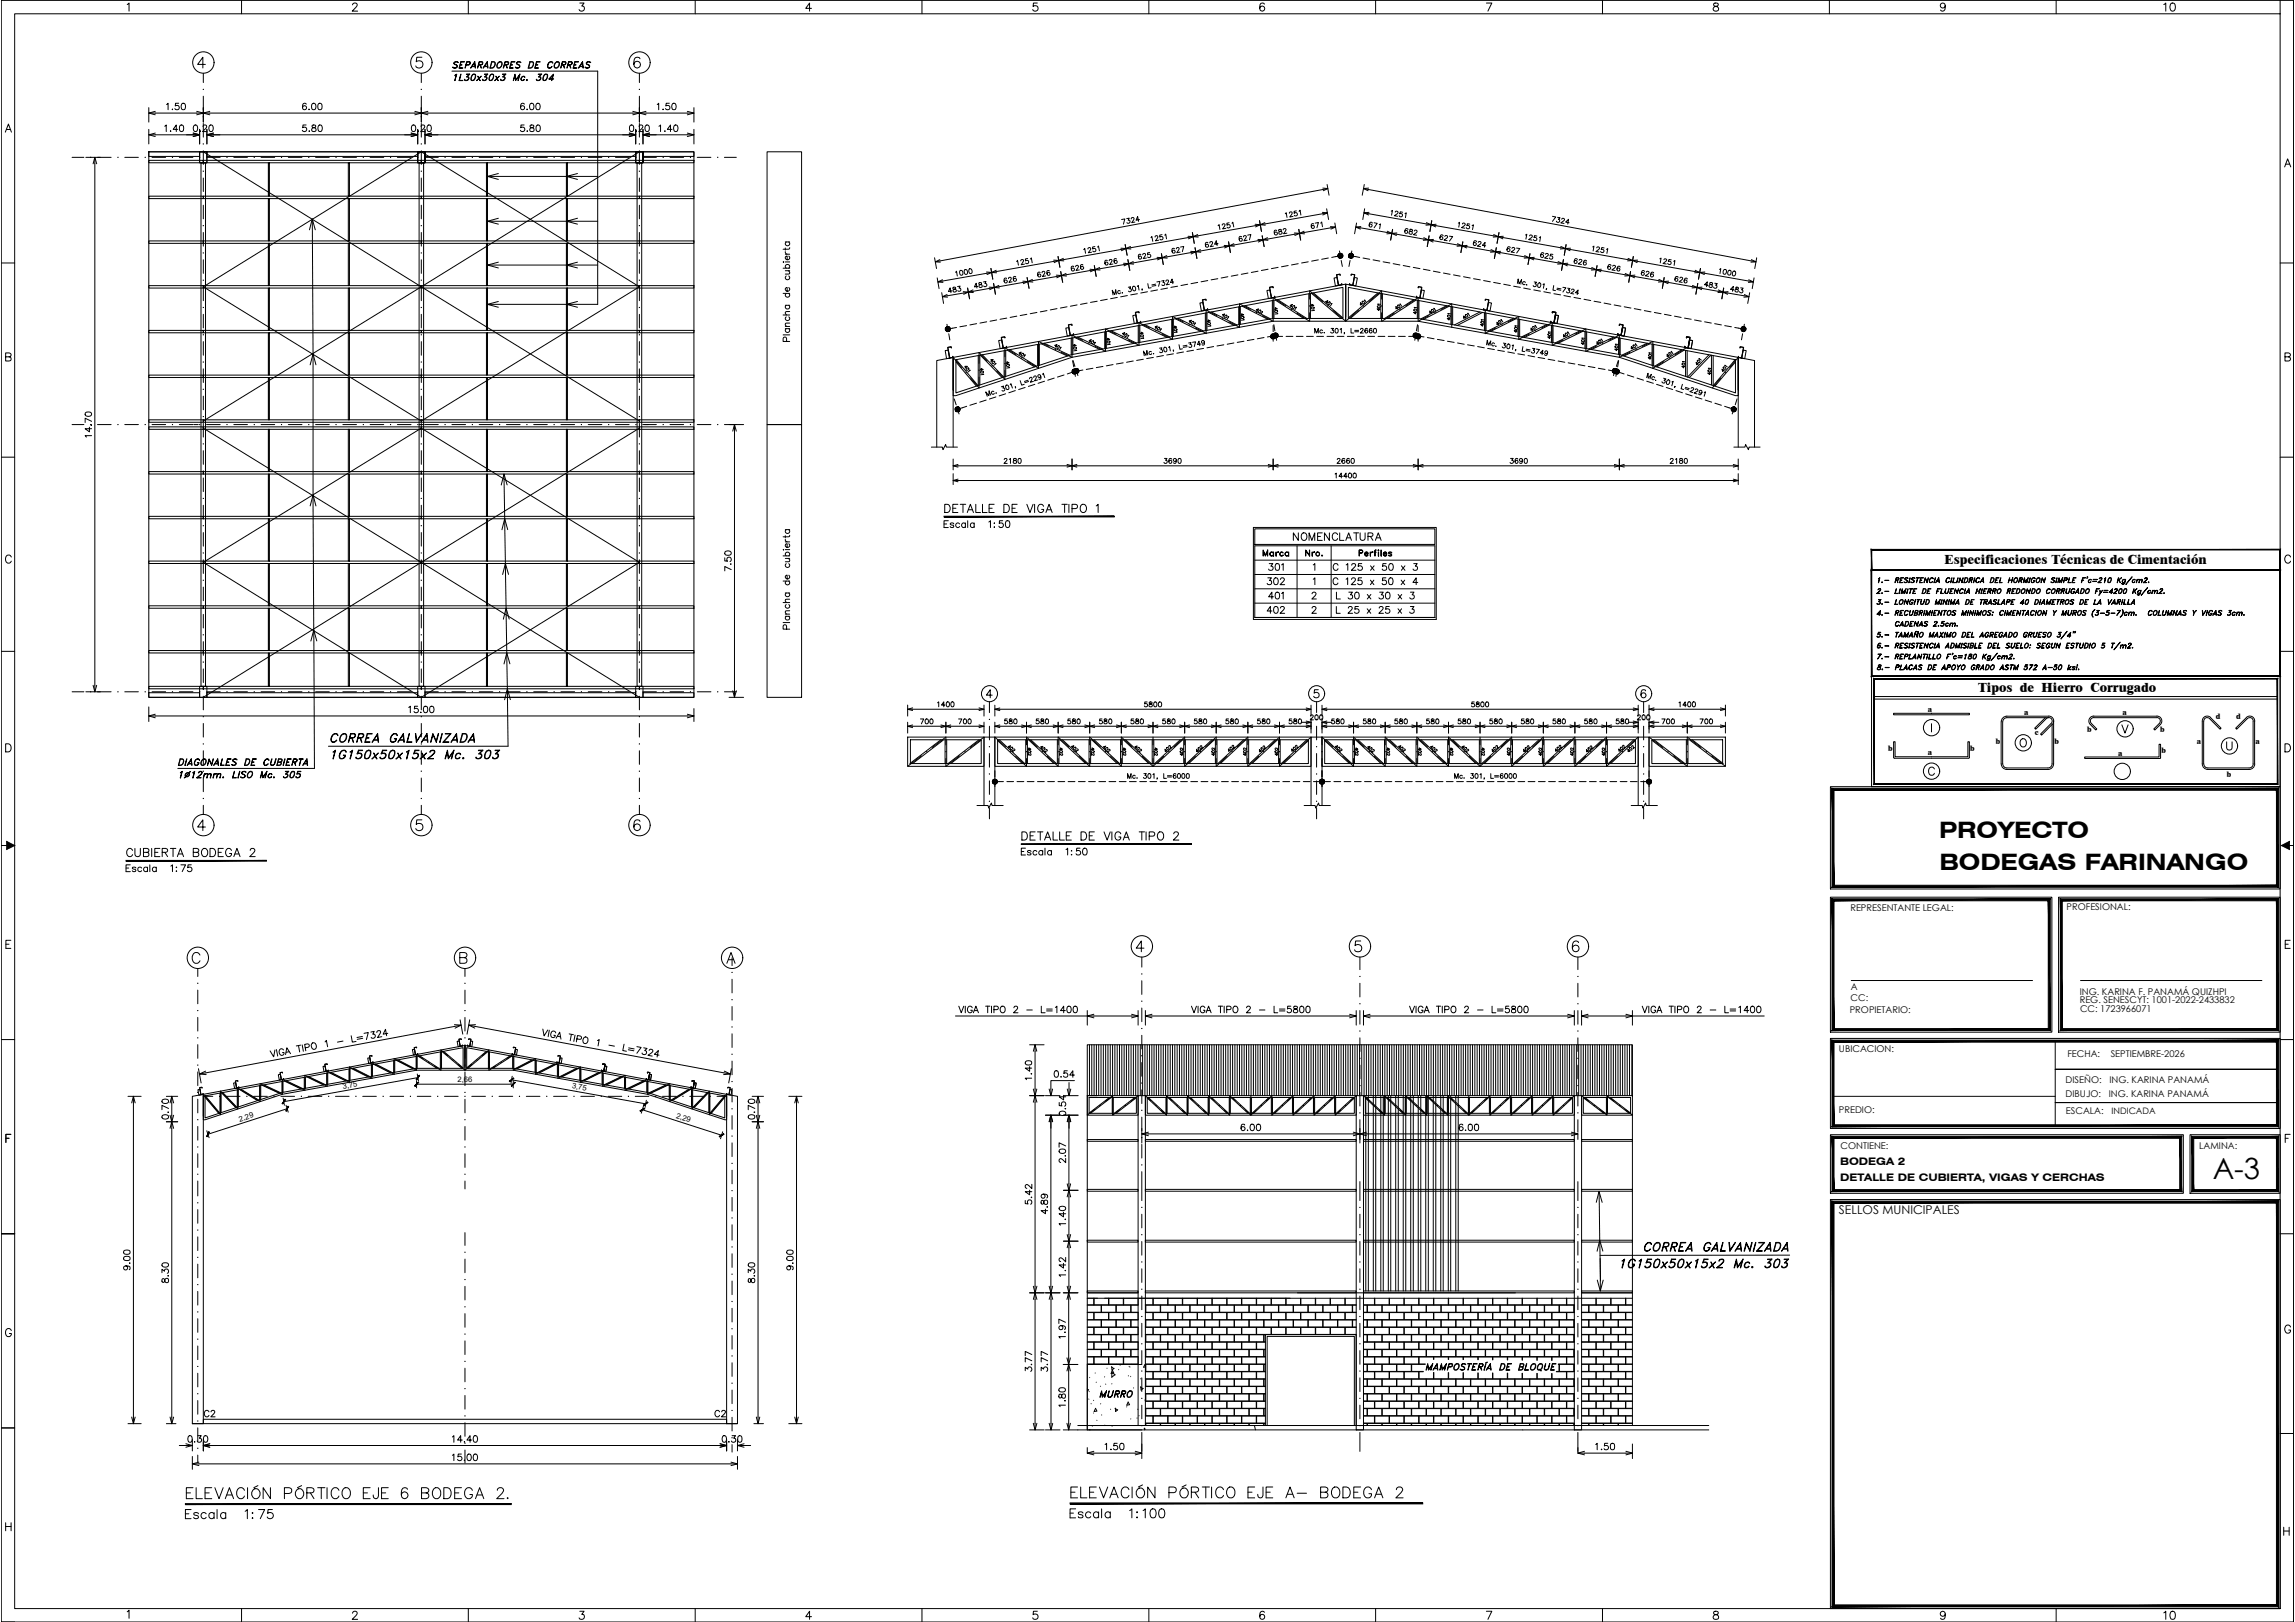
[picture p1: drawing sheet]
<svg xmlns="http://www.w3.org/2000/svg" width="841mm" height="594mm" viewBox="0 0 841 594" stroke-linecap="round" stroke-linejoin="round" font-family="sans-serif">
<defs><g id="words">
<text font-size="10.7" x="810.9" y="431.8">A-3</text>
<text font-size="8.8" x="391.2" y="550">ELEVACIÓN PÓRTICO EJE A- BODEGA 2</text>
<text font-size="8.4" x="67" y="550">ELEVACIÓN PÓRTICO EJE 6 BODEGA 2.</text>
<g font-size="8.3">
<text x="710.6" y="306.9">PROYECTO</text>
<text x="710.7" y="318.8">BODEGAS FARINANGO</text>
</g>
<text font-size="7.1" x="601.5" y="459.7">CORREA GALVANIZADA</text>
<g font-size="6.6">
<text x="345" y="189.1">DETALLE DE VIGA TIPO 1</text>
<text x="119.9" y="273">CORREA GALVANIZADA</text>
<text x="120.6" y="279">1G150x50x15x2 Mc. 303</text>
<text x="373.2" y="309">DETALLE DE VIGA TIPO 2</text>
<text x="45.2" y="315">CUBIERTA BODEGA 2</text>
<text x="593" y="465.7">1G150x50x15x2 Mc. 303</text>
<text x="66.7" y="557.4">Escala 1:75</text>
<text x="390.9" y="557">Escala 1:100</text>
<text x="791.6" y="594.4">10</text>
</g>
<g font-size="6.2">
<text x="791.6" y="5.3">10</text>
<text x="472.7" y="199.3">NOMENCLATURA</text>
</g>
<g font-size="5.7">
<text x="164.7" y="26.1">SEPARADORES DE CORREAS</text>
<text x="165.5" y="30.7">1L30x30x3 Mc. 304</text>
<text x="344.7" y="194.4">Escala 1:50</text>
<text x="461.8" y="205">Marca</text>
<text x="463.2" y="215.2">302</text>
<text x="463.5" y="210.3">301</text>
<text x="487.2" y="210.3">C 125 x 50 x 3</text>
<text x="487.2" y="215.2">C 125 x 50 x 4</text>
<text x="463.5" y="220.5">401</text>
<text x="488.6" y="220.5">L 30 x 30 x 3</text>
<text x="463.2" y="225.8">402</text>
<text x="488.6" y="225.8">L 25 x 25 x 3</text>
<text x="64.2" y="281.5">DIAGONALES DE CUBIERTA</text>
<text x="64.9" y="286.1">1%%C12mm. LISO Mc. 305</text>
<text x="372.9" y="314.3">Escala 1:50</text>
<text x="44.8" y="320.3">Escala 1:75</text>
<text x="401.8" y="512.9">MURRO</text>
</g>
<g font-size="5.3">
<text x="73.7" y="520">C2</text>
<text x="260.7" y="520">C2</text>
</g>
<g font-size="4.9">
<text x="712.6" y="206.6">Especificaciones Técnicas de Cimentación</text>
<text x="693.2" y="230.7">CADENAS 2.5cm.</text>
<text x="724.9" y="253.6">Tipos de Hierro Corrugado</text>
</g>
<g font-size="4.4">
<text x="378.9" y="278" transform="rotate(-90 378.9 278)">402</text>
<text x="434.6" y="278" transform="rotate(-90 434.6 278)">402</text>
<text x="446.3" y="278" transform="rotate(-90 446.3 278)">402</text>
<text x="545" y="278" transform="rotate(-90 545 278)">402</text>
<text x="673.9" y="444.8">SELLOS MUNICIPALES</text>
</g>
<g font-size="4">
<text x="532.3" y="118.5" transform="rotate(-90 532.3 118.5)">401</text>
<text x="432.2" y="123.1" transform="rotate(-90 432.2 123.1)">401</text>
<text x="544.7" y="120.6" transform="rotate(-90 544.7 120.6)">401</text>
<text x="370.8" y="136.2" transform="rotate(-90 370.8 136.2)">401</text>
<text x="361.2" y="138.6" transform="rotate(-90 361.2 138.6)">401</text>
<text x="390.2" y="278" transform="rotate(-90 390.2 278)">402</text>
<text x="401.8" y="278" transform="rotate(-90 401.8 278)">402</text>
<text x="413.5" y="278" transform="rotate(-90 413.5 278)">402</text>
<text x="425.1" y="278" transform="rotate(-90 425.1 278)">402</text>
<text x="457.6" y="278" transform="rotate(-90 457.6 278)">402</text>
<text x="469.2" y="278" transform="rotate(-90 469.2 278)">402</text>
<text x="498.5" y="278" transform="rotate(-90 498.5 278)">402</text>
<text x="510.1" y="278" transform="rotate(-90 510.1 278)">402</text>
<text x="521.8" y="278" transform="rotate(-90 521.8 278)">402</text>
<text x="533.4" y="278" transform="rotate(-90 533.4 278)">402</text>
<text x="554.2" y="278" transform="rotate(-90 554.2 278)">402</text>
<text x="565.9" y="278" transform="rotate(-90 565.9 278)">402</text>
<text x="577.5" y="278" transform="rotate(-90 577.5 278)">402</text>
<text x="589.1" y="278" transform="rotate(-90 589.1 278)">402</text>
</g>
<g font-size="3.8">
<text x="674.4" y="426.5">BODEGA 2</text>
<text x="674.4" y="432.6">DETALLE DE CUBIERTA, VIGAS Y CERCHAS</text>
</g>
<g font-size="3.4">
<text x="678.1" y="333.6">REPRESENTANTE LEGAL:</text>
<text x="757.3" y="333.4">PROFESIONAL:</text>
<text x="678.3" y="362.8">A</text>
<text x="762.2" y="364.4">ING. KARINA F. PANAMÁ QUIZHPI</text>
<text x="677.9" y="370.9">PROPIETARIO:</text>
<text x="678.2" y="366.5">CC:</text>
<text x="762.1" y="367.4">REG. SENESCYT: 1001-2022-2433832</text>
<text x="762.3" y="370.7">CC: 1723966071</text>
<text x="673.9" y="385.5">UBICACION:</text>
<text x="757.6" y="387.3">FECHA:</text>
<text x="773.5" y="387.3">SEPTIEMBRE-2026</text>
<text x="757" y="396.6">DISEÑO:</text>
<text x="757" y="401.8">DIBUJO:</text>
<text x="772.8" y="401.8">ING. KARINA PANAMÁ</text>
<text x="773" y="396.6">ING. KARINA PANAMÁ</text>
<text x="673.9" y="407.8">PREDIO:</text>
<text x="757.1" y="408">ESCALA:</text>
<text x="674.5" y="420.9">CONTIENE:</text>
<text x="805.9" y="420.7">LAMINA:</text>
</g>
<text font-size="3.3" x="773.8" y="408">INDICADA</text>
<g font-size="2.9">
<text x="706.5" y="260.7">a</text>
<text x="741.7" y="261.8">a</text>
<text x="777.8" y="261.8">a</text>
<text x="812" y="263.4">d</text>
<text x="819.4" y="263.4">d</text>
<text x="745.7" y="269.1">c</text>
<text x="764.9" y="268">b</text>
<text x="791.6" y="268">b</text>
<text x="691.9" y="275.2">b</text>
<text x="722" y="275.2">b</text>
<text x="731.4" y="272.5">b</text>
<text x="752.9" y="272.5">b</text>
<text x="792.1" y="275.7">b</text>
<text x="805.1" y="272.5">a</text>
<text x="826.6" y="272.5">a</text>
<text x="706.5" y="276.7">a</text>
<text x="776.2" y="276.7">a</text>
<text x="816.1" y="284.6">b</text>
</g>
<g font-size="2.8">
<text x="125.8" y="398.8" transform="rotate(-10 125.8 398.8)">3,75</text>
<text x="167.7" y="396.3">2,66</text>
<text x="209.5" y="398.6" transform="rotate(10 209.5 398.6)">3,75</text>
<text x="87.9" y="410.8" transform="rotate(-18 87.9 410.8)">2,29</text>
<text x="247.6" y="409.5" transform="rotate(18 247.6 409.5)">2,29</text>
</g>
</g></defs>
<!-- layer: texto cartela -->
<g fill="none" stroke="#000" stroke-width=".37">
<path d="M.5 .1h840v594h-840zM5.4 5.1h830.2v584.1h-830.2zM46.6 1.7l.7-.6v3M88.5 .1v5M129.2 1.8l.3-.6 .8-.1 .5 .3 .1 .6-1.8 2.1h2M171.6 .1v5M212.5 1.1h1.5l-.8 1.1a.99 .99 0 0 1 .7 1.6 .99 .99 0 0 1-1.7-.3M254.8 .1v5M297.4 3.1h-2.1l1.4-2v3M337.9 .1v5M380.2 1.1h-1.5l-.1 1.3a1.03 1.03 0 0 1 1.6-.1 1.03 1.03 0 0 1-.2 1.6 1.03 1.03 0 0 1-1.5-.4M421 .1v5"/>
<path d="M463.3 1.5a.88 .88 0 0 0-1.2-.3 1.72 1.72 0 0 0 .5 2.9 .93 .93 0 0 0 .9-1 .93 .93 0 0 0-.9-.9 .93 .93 0 0 0-1 .9M504.1 .1v5M544.7 1.1h2l-1.4 3M587.2 .1v5M628.1 1.2a.6 .6 0 0 0 .3 1l.5 .2a.85 .85 0 0 1 .9 .8 .85 .85 0 0 1-.7 .9 .99 .99 0 0 1-1.3-.6 1.48 1.48 0 0 1 1.7-1.4l.2-.6a1.17 1.17 0 0 0-1.6-.3zM670.4 .1v5M712.9 2.1a.91 .91 0 0 1-1.3 .7 .91 .91 0 0 1-.3-1.4 .91 .91 0 0 1 1.4 .1 1.58 1.58 0 0 1-1 2.6l-.5-.4M753.5 .1v5M835.6 .1v5M1.9 48.4l1.2-3 1.1 3M2.4 47.4h1.4M837.2 61.1l1.1-2.9 1.2 2.9"/>
<path d="M837.6 60.1h1.4M.5 96.3h4.9M835.6 96.3h4.9M2.1 130.7l1.7-.2 .3-.4-.2-.5-.6-.3h-1.2v2.9l1.8-.2v-1l-.6-.3M837.4 130.7l1.6-.2 .3-.4-.1-.5-.6-.3h-1.2v2.9h1.2a.76 .76 0 0 0 .8-.7 .76 .76 0 0 0-.8-.8M.5 167.4h4.9M835.6 167.4h4.9M4.1 204a1.09 1.09 0 0 0-1.2-.7 1.09 1.09 0 0 0-.9 1.1 1.21 1.21 0 0 0 .4 1.6 1.21 1.21 0 0 0 1.6-.2l.1-.3M839.4 204a1 1 0 0 0-1.5-.6 1.57 1.57 0 0 0-.6 1.7 1.57 1.57 0 0 0 1.4 1.2l.7-.8M.5 238.6h4.9M835.6 238.6h4.9M2.1 272.4h1a1.59 1.59 0 0 1 1 1.5 1.59 1.59 0 0 1-1 1.5h-1z"/>
<path d="M837.4 272.4h.9a1.57 1.57 0 0 1 1.1 1.5 1.57 1.57 0 0 1-1.1 1.5h-.9zM.5 309.7h4.9M836 309.7h4.5M2.2 345.8h1.1M4 344.4h-1.8v3h1.8M837.4 345.8h1.1M839.3 344.4h-1.9v3h1.9M.5 380.8h4.9M835.6 380.8h4.9M2.2 416.9h1.1M4 415.5h-1.8v2.9M837.4 416.9h1.1"/>
<path d="M839.3 415.5h-1.9v2.9M.5 451.9h4.9M835.6 451.9h4.9M4.1 487.3a1.09 1.09 0 0 0-1.2-.7 1.09 1.09 0 0 0-.9 1.1 1.2 1.2 0 0 0 .4 1.6 1.2 1.2 0 0 0 1.6-.2l.1-.7h-.7M839.4 486a1 1 0 0 0-1.5-.5 1.48 1.48 0 0 0-.6 1.8 1.48 1.48 0 0 0 1.7 .9l.4-1.1h-.7M.5 523h4.9M835.6 525h4.9M2.1 557.7v3M2.1 559.1h2M4.1 557.7v3M836.9 559.4v2.9M838.9 559.4v2.9"/>
<path d="M836.9 560.8h2M.5 594.1h4.9M46.6 590.4l.7-.6v2.9M88.5 589.2v4.9M129.2 590.9l.6-.8h.5l.6 .6-.4 1-1.4 1.4h2M171.6 589.2v4.9M212.5 590.1h1.5l-.8 1.2a.98 .98 0 0 1 .7 1.6 .98 .98 0 0 1-1.7-.3M254.8 589.2v4.9M297.4 592.1h-2.1l1.4-2v3M337.9 589.2v4.9M380.2 590.1h-1.5l-.1 1.3a1.04 1.04 0 0 1 1.6 0 1.04 1.04 0 0 1-.2 1.5 1.04 1.04 0 0 1-1.5-.3M421 589.2v4.9"/>
<path d="M463.3 590.6a.84 .84 0 0 0-1.2-.3 1.68 1.68 0 0 0 .5 2.8 .92 .92 0 0 0 .9-.9 .92 .92 0 0 0-.9-.9 .92 .92 0 0 0-1 .8M504.1 589.2v4.9M544.7 590.1h2l-1.4 3M587.2 589.2v4.9M628.1 590.3a.6 .6 0 0 0 .3 1l.5 .1a.85 .85 0 0 1 .9 .8 .85 .85 0 0 1-.7 .9h-.6a.85 .85 0 0 1-.7-.9 .85 .85 0 0 1 .8-.8l.9-.2 .2-.6a1.11 1.11 0 0 0-1.6-.3zM712.9 591.2a.92 .92 0 0 1-1.3 .7 .92 .92 0 0 1-.3-1.5 .92 .92 0 0 1 1.4 .2 2.08 2.08 0 0 1-.7 2.5l-.7-.1-.1-.3M753.5 589.2v4.9"/>
</g>
<path d="M2.5 308.2l2.9 1.5-2.9 1.4zM836 309.7l3-1.5v2.9z" fill="#000" stroke="#000" stroke-width=".37"/>
<!-- layer: COTAS -->
<g fill="none" stroke="#000" stroke-width=".37">
<path d="M471 78.3l.3-.4 .3 1.7M472.5 78.1l.1-.4 .5-.1 .4 .4-.8 1.5 1.1-.2M475.1 77.2l-.9 .2 .1 .8a.63 .63 0 0 1 .9-.2 .63 .63 0 0 1 .1 .9 .63 .63 0 0 1-1-.1M476 77.4l.4-.4 .3 1.8M484.7 78.3l-21.1 3.7M484.8 69.4l-140.3 26.2M486.2 76.5l.7 3.9M486.3 67.6l.7 3.9M500 67.6l-.8 3.9M500.1 76.5l-.7 3.9M501.4 69.4l140.3 26.2M501.6 78.3l21 3.7"/>
<path d="M509.8 77.3l.5-.2-.4 1.7M511.3 77.7l.4-.4 .5 .2 .1 .4-1.3 1.1 1.1 .2M514 77.7l-.8-.1-.3 .7a.63 .63 0 0 1 1 .1 .63 .63 0 0 1-.3 1 .63 .63 0 0 1-.9-.4M514.9 78.2l.4-.3-.3 1.8M568.9 79.2l1.2 .3-1.2 1.6M570.8 79.6l.9 .2-.6 .5a.59 .59 0 0 1 .2 1 .59 .59 0 0 1-.9-.3M342.5 94.4l.7 4M350.1 99.7l.4-.4 .3 1.8M351.8 99.2a.83 .83 0 0 1 1.1 .6 .83 .83 0 0 1-.9 1l-.3-.9zM353.5 98.9a.82 .82 0 0 1 1 .6 .82 .82 0 0 1-.8 1l-.4-.9zM355.1 98.6a.83 .83 0 0 1 1.1 .6 .83 .83 0 0 1-.8 1l-.4-.7zM363.1 98.3l.7 3.9"/>
<path d="M372.5 95.8l.4-.5 .3 1.8M374.1 95.6l.2-.5 .8 .2-.9 1.7 1.2-.3M376.6 94.7l-.8 .1v.8a.64 .64 0 0 1 .9-.2 .64 .64 0 0 1 .1 1 .64 .64 0 0 1-1-.1M377.6 94.9l.4-.4 .2 1.7M381.2 99.8l-.2-.1a.82 .82 0 0 0-.8 .9 .82 .82 0 0 0 1.1 .7 .56 .56 0 0 0-.2-.9 .56 .56 0 0 0-.8 .5M381.9 99.9l.2-.5h.6l.2 .4-.9 1.5 1.2-.2M384.6 99.2l-.4-.1a.86 .86 0 0 0-.6 1 .86 .86 0 0 0 1 .6 .56 .56 0 0 0-.1-.9 .56 .56 0 0 0-.8 .5M386.2 95.7l-21 3.8M387.7 94l.7 3.9M388.7 99.5l.7 3.9M393.5 97.7l-.1-.2a.82 .82 0 0 0-.8 .9 .82 .82 0 0 0 1 .7 .56 .56 0 0 0-.2-.9 .56 .56 0 0 0-.8 .6M394.2 97.7a.53 .53 0 0 1 .5-.5 .53 .53 0 0 1 .5 .4l-.9 1.5 1.2-.2"/>
<path d="M396.8 97.1l-.1-.2a.87 .87 0 0 0-.8 .9 .87 .87 0 0 0 .8 .9 .55 .55 0 0 0 .4-.7 .55 .55 0 0 0-.7-.4 .55 .55 0 0 0-.4 .6M397.1 91.4l.4-.4 .3 1.8M398.7 91.2l.1-.3 .5-.3 .4 .5-.9 1.5 1.2-.2M399.5 99.1l-8.8 1.5M401 97.3l.7 3.9M401.2 90.3l-.8 .2v.7a.63 .63 0 0 1 1-.2 .63 .63 0 0 1 0 1 .63 .63 0 0 1-.9-.1M402.2 90.5l.3-.4 .4 1.8M405.8 95.5l-.1-.2a.87 .87 0 0 0-1 .9 .87 .87 0 0 0 .9 .9 .56 .56 0 0 0 .4-.6 .56 .56 0 0 0-.6-.5 .56 .56 0 0 0-.5 .6M406.5 95.5l.2-.4 .8 .2-.8 1.6 1.1-.2M409.2 94.9l-.4-.2a.86 .86 0 0 0-.6 1.1 .86 .86 0 0 0 1 .6 .56 .56 0 0 0-.1-1 .56 .56 0 0 0-.8 .6M410.8 91.4l-21 3.7M411 80.4l1.2-.2-.5 1.9"/>
<path d="M411.8 96.9l-8.7 1.5M412.3 89.6l.7 3.9M412.9 80.1l.9-.2-.4 .8a.6 .6 0 0 1 .6 .8 .6 .6 0 0 1-1 0M413.3 95.1l.7 3.9-.7-3.9M414.6 80.2l.1-.4 .5-.2 .4 .5-.9 1.4 1.2-.2M417.6 80.4l-1.3 .3 .6-1.4 .3 1.8M418.1 93.3l-.1-.2a.82 .82 0 0 0-.8 1 .82 .82 0 0 0 1 .7 .56 .56 0 0 0-.2-1 .56 .56 0 0 0-.8 .6M418.8 93.4l.1-.4 .5-.2 .4 .5-.9 1.4 1.2-.2M421.3 92.5l-.8 .1v.8a.63 .63 0 0 1 1-.2 .63 .63 0 0 1 0 1 .63 .63 0 0 1-.9-.1M421.8 87.1l.3-.5 .3 1.8M423.3 86.8l.1-.3 .5-.2 .4 .5-.8 1.4 1.1-.2M424.1 94.7l-8.7 1.6"/>
<path d="M425.6 92.9l.7 4M425.8 86l-.8 .1v.8a.63 .63 0 0 1 1-.2 .63 .63 0 0 1 0 .9 .63 .63 0 0 1-.9 0M426.8 86.1l.4-.4 .3 1.8M430.4 91.1l-.4-.2a.86 .86 0 0 0-.5 1.1 .86 .86 0 0 0 1 .6 .56 .56 0 0 0-.2-.9 .56 .56 0 0 0-.7 .5M431.1 91.2l.2-.5 .8 .2-.9 1.7 1.2-.3M432.6 90.5l1.2-.2-.5 1.9M435.4 87l-21 3.7M436.4 92.5l-8.7 1.6M437 85.2l.6 3.9M437.9 90.7l.7 4M442.6 89l-.1-.2a.89 .89 0 0 0-.9 .8 .89 .89 0 0 0 .8 1 .56 .56 0 0 0 .5-.6 .56 .56 0 0 0-.6-.6 .56 .56 0 0 0-.5 .7M443.4 89v-.4l.5-.2 .5 .5-.9 1.5 1.2-.3"/>
<path d="M446.4 89.3l-1.3 .2 .6-1.3 .3 1.7M446.4 82.6l.3-.3 .3 1.7M447.9 82.5a.53 .53 0 0 1 .5-.5 .53 .53 0 0 1 .5 .4l-.8 1.4 1.1-.2M448.7 90.4l-8.7 1.5M450.2 88.6l.7 3.9M450.4 81.6l-.8 .2 .1 .7a.64 .64 0 0 1 .9-.1 .64 .64 0 0 1 0 .9 .64 .64 0 0 1-.9-.1M451.4 81.8l.4-.4 .3 1.7M455 86.8l-.4-.2a.86 .86 0 0 0-.5 1 .86 .86 0 0 0 1 .6 .56 .56 0 0 0-.2-.9 .56 .56 0 0 0-.7 .6M455.7 86.8l.1-.3 .5-.2 .4 .4-.9 1.5 1.2-.2M457.2 86.1l1.2-.2-.5 1.9M460 82.6l-21 3.8M461.1 88.2l-8.9 1.5"/>
<path d="M461.6 80.8l.7 4M462.5 86.4l.8 3.9M467.9 84.5l-.4-.2a.86 .86 0 0 0-.6 1 .86 .86 0 0 0 1.1 .7 .56 .56 0 0 0-.2-1 .56 .56 0 0 0-.8 .6M468.6 84.2l.1 .5a.74 .74 0 0 1 .8 .1 .74 .74 0 0 1 .2 .8l-.6 .2a.6 .6 0 0 1-.5-.7 .6 .6 0 0 1 .7-.5l.1-.6zM470.2 84.2a.53 .53 0 0 1 .5-.5 .53 .53 0 0 1 .6 .4l-.9 1.5 1.2-.2M474.4 85.8l-9.8 1.8M476 84l.6 3.9M481.4 82.1l-.1-.2a.82 .82 0 0 0-.8 1 .82 .82 0 0 0 1 .6 .56 .56 0 0 0-.2-.9 .56 .56 0 0 0-.7 .6M482 81.7l1.2-.2-.6 1.9M484 81.7l.3-.4 .3 1.8M487.6 83.5l-9.6 1.6M489.2 81.7l.6 3.9"/>
<path d="M497.1 81.7l-.7 3.9M498.6 83.5l9.7 1.6M502.9 81.7l-.3-.3a.87 .87 0 0 0-.9 .8 .87 .87 0 0 0 .8 1 .56 .56 0 0 0 .1-1 .56 .56 0 0 0-.9 .3M503.6 81.6l1.1 .2-1.1 1.6M505.4 82.3l.5-.3-.3 1.8M510.3 84l-.7 3.9M511.8 85.8l9.9 1.8M516 84l-.1-.1a.87 .87 0 0 0-1 .5 .87 .87 0 0 0 .4 1.1 .56 .56 0 0 0 .6-.5 .56 .56 0 0 0-.5-.6 .56 .56 0 0 0-.6 .4M516.8 84l-.2 .5 1 .8a.6 .6 0 0 1-.7 .5 .6 .6 0 0 1-.5-.7l1.2-.6-.2-.5zM518.3 84.6l.4-.3 .6 .4-1.4 1.3 1.2 .2M523.7 86.4l-.7 3.9M524.7 80.8l-.7 4"/>
<path d="M525.2 88.2l8.8 1.5M526.2 82.6l21.1 3.8M528.8 86.3v-.1a.87 .87 0 0 0-1.1 .5 .87 .87 0 0 0 .5 1.1 .56 .56 0 0 0 .5-.5 .56 .56 0 0 0-.4-.6 .56 .56 0 0 0-.7 .4M529.5 86.6l.4-.4 .5 .2v.7l-1.2 .8 1.1 .3M531.2 86.5l1.1 .2-1.1 1.6M534.4 81.7l.5-.3-.3 1.8M535.9 82.1l.4-.4 .7 .4-1.4 1.3 1.2 .2M536.1 88.6l-.8 3.9M537.5 90.4l8.8 1.5M538.6 82.1l-.8-.2-.3 .8a.64 .64 0 0 1 1 .2 .64 .64 0 0 1-.3 .9 .64 .64 0 0 1-.9-.5M539.5 82.6l.5-.2-.4 1.7M541.1 88.5l-.3-.3a.85 .85 0 0 0-.9 .8 .85 .85 0 0 0 .8 .9 .55 .55 0 0 0 .1-.9 .55 .55 0 0 0-.9 .3"/>
<path d="M541.7 88.8l.5-.4 .6 .5-1.4 1.2 1.2 .3M544.4 90.1l-1.2-.3 1-1-.3 1.8M548.3 90.7l-.7 4M549.3 85.2l-.7 3.9M549.8 92.5l8.8 1.6M550.8 87l21.1 3.7M553.4 90.7v-.2a.87 .87 0 0 0-1.1 .5 .87 .87 0 0 0 .4 1.1 .56 .56 0 0 0 .6-.5 .56 .56 0 0 0-.4-.6 .56 .56 0 0 0-.7 .5M554.1 91l.4-.4 .6 .5-1.3 1.2 1.1 .2M555.8 90.9l1.1 .1-1.1 1.7M559 86.1l.5-.3-.3 1.8M560.5 86.4v-.1a.53 .53 0 0 1 .9-.1 .53 .53 0 0 1-.2 .9l-1 .6 1.2 .2M560.7 92.9l-.8 4"/>
<path d="M562.1 94.7l8.8 1.6M563.2 86.5l-.8-.2-.3 .8a.65 .65 0 0 1 1 .1 .65 .65 0 0 1-.3 .9 .65 .65 0 0 1-.9-.4M564.1 87l.5-.3-.3 1.7M565.7 92.9v-.2a.88 .88 0 0 0-1.1 .4 .88 .88 0 0 0 .4 1.2 .56 .56 0 0 0 .6-.4 .56 .56 0 0 0-.4-.7 .56 .56 0 0 0-.6 .4M566.4 93.1l.2-.2h.5l.3 .5-1.4 1.1 1.2 .2M569.1 93.2l-.9-.1-.2 .7a.63 .63 0 0 1 1 .2 .63 .63 0 0 1-.3 .8 .63 .63 0 0 1-.9-.3M572.3 80.3l.4-.4 .6 .5-1.3 1.2 1.2 .2M572.9 95.1l-.6 3.9M573.9 89.6l-.7 3.9M574.5 96.9l8.7 1.5M575 81.6l-1.3-.3 1.1-1-.3 1.8M575.4 91.4l21.1 3.7"/>
<path d="M578 95.1v-.2a.87 .87 0 0 0-1.1 .5 .87 .87 0 0 0 .4 1.1 .56 .56 0 0 0 .7-.5 .56 .56 0 0 0-.5-.6 .56 .56 0 0 0-.6 .4M578.7 95.3l.4-.3 .6 .4-1.3 1.3 1.1 .2M581.4 95.6v-.1a.87 .87 0 0 0-1.1 .5 .87 .87 0 0 0 .4 1.1 .56 .56 0 0 0 .6-.5 .56 .56 0 0 0-.4-.6 .56 .56 0 0 0-.7 .4M583.6 90.4l.5-.3-.3 1.8M585.1 90.8l.5-.4 .5 .3v.3l-1.3 1.1 1.2 .2M585.3 97.3l-.8 3.9M586.7 99.1l8.8 1.5M587.8 90.8l-.8-.2-.2 .8a.63 .63 0 0 1 .9 .2 .63 .63 0 0 1-.3 .9 .63 .63 0 0 1-.8-.4M588.7 91.3l.5-.2-.3 1.7M590.3 97.3v-.3a.88 .88 0 0 0-1.1 .5 .88 .88 0 0 0 .4 1.2 .55 .55 0 0 0 .6-.5 .55 .55 0 0 0-.4-.6 .55 .55 0 0 0-.6 .4M591 97.5l.4-.3 .6 .4-1.3 1.3 1.2 .2M593.7 97.8l-.1-.2a.83 .83 0 0 0-1 .7 .83 .83 0 0 0 .7 .9 .57 .57 0 0 0 .2-.9 .57 .57 0 0 0-1 .3"/>
<path d="M597.5 99.5l-.6 3.9M598.6 94l-.8 3.9M600 95.7l21.1 3.8M602.7 99.4l-.3-.3a.85 .85 0 0 0-1 .8 .85 .85 0 0 0 .8 .9 .56 .56 0 0 0 .2-.9 .56 .56 0 0 0-.9 .3M603.3 99.7l.4-.4 .4 .1 .2 .6-1.3 1 1.1 .2M608.2 94.8l.5-.3-.3 1.8M609.8 95.1l.4-.3 .6 .4-1.4 1.3 1.2 .2M612.4 95.2l-.8-.1-.2 .7a.65 .65 0 0 1 .9 .1 .65 .65 0 0 1-.3 1 .65 .65 0 0 1-.8-.5M613.3 95.7l.5-.3-.3 1.8M623.1 98.3l-.7 3.9M630.1 98.7l.5-.3-.3 1.8M631.7 98.9l.4-.2a.85 .85 0 0 1 .5 1.1 .85 .85 0 0 1-1 .5z"/>
<path d="M633.6 99h.2a.85 .85 0 0 1 .5 1.1 .85 .85 0 0 1-1 .5l-.1-1zM635.3 99.3a.87 .87 0 0 1 .9 .8 .87 .87 0 0 1-.8 1l-.6-.5zM643.8 94.4l-.8 4M343.5 101.8l.6 3.9M345.1 107.2l.7 3.9M348.8 106.5l-1.2 .3 .6-1.4 .3 1.8M349.2 105.3l.1 .5a.74 .74 0 0 1 .9 .1 .74 .74 0 0 1 .2 .9l-.6 .2-.5-.3v-.4l.9-.8-.1-.3zM350.9 105l.9-.2-.3 .8a.6 .6 0 0 1 .5 .8 .6 .6 0 0 1-1 0M353.1 107.3l-6 1M354.6 105.5l.7 3.9M358.4 104.9l-1.3 .2 .6-1.4 .3 1.8M358.7 103.6l.1 .6 1.1 .4a.6 .6 0 0 1-.5 .7 .6 .6 0 0 1-.7-.5l1-1-.1-.3z"/>
<path d="M360.4 103.3l.9-.2-.4 .8a.61 .61 0 0 1 .7 .9 .61 .61 0 0 1-1.1-.1M361.6 100.1l-16.1 2.8M362.6 105.6l-6 1.1M364.1 103.8l.7 4M368.9 102l-.1-.1a.82 .82 0 0 0-.9 .9 .82 .82 0 0 0 1 .7 .55 .55 0 0 0-.2-.9 .55 .55 0 0 0-.7 .5M369.6 102.1l.1-.4 .5-.2 .4 .5-.9 1.4 1.2-.2M372.2 101.4l-.1-.1a.82 .82 0 0 0-.8 .9 .82 .82 0 0 0 1 .7 .56 .56 0 0 0-.2-1 .56 .56 0 0 0-.7 .6M374.9 103.4l-8.8 1.6M376.4 101.7l.7 3.9M387.2 101.3l-8.8 1.5M599.1 101.3l8.7 1.5M606 100v-.2a.87 .87 0 0 0-1.1 .5 .87 .87 0 0 0 .4 1.1 .56 .56 0 0 0 .7-.4 .56 .56 0 0 0-.5-.7 .56 .56 0 0 0-.6 .5"/>
<path d="M609.9 101.7l-.7 3.9M611.4 103.4l8.7 1.6M614.9 101.6v-.2a.88 .88 0 0 0-1.2 .5 .88 .88 0 0 0 .5 1.1 .55 .55 0 0 0 .7-.4 .55 .55 0 0 0-.4-.7 .55 .55 0 0 0-.7 .4M615.6 101.9l.2-.3h.5l.3 .4-1.3 1.2 1.2 .2M618.3 102.2v-.2a.83 .83 0 0 0-1.1 .6 .83 .83 0 0 0 .7 1 .57 .57 0 0 0 .2-.9 .57 .57 0 0 0-1 .2M622.2 103.8l-.7 4M623.7 105.6l5.9 1.1M624.7 100.1l16.1 2.8M625.9 104.5l-1.3-.2 1.1-1.1-.3 1.8M626.6 103.6v.4l.9 .8a.6 .6 0 0 1-.7 .5 .6 .6 0 0 1-.5-.7l1.2-.6-.2-.5zM628.4 103.7l.9 .2-.6 .6a.6 .6 0 0 1 .3 1 .6 .6 0 0 1-1-.4M631.7 105.5l-.7 3.9"/>
<path d="M633.2 107.3l5.9 1M635.4 106.2l-1.2-.2 1-1.1-.3 1.8M636.2 105.2l-.1 .5a.74 .74 0 0 1 .8 .4 .74 .74 0 0 1-.2 .8l-.9-.2 .1-.6 1.2-.4-.3-.5zM637.9 105.4l.9 .2-.6 .5a.61 .61 0 0 1 .3 1.1 .61 .61 0 0 1-1-.4M641.2 107.2l-.7 3.9M642.8 101.8l-.7 3.9M349.3 168.1v4M349.3 173.5v4M351.1 170.6h39.9M351.1 176h284.1M368 168.3l.3-.4 .7 .3-1.1 1.5h1.2M369.9 168.2l.4-.3v1.8"/>
<path d="M371.5 168v.5l1 .6a.58 .58 0 0 1-.7 .6 .58 .58 0 0 1-.2-.9l.8-.3v-.3l-.3-.3zM373.3 168a.89 .89 0 0 1 1.1 .7 .89 .89 0 0 1-.7 1l-.6-.4zM392.9 168.1v4M394.6 170.6h70.2M426.7 167.9h1l-.6 .7a.6 .6 0 0 1 .6 .5 .6 .6 0 0 1-.5 .7 .6 .6 0 0 1-.6-.5M429.3 168.2v-.2a.89 .89 0 0 0-1.1 .7 .89 .89 0 0 0 .6 1 .56 .56 0 0 0 .6-.5 .56 .56 0 0 0-.4-.6 .56 .56 0 0 0-.7 .5M431.1 168.5a.57 .57 0 0 1-.8 .5 .57 .57 0 0 1-.2-.9 .57 .57 0 0 1 .9 .1l-.2 1.4-.7-.1M431.9 168a.89 .89 0 0 1 1.1 .7 .89 .89 0 0 1-.6 1l-.6-.4zM466.6 168.1v4M468.4 170.6h49.5M489.2 173.6l.5-.3v1.8M490.1 168.3l.3-.4 .7 .3-1.1 1.5h1.2"/>
<path d="M492 174.5h-1.3l.8-1.2v1.8M492.8 168.2l-.1-.2a.89 .89 0 0 0-1.1 .6 .89 .89 0 0 0 .7 1.1 .58 .58 0 0 0 .6-.5 .58 .58 0 0 0-.5-.6 .58 .58 0 0 0-.7 .5M493.7 174.5h-1.3l.9-1.2v1.8M494.4 173.4a.81 .81 0 0 1 .9 .8 .81 .81 0 0 1-.9 .8l-.3-.7zM494.5 168.2l-.1-.2a.89 .89 0 0 0-1.1 .7 .89 .89 0 0 0 .7 1 .56 .56 0 0 0 .6-.5 .56 .56 0 0 0-.5-.6 .56 .56 0 0 0-.6 .5M495.3 168a.84 .84 0 0 1 1 .8 .84 .84 0 0 1-1 .8l-.2-.7zM496.1 173.4a.81 .81 0 0 1 .9 .8 .81 .81 0 0 1-.9 .8l-.3-.7zM519.7 168.1v4M521.5 170.6h70.1M553.6 167.9h.9l-.5 .7a.61 .61 0 0 1 .6 .5 .61 .61 0 0 1-.5 .7 .61 .61 0 0 1-.7-.5M556.2 168.2l-.1-.2a.89 .89 0 0 0-1 .7 .89 .89 0 0 0 .6 1 .56 .56 0 0 0 .6-.5 .56 .56 0 0 0-.5-.6 .56 .56 0 0 0-.6 .5M557.9 168.5a.55 .55 0 0 1-.7 .5 .55 .55 0 0 1-.3-.9 .55 .55 0 0 1 .9 .1l-.1 1.4-.8-.1"/>
<path d="M558.8 168a.89 .89 0 0 1 1.1 .7 .89 .89 0 0 1-.7 1l-.6-.4zM593.4 168.1v4M595.2 170.6h40M612.1 168.3l.3-.4 .8 .3-1.2 1.5h1.2M614 168.2l.4-.3v1.8M615.6 168v.5a.75 .75 0 0 1 .9 .3 .75 .75 0 0 1 0 .8h-.9a.75 .75 0 0 1 0-.8 .75 .75 0 0 1 .9-.3v-.5zM617.4 168a.89 .89 0 0 1 1.1 .7 .89 .89 0 0 1-.6 1l-.6-.4zM637 168.1v4M637 173.5v4M332.6 258.2v4.1M334.4 259.8h24.4M343.6 257.4l.4-.3v1.8"/>
<path d="M346.3 258.2h-1.3l.9-1.1v1.8M347 257.1a.89 .89 0 0 1 1.1 .7 .89 .89 0 0 1-.7 1.1l-.6-.4zM348.7 257.1a.89 .89 0 0 1 1.1 .7 .89 .89 0 0 1-.7 1.1l-.6-.4zM360.6 258.2v4.1M364.6 258.3v4M366.4 259.8h112.3M420.4 257.1h-.9l-.1 .8a.63 .63 0 0 1 1 0 .63 .63 0 0 1-.1 .9 .63 .63 0 0 1-.9-.3M421.2 257.2v.5l1.1 .6a.59 .59 0 0 1-.7 .6 .59 .59 0 0 1-.5-.8l1.1-.6-.1-.3zM423 257.2a.81 .81 0 0 1 1 .8 .81 .81 0 0 1-1 .8l-.2-.7zM424.7 257.2a.82 .82 0 0 1 1 .8 .82 .82 0 0 1-1 .8l-.2-.7zM480.4 258.3v4M484.5 258.3v4"/>
<path d="M486.2 259.8h112.3M540.3 257.1h-.9l-.1 .8a.64 .64 0 0 1 1 0 .64 .64 0 0 1-.2 1 .64 .64 0 0 1-.9-.4M541.1 257.2v.5l1 .6a.59 .59 0 0 1-.6 .6 .59 .59 0 0 1-.6-.6l1.1-.8v-.3zM542.9 257.2a.82 .82 0 0 1 1 .8 .82 .82 0 0 1-1 .8l-.3-.7zM544.6 257.2a.81 .81 0 0 1 1 .8 .81 .81 0 0 1-1 .8l-.2-.7zM600.3 258.3v4M604.3 258.2v4.1M606.1 259.8h24.4M615.3 257.4l.4-.3v1.8M618 258.2h-1.3l.9-1.1v1.8M618.7 257.1a.89 .89 0 0 1 1.1 .7 .89 .89 0 0 1-.7 1.1l-.6-.4zM620.4 257.1a.89 .89 0 0 1 1.1 .7 .89 .89 0 0 1-.7 1.1l-.6-.4z"/>
<path d="M632.3 258.2v4.1M685.8 247.7h149.8v40.4h-149.8zM686.8 255.1h147.8M686.8 256h147.8M332.6 264.5v4M334.4 266h10.4M337.3 263.3h1.2l-.8 1.8M339.3 263.4a.82 .82 0 0 1 .9 .8 .82 .82 0 0 1-.9 .8l-.3-.7zM341 263.4a.81 .81 0 0 1 .9 .8 .81 .81 0 0 1-.9 .8l-.3-.7zM346.6 264.5v4M348.4 266h10.4M351.3 263.3h1.2l-.9 1.8"/>
<path d="M353.3 263.4a.81 .81 0 0 1 .9 .8 .81 .81 0 0 1-.9 .8l-.3-.7zM355 263.4a.81 .81 0 0 1 .9 .8 .81 .81 0 0 1-.9 .8l-.3-.7zM360.6 264.5v4M364.6 264.5v4M366.4 266h8M369.1 263.3h-.8l-.1 .8a.63 .63 0 0 1 .9 0 .63 .63 0 0 1-.1 .9 .63 .63 0 0 1-.9-.2M370 263.4v.5l1 .6a.59 .59 0 0 1-.6 .6 .59 .59 0 0 1-.6-.6l1.1-.7-.1-.4zM371.7 263.4a.82 .82 0 0 1 1 .8 .82 .82 0 0 1-1 .8l-.2-.7zM376.2 264.5v4M378 266h8M380.7 263.3h-.9l-.1 .8a.65 .65 0 0 1 1 0 .65 .65 0 0 1-.1 .9 .65 .65 0 0 1-1-.2M381.6 263.4v.5l1 .6a.59 .59 0 0 1-.6 .6 .59 .59 0 0 1-.6-.6l1.1-.7-.1-.4z"/>
<path d="M383.3 263.4a.81 .81 0 0 1 1 .8 .81 .81 0 0 1-1 .8l-.2-.7zM387.8 264.5v4M389.6 266h8M392.3 263.3h-.9l-.1 .8a.63 .63 0 0 1 1 0 .63 .63 0 0 1-.1 .9 .63 .63 0 0 1-1-.2M393.1 263.4v.5l1.1 .6a.59 .59 0 0 1-.7 .6 .59 .59 0 0 1-.5-.8l1.1-.5-.1-.4zM394.9 263.4a.81 .81 0 0 1 1 .8 .81 .81 0 0 1-1 .8l-.2-.7zM399.3 264.5v4M401.2 266h8M403.9 263.3h-.9l-.1 .8a.63 .63 0 0 1 1 0 .63 .63 0 0 1-.1 .9 .63 .63 0 0 1-1-.2M404.7 263.4v.5l1 .6a.59 .59 0 0 1-.6 .6 .59 .59 0 0 1-.6-.6l1.1-.7v-.4zM406.5 263.4a.81 .81 0 0 1 1 .8 .81 .81 0 0 1-1 .8l-.2-.7zM410.9 264.5v4"/>
<path d="M412.7 266h8M415.5 263.3h-.9l-.1 .8a.65 .65 0 0 1 1 0 .65 .65 0 0 1-.2 .9 .65 .65 0 0 1-.9-.2M416.3 263.4v.5l1 .6a.59 .59 0 0 1-.6 .6 .59 .59 0 0 1-.6-.6l1.1-.7v-.4zM418.1 263.4a.82 .82 0 0 1 1 .8 .82 .82 0 0 1-1 .8l-.3-.7zM422.5 264.5v4M424.3 266h8M427 263.3h-.8l-.1 .8a.63 .63 0 0 1 .9 0 .63 .63 0 0 1-.1 .9 .63 .63 0 0 1-.9-.2M427.9 263.4v.5l1 .6a.59 .59 0 0 1-.6 .6 .59 .59 0 0 1-.6-.6l1.1-.7v-.4zM429.7 263.4a.81 .81 0 0 1 .9 .8 .81 .81 0 0 1-.9 .8l-.3-.7zM434.1 264.5v4M435.9 266h8M438.6 263.3h-.8l-.1 .8a.63 .63 0 0 1 .9 0 .63 .63 0 0 1-.1 .9 .63 .63 0 0 1-.9-.2"/>
<path d="M439.5 263.4v.5l1 .6a.59 .59 0 0 1-.7 .6 .59 .59 0 0 1-.4-.8l1-.5v-.4zM441.3 263.4a.81 .81 0 0 1 .9 .8 .81 .81 0 0 1-.9 .8l-.3-.7zM445.7 264.5v4M447.5 266h8M450.2 263.3h-.8l-.1 .8a.64 .64 0 0 1 .9 0 .64 .64 0 0 1-.1 1 .64 .64 0 0 1-.9-.3M451.1 263.4v.5l1 .6a.59 .59 0 0 1-.6 .6 .59 .59 0 0 1-.6-.6l1.1-.7-.1-.4zM452.8 263.4a.82 .82 0 0 1 1 .8 .82 .82 0 0 1-1 .8l-.2-.7zM457.3 264.5v4M459.1 266h8M461.8 263.3h-.9l-.1 .8a.65 .65 0 0 1 1 0 .65 .65 0 0 1-.1 .9 .65 .65 0 0 1-.9-.2M462.7 263.4v.5l1 .6a.59 .59 0 0 1-.6 .6 .59 .59 0 0 1-.6-.6l1.1-.7-.1-.4zM464.4 263.4a.81 .81 0 0 1 1 .8 .81 .81 0 0 1-1 .8l-.2-.7z"/>
<path d="M468.9 264.5v4M470.7 266h8M473.4 263.3h-.9l-.1 .8a.63 .63 0 0 1 1 0 .63 .63 0 0 1-.1 .9 .63 .63 0 0 1-.9-.2M474.2 263.4v.5l1 .4-.1 .7-1-.1v-.6l1.1-.5-.1-.4zM476 263.4a.81 .81 0 0 1 1 .8 .81 .81 0 0 1-1 .8l-.2-.7zM476.8 264.6h1.9M480.2 262.3l.4-.5 .6 .4-1.1 1.5h1.2M480.4 263.1v5.4M482.1 261.9a.84 .84 0 0 1 1 .9 .84 .84 0 0 1-1 .8l-.3-.7zM483.8 261.9a.89 .89 0 0 1 1.1 .7 .89 .89 0 0 1-.6 1.1l-.6-.4zM484.5 263.1v5.4M486.2 264.6h1.9"/>
<path d="M486.2 266h8M488.9 263.3h-.8l-.1 .8a.63 .63 0 0 1 1 0 .63 .63 0 0 1-.2 .9 .63 .63 0 0 1-.9-.2M489.8 263.4v.5l1.1 .6a.59 .59 0 0 1-.7 .6 .59 .59 0 0 1-.5-.8l1.1-.5-.1-.4zM491.6 263.4a.81 .81 0 0 1 1 .8 .81 .81 0 0 1-1 .8l-.2-.7zM496 264.5v4M497.8 266h8M500.5 263.3h-.8l-.1 .8a.63 .63 0 0 1 1 0 .63 .63 0 0 1-.2 .9 .63 .63 0 0 1-.9-.2M501.4 263.4v.5l1 .6a.59 .59 0 0 1-.6 .6 .59 .59 0 0 1-.6-.6l1.1-.7-.1-.4zM503.2 263.4a.81 .81 0 0 1 1 .8 .81 .81 0 0 1-1 .8l-.2-.7zM507.6 264.5v4M509.4 266h8M512.1 263.3h-.8l-.1 .8a.65 .65 0 0 1 1 0 .65 .65 0 0 1-.2 .9 .65 .65 0 0 1-.9-.2"/>
<path d="M513 263.4v.5l1 .6a.59 .59 0 0 1-.6 .6 .59 .59 0 0 1-.6-.6l1.1-.7-.1-.4zM514.8 263.4a.82 .82 0 0 1 1 .8 .82 .82 0 0 1-1 .8l-.3-.7zM519.2 264.5v4M521 266h8M523.7 263.3h-.8l-.1 .8a.63 .63 0 0 1 .9 0 .63 .63 0 0 1-.1 .9 .63 .63 0 0 1-.9-.2M524.6 263.4v.5l1 .6a.59 .59 0 0 1-.6 .6 .59 .59 0 0 1-.6-.6l1.1-.7-.1-.4zM526.4 263.4a.81 .81 0 0 1 .9 .8 .81 .81 0 0 1-.9 .8l-.3-.7zM530.8 264.5v4M532.6 266h8M535.3 263.3h-.8l-.1 .8a.63 .63 0 0 1 .9 0 .63 .63 0 0 1-.1 .9 .63 .63 0 0 1-.9-.2M536.2 263.4v.5l1 .6a.59 .59 0 0 1-.7 .6 .59 .59 0 0 1-.4-.8l1-.5-.1-.4zM538 263.4a.81 .81 0 0 1 .9 .8 .81 .81 0 0 1-.9 .8l-.3-.7z"/>
<path d="M542.4 264.5v4M544.2 266h8M546.9 263.3h-.8l-.1 .8a.63 .63 0 0 1 .9 0 .63 .63 0 0 1-.1 .9 .63 .63 0 0 1-.9-.2M547.8 263.4v.5l1 .6a.59 .59 0 0 1-.6 .6 .59 .59 0 0 1-.6-.6l1.1-.7-.1-.4zM549.6 263.4a.81 .81 0 0 1 .9 .8 .81 .81 0 0 1-.9 .8l-.3-.7zM554 264.5v4M555.8 266h8M558.5 263.3h-.9l-.1 .8a.65 .65 0 0 1 1 0 .65 .65 0 0 1-.1 .9 .65 .65 0 0 1-1-.2M559.4 263.4v.5l1 .6a.59 .59 0 0 1-.6 .6 .59 .59 0 0 1-.6-.6l1.1-.7-.1-.4zM561.1 263.4a.81 .81 0 0 1 1 .8 .81 .81 0 0 1-1 .8l-.2-.7zM565.6 264.5v4M567.4 266h8"/>
<path d="M570.1 263.3h-.9l-.1 .8a.63 .63 0 0 1 1 0 .63 .63 0 0 1-.1 .9 .63 .63 0 0 1-1-.2M570.9 263.4v.5l1.1 .6a.59 .59 0 0 1-.7 .6 .59 .59 0 0 1-.5-.8l1.1-.5-.1-.4zM572.7 263.4a.81 .81 0 0 1 1 .8 .81 .81 0 0 1-1 .8l-.2-.7zM577.1 264.5v4M579 266h8M581.7 263.3h-.9l-.1 .8a.63 .63 0 0 1 1 0 .63 .63 0 0 1-.1 .9 .63 .63 0 0 1-1-.2M582.5 263.4v.5l1 .6a.59 .59 0 0 1-.6 .6 .59 .59 0 0 1-.6-.6l1.1-.7v-.4zM584.3 263.4a.81 .81 0 0 1 1 .8 .81 .81 0 0 1-1 .8l-.2-.7zM588.7 264.5v4M590.5 266h8M593.3 263.3h-.9l-.1 .8a.65 .65 0 0 1 1 0 .65 .65 0 0 1-.2 .9 .65 .65 0 0 1-.9-.2M594.1 263.4v.5l1 .6a.59 .59 0 0 1-.6 .6 .59 .59 0 0 1-.6-.6l1.1-.7v-.4z"/>
<path d="M595.9 263.4a.82 .82 0 0 1 1 .8 .82 .82 0 0 1-1 .8l-.3-.7zM596.7 264.6h1.8M600.1 262.3l.4-.5 .6 .4-.2 .6-.9 .9h1.2M600.3 263.1v5.4M602 261.9a.89 .89 0 0 1 1 .7 .89 .89 0 0 1-.6 1.1l-.6-.4zM603.7 261.9a.84 .84 0 0 1 1 .9 .84 .84 0 0 1-1 .8l-.3-.7zM604.3 263.1v5.4M606.1 264.6h1.8M606.1 266h10.4M609 263.3h1.2l-.9 1.8M611 263.4a.82 .82 0 0 1 .9 .8 .82 .82 0 0 1-.9 .8l-.3-.7zM612.7 263.4a.81 .81 0 0 1 .9 .8 .81 .81 0 0 1-.9 .8l-.3-.7z"/>
<path d="M618.3 264.5v4M620.1 266h10.4M623 263.3h1.2l-.9 1.8M625 263.4a.81 .81 0 0 1 .9 .8 .81 .81 0 0 1-.9 .8l-.3-.7zM626.7 263.4a.81 .81 0 0 1 .9 .8 .81 .81 0 0 1-.9 .8l-.3-.7zM632.3 264.5v4M693.9 271.7h.6v5.5h26.6v-5.5h.6v5.7l-.3 .3h-27.2l-.3-.3zM693.9 261.3h27.8v.5h-27.8zM707.8 265.1v3M740.6 271l.3-.3a1.42 1.42 0 0 1 1.7 .7 1.42 1.42 0 0 1-.3 1.7l-.3 .3a1.45 1.45 0 0 1-1.7-.6 1.45 1.45 0 0 1 .3-1.8zM749.5 262.9l-3.9 3.8 .4 .4 3.9-3.9M749.9 263.2a1.25 1.25 0 0 1 1.8 0 1.25 1.25 0 0 1 0 1.8"/>
<path d="M750.7 262.9h-15.3a1.5 1.5 0 0 0-1.5 1.5l.1 15.8a1.5 1.5 0 0 0 1.4 1.1h15.1a1.5 1.5 0 0 0 1.5-1.5v-14.4l-3.8 3.9-.4-.4 3.8-3.9M752.6 264v15.8l-.3 1a2.05 2.05 0 0 1-1.8 1h-15.1l-1.4-.6-.7-1.4 .1-15.4 .6-1.5 1.4-.6h15.4a1.77 1.77 0 0 1 1.7 1.1 1.77 1.77 0 0 1-.4 1.9M766.4 265a1.25 1.25 0 0 1-.3-1.4 1.25 1.25 0 0 1 1.2-.8l23.1 .1a1.22 1.22 0 0 1 1.2 .7 1.22 1.22 0 0 1-.3 1.4l-2 2 .3 .4 2.1-2M766.4 265l2 2-.4 .4-2-2.1a1.8 1.8 0 0 1-.4-1.9 1.8 1.8 0 0 1 1.7-1.1h23.1a1.77 1.77 0 0 1 1.7 1.1 1.77 1.77 0 0 1-.4 1.9M777.6 265.5l1.1 3 1.2-3M791.8 277.5l-.3 .3h-27.6v-.5h27.3v-4.7h.6v5M807 264.2v15.6l.6 1.4 1.5 .6M807.6 264.2v15.6a1.5 1.5 0 0 0 1.5 1.5M810.1 262.9l3.8 3.8-.3 .4-3.9-3.9a1.25 1.25 0 0 0-1.4-.3 1.25 1.25 0 0 0-.7 1.2M810.1 262.8a1.8 1.8 0 0 0-2-.4 1.8 1.8 0 0 0-1.1 1.7M816 271.7v2.2a1.01 1.01 0 0 0 1 .8 1.01 1.01 0 0 0 1-.8v-2.2M823.6 263.2l-3.9 3.9-.4-.4 3.9-3.9a1.8 1.8 0 0 1 2-.4 1.8 1.8 0 0 1 1.1 1.7"/>
<path d="M823.6 263.2a1.25 1.25 0 0 1 1.4-.3 1.25 1.25 0 0 1 .7 1.2M825.7 264.2v15.6M825.7 279.8a1.5 1.5 0 0 1-1.5 1.5h-15.1M826.2 264v15.8M826.3 279.8l-.6 1.4-1.5 .6h-15.1M708.9 281.7a1.09 1.09 0 0 0-1.3-.7 1.09 1.09 0 0 0-.8 1.1v.7a1.09 1.09 0 0 0 .8 1.1 1.09 1.09 0 0 0 1.3-.7M128.7 379.4l.4 2.3 1.4-.3M132.8 379.6l-2 .4M133.4 378.5l1.6-.3-.7 2.6M135.9 378l1.2-.2-.5 1a.79 .79 0 0 1 .8 1.2 .79 .79 0 0 1-1.4 0M138.1 378.2a.73 .73 0 0 1 .5-.7 .73 .73 0 0 1 .8 .3l-.2 .8-.9 1.4 1.6-.3M142.1 378.5l-1.7 .3 .9-1.8 .4 2.4"/>
<path d="M166.6 375.9l-91.2 17.1M168.6 373.5l1 5.3M172.1 373.5l-.9 5.3M174.1 375.9l91.2 17.1M198.9 376.9l.5 2.5 1.3-2.2M201.3 377.3l-.4 2.4M203.7 378.3a.88 .88 0 0 0-.9-.7 .88 .88 0 0 0-.9 .8l-.1 .5a.86 .86 0 0 0 .7 1.1 .86 .86 0 0 0 1-.8h-.6M204.3 379.5l1.1 .2M208.6 378.7l1.5 .3M209.4 378.9l-.4 2.3M210.7 379.1l-.4 2.3M350.1 372.1h48.3"/>
<path d="M351.4 368.5l.9 2.4 .9-2.4M353.7 368.5v2.4M356.3 369.1a.98 .98 0 0 0-1.4-.5 .98 .98 0 0 0-.4 1.4 .87 .87 0 0 0 .9 1 .87 .87 0 0 0 .9-1h-.6M356.7 370.9l.9-2.4 1 2.4M357 370.1h1.2M361.2 368.5h1.6M361.9 368.5v2.4M363.3 368.5v2.4M364.2 369.8l1.4-.1 .2-.4-.2-.6-1.4-.2v2.4M366.8 368.9a.98 .98 0 0 1 1.3-.2 .98 .98 0 0 1 .2 1.3 .98 .98 0 0 1-1.2 .9 .98 .98 0 0 1-.6-1.4zM371.6 369.1l.4-.6h.5l.4 .5-.3 .8-1.2 1.1h1.6M376.3 369.9h2"/>
<path d="M381.6 368.5v2.4h1.4M383.5 369.6h2.1M383.5 370.3h2.1M386.8 369l.5-.5v2.4M390.4 370.1h-1.7l1.1-1.6v2.4M391.3 368.7a.75 .75 0 0 1 1.1 .3l.2 .6a1.05 1.05 0 0 1-.9 1.3 1.51 1.51 0 0 1-.4-2.2zM393.6 368.7a.75 .75 0 0 1 1.1 .3l.1 .6a1.05 1.05 0 0 1-.8 1.3 1.51 1.51 0 0 1-.4-2.2zM398.4 370.1v5.4M400.9 372.1h13.8M417.1 370.1v5.4M419.7 370.1v5.4M422.1 372.1h72.5"/>
<path d="M436.6 368.5l1 2.4 .8-2.4M439 368.5v2.4M441.5 369.1a.87 .87 0 0 0-1-.6 .87 .87 0 0 0-.7 1 .98 .98 0 0 0 .3 1.2 .98 .98 0 0 0 1.3-.1l.1-.6h-.5M442 370.9l.9-2.4 .9 2.4M442.3 370.1h1.2M446.4 368.5h1.7M447.3 368.5v2.4M448.6 368.5v2.4M449.5 369.8l1.4-.1 .2-.7-.5-.5h-1.1v2.4M452 368.9a1.14 1.14 0 0 1 1.7 .3 1.14 1.14 0 0 1-.5 1.6 1.15 1.15 0 0 1-1.4-.5 1.15 1.15 0 0 1 .2-1.4zM456.8 369.1l.5-.6h.5l.4 .5-.3 .8-1.2 1.1h1.6M461.5 369.9h2"/>
<path d="M466.9 368.5v2.4h1.3M468.8 369.6h2.1M468.8 370.3h2.1M473 368.5h-1.1l-.1 1.1a.85 .85 0 0 1 1.3 0 .85 .85 0 0 1-.2 1.2 .85 .85 0 0 1-1.2-.3M474.2 368.7v.6l1 .4 .4 .4a.8 .8 0 0 1-.8 .9 .8 .8 0 0 1-.8-.9l.3-.4 1.1-.6-.1-.4-.3-.2zM476.6 368.7a.77 .77 0 0 1 1.1 .3l.2 .6a1.05 1.05 0 0 1-1 1.3 1.54 1.54 0 0 1-.3-2.2zM478.9 368.7a.77 .77 0 0 1 1.1 .3l.1 .6a1 1 0 0 1-.9 1.3 1.54 1.54 0 0 1-.3-2.2zM497 370.1v5.4M499.7 370.1v5.4M502.1 372.1h72.4M516.6 368.5l.8 2.4 1-2.4M518.9 368.5v2.4"/>
<path d="M521.5 369.1a.98 .98 0 0 0-1.4-.5 .98 .98 0 0 0-.4 1.4 .87 .87 0 0 0 .9 1 .87 .87 0 0 0 .9-1h-.6M521.9 370.9l.9-2.4 .9 2.4M522.3 370.1h1.1M526.4 368.5h1.5M527.1 368.5v2.4M528.5 368.5v2.4M529.4 369.8l1.4-.1 .2-.4-.2-.6-1.4-.2v2.4M532 368.9a.98 .98 0 0 1 1.3-.2 .98 .98 0 0 1 .2 1.3 .98 .98 0 0 1-1.2 .9 .98 .98 0 0 1-.6-1.4zM536.7 369.1l.5-.6h.5l.4 .5-.3 .8-1.2 1.1h1.6M541.4 369.9h2.1M546.8 368.5v2.4h1.4M548.7 369.6h2.1"/>
<path d="M548.7 370.3h2.1M553 368.5h-1.2l-.1 1.1a.84 .84 0 0 1 1.3-.1 .84 .84 0 0 1-.2 1.3 .84 .84 0 0 1-1.2-.3M554.1 368.7v.6l1 .4 .4 .4a.81 .81 0 0 1-.7 .9 .81 .81 0 0 1-.9-.5l.3-.8 1.2-.6-.2-.4-.3-.2zM556.5 368.7a.72 .72 0 0 1 1.1 .3l.1 .6a1.05 1.05 0 0 1-.8 1.3 1.47 1.47 0 0 1-.4-2.2zM558.8 368.7a.75 .75 0 0 1 1.1 .3l.1 .6a1.05 1.05 0 0 1-.9 1.3 1.51 1.51 0 0 1-.3-2.2zM576.9 370.1v5.4M579.6 370.1v5.4M582 372.1h13.8M598.2 372.1h48.3M598.2 370.1v5.4M601.8 368.5l.9 2.4 .9-2.4M604.2 368.5v2.4"/>
<path d="M606.7 369.1a.87 .87 0 0 0-1-.6 .87 .87 0 0 0-.7 1 .98 .98 0 0 0 .3 1.2 .98 .98 0 0 0 1.3-.1l.1-.6h-.5M607.2 370.9l.9-2.4 .9 2.4M607.5 370.1h1.2M611.6 368.5h1.6M612.4 368.5v2.4M613.8 368.5v2.4M614.7 369.8l1.4-.1 .2-.7-.6-.5h-1v2.4M617.2 368.9a1.11 1.11 0 0 1 1.6 .1 1.11 1.11 0 0 1-.2 1.6 1.11 1.11 0 0 1-1.5-.2 1.11 1.11 0 0 1 .1-1.5zM622 369.1l.5-.6h.4l.5 .5-.3 .8-1.2 1.1h1.6M626.7 369.9h2.1M632.1 368.5v2.4h1.3M634 369.6h2.1"/>
<path d="M634 370.3h2.1M637.2 369l.6-.5v2.4M640.8 370.1h-1.7l1.2-1.6v2.4M641.8 368.7a.77 .77 0 0 1 1.1 .3l.1 .6a1.05 1.05 0 0 1-.9 1.3 1.54 1.54 0 0 1-.3-2.2zM644.1 368.7a.77 .77 0 0 1 1.1 .3l.1 .6a1.05 1.05 0 0 1-.9 1.3 1.54 1.54 0 0 1-.3-2.2zM72.7 391.4l1 5.2M100.8 384.6l-.5 2.5-1.3-2.2M101.3 384.4l.5 2.4M103.9 384.6a.87 .87 0 0 0-1.1-.4 .87 .87 0 0 0-.5 1 .99 .99 0 0 0 .5 1.2 .99 .99 0 0 0 1.3-.3v-.6h-.6M106 385.2l-1.1 .2M106.5 385.9l-1.4-2.1-.5 2.5M109.4 383l.4 2.3"/>
<path d="M110.2 382.8l-1.6 .3M110.7 382.7l.5 2.3M111.8 383.8l1.4-.4 .2-.4-.2-.5-.6-.2-1 .2 .5 2.4M114.3 382.2a1.11 1.11 0 0 1 1.6 .7 1.11 1.11 0 0 1-1.1 1.4l-.8-1.3zM119.1 381.6l.5-.5 .5 2.3M125.7 381.3l-2 .4M132.9 380.3l-2 .4M152.7 395.8v2.7M152.7 397.1h35.4M152.9 393.4l.5 2.6M153.2 394.7l-49.2 8.8M187.5 395.5l49.1 8.8"/>
<path d="M187.7 394.2l-.5 2.6M188.1 395.8v2.7M203.8 380.3l1.3-2.2 .5 2.5M211.4 380.5l1.4 .1 .3-.3-.1-.6-1.4-.4-.4 2.3M214 380a1.1 1.1 0 0 1 1.5 .5 1.1 1.1 0 0 1-.4 1.5l-.3 .2a1.14 1.14 0 0 1-1.3-.8 1.14 1.14 0 0 1 .5-1.4zM218.9 381.1l.7-.3-.4 2.3M223.1 382.8l2.1 .4M228.7 382.5l-.5 2.3 1.4 .2M230.3 384.5l2 .4M230.4 383.8l2 .4M233.4 383.3l1.5 .3-1.5 2.2M235.9 383.8l1.2 .2-.8 .8a.8 .8 0 0 1 .3 1.4 .8 .8 0 0 1-1.3-.5"/>
<path d="M237.9 384.7l.5-.4 .5 .1 .3 .7-1.8 1.4 1.6 .3M241.5 386.5l-1.7-.4 1.5-1.3-.5 2.4M268 391.4l-1 5.2M46.9 401.5h4.8M48.9 404v115M59.5 408.6l.9-.3a1.05 1.05 0 0 1 1.4 .9 1.29 1.29 0 0 1-1.3 .7 1.29 1.29 0 0 1-1.1-.9zM59.5 402.9l.9-.3a1.05 1.05 0 0 1 1.4 .9 1.31 1.31 0 0 1-1.3 .7 1.31 1.31 0 0 1-1.1-1zM61 410.9h4.1M61 401.5h4.1M61.6 407.3v.2zM61.8 406l-2.4-1.2v1.7M62.9 404v4.5"/>
<path d="M62.9 413.3v105.7M75.8 414.2l.8 2.5M103.8 402.2l.4 2.6M104.8 404.8l.8 2.5M105.2 406.1l-29 9.3M235.4 406.5l29.1 9.3M235.8 405.2l-.8 2.5M236.9 403l-.5 2.6M264.8 414.5l-.8 2.6M274.3 408.6l.9-.3a1.07 1.07 0 0 1 1.4 .9 1.29 1.29 0 0 1-1.3 .7 1.29 1.29 0 0 1-1.1-.9zM274.3 402.9l.9-.3a1.06 1.06 0 0 1 1.4 .9 1.31 1.31 0 0 1-1.3 .7 1.31 1.31 0 0 1-1.1-1zM275.6 410.9h4.2"/>
<path d="M275.6 401.5h4.2M276.4 407.3h.2zM276.6 406l-2.4-1.2v1.7M277.8 404v4.5M277.8 413.3v105.7M289.1 401.5h4.8M291.9 404v115M45.4 458.2l.9-.4 1.3 .4v.9l-.9 .3a1 1 0 0 1-1.4-.9zM288.4 458.2l.9-.4 .9 .1 .5 .8a1.29 1.29 0 0 1-1.3 .7 1.29 1.29 0 0 1-1.1-.9zM45.4 460.5l.9-.4 1.3 .4v.9l-.9 .3a1 1 0 0 1-1.4-.9zM46.1 463.6a.74 .74 0 0 1 .6 1.1 .74 .74 0 0 1-1.1 .3 .74 .74 0 0 1 0-1.2l.5-.2a1.1 1.1 0 0 1 1.6 1l-.4 .4M47.5 462.6h.2z"/>
<path d="M59.4 466.1v-1.2l.9 .7a.8 .8 0 0 1 .7-.8 .8 .8 0 0 1 .9 .6 .8 .8 0 0 1-.6 1M59.5 468.4a.87 .87 0 0 0 .2 1.3l.5-.1 .3-1 .5-.4a.81 .81 0 0 1 .8 .7 .81 .81 0 0 1-.5 .9l-.8-.4-.3-1zM59.5 462.8l.9-.3a1 1 0 0 1 1.4 .9 1.29 1.29 0 0 1-1.3 .7 1.29 1.29 0 0 1-1.1-.9zM61.6 467.2v.2zM274.2 466.1v-1.2l.9 .7a.8 .8 0 0 1 .7-.8 .8 .8 0 0 1 .9 .6 .8 .8 0 0 1-.6 1M274.3 468.4l-.1 .8 .1 .4 .5 .1 .5-1.1 .5-.4a.81 .81 0 0 1 .8 .7 .81 .81 0 0 1-.5 .9l-.8-.4-.3-1zM274.3 462.8l.9-.3a1.01 1.01 0 0 1 1.4 .9 1.29 1.29 0 0 1-1.3 .7 1.29 1.29 0 0 1-1.1-.9zM276.5 467.2v.2zM288.4 460.5l.9-.4 .9 .1 .5 .8a1.29 1.29 0 0 1-1.3 .7 1.29 1.29 0 0 1-1.1-.9zM289.1 463.6a.74 .74 0 0 1 .6 1.1 .74 .74 0 0 1-1.1 .3 .74 .74 0 0 1 0-1.2l.5-.2a1.1 1.1 0 0 1 1.6 1l-.4 .4M290.6 462.5v.3zM46.9 521.4h4.8"/>
<path d="M61 521.4h3.5M65.7 529.4h2.4M69.2 526a.75 .75 0 0 1 1.1 .3l.1 .6a1.05 1.05 0 0 1-.9 1.3 1.54 1.54 0 0 1-.3-2.2zM70.5 527.2v4.2M70.5 533.5v4.7M71.2 528.1h.3zM72.5 525.8h1.2l-.6 1a.8 .8 0 0 1 .6 1.3 .8 .8 0 0 1-1.4-.3M72.9 536.2h195M74.5 527.2v4.2M74.9 526a.77 .77 0 0 1 1.1 .3l.2 .6a1.05 1.05 0 0 1-1 1.3 1.54 1.54 0 0 1-.3-2.2zM76.9 529.4h187M165.8 533l.5-.4v2.4"/>
<path d="M165.8 526.3l.5-.5v2.4M169.1 532.6h-1.2l-.1 1a.85 .85 0 0 1 1.3 0 .85 .85 0 0 1-.2 1.3 .85 .85 0 0 1-1.2-.4M169.4 527.4h-1.7l1.1-1.6v2.4M170.1 534.9h.2zM170.1 528.1h.2zM171.4 532.7a.75 .75 0 0 1 1.2 .3l.1 .6a1.05 1.05 0 0 1-.9 1.4 1.54 1.54 0 0 1-.4-2.3zM172.8 527.4h-1.7l1.2-1.6v2.4M173.7 532.7a.75 .75 0 0 1 1.2 .3l.1 .6a1.05 1.05 0 0 1-.9 1.4 1.54 1.54 0 0 1-.4-2.3zM173.7 526a.75 .75 0 0 1 1.2 .3l.1 .6a1.05 1.05 0 0 1-.9 1.3 1.54 1.54 0 0 1-.4-2.2zM265 526a.77 .77 0 0 1 1.1 .3l.1 .6a1.05 1.05 0 0 1-.9 1.3 1.54 1.54 0 0 1-.3-2.2zM266.3 527.2v4.2M267 528.1h.3z"/>
<path d="M268.3 525.8h1.2l-.6 1a.8 .8 0 0 1 .5 1.3 .8 .8 0 0 1-1.3-.3M270.3 527.2v4.2M270.3 533.5v4.7M270.7 526a.77 .77 0 0 1 1.1 .3l.1 .6a1 1 0 0 1-.9 1.3 1.54 1.54 0 0 1-.3-2.2zM272.7 529.4h2.4M276.3 521.4h3.5M289.1 521.4h4.8"/>
<circle cx="707.8" cy="266.5" r="2.98"/>
<circle cx="741.4" cy="272.1" r="2.98"/>
<circle cx="778.7" cy="266.9" r="2.98"/>
<circle cx="817" cy="273.2" r="2.98"/>
<circle cx="707.8" cy="282.4" r="2.98"/>
<circle cx="777.7" cy="282.5" r="2.98"/>
</g>
<g fill="#000" stroke="#000" stroke-width=".37">
<path d="M685.9 208.7l-.1 .2 149.7-.2zM685.8 208.9l149.7-.2 .2 .2zM835.5 201.4l.2 7.5zM835.7 201.2v7.7zM685.9 201.4h149.6l.2-.2zM685.8 201.2h149.9l-149.8 .2zM685.8 201.2l.1 7.5zM685.8 201.2v7.7z"/>
<path d="M835.5 208.9l.2 38.8zM835.7 208.7v39zM685.9 208.9h149.6l.2-.2zM685.8 208.7h149.9l-149.8 .2zM685.8 208.7l.1 38.8zM685.8 208.7v39zM685.9 247.5l-.1 .2 149.7-.2zM685.8 247.7l149.7-.2 .2 .2z"/>
<path d="M686.9 287.1l-.2 .1 147.8-.1zM686.7 287.2h148zM834.5 248.7l.2 38.5zM834.7 248.5v38.7zM686.9 248.7h147.6l.2-.2zM686.7 248.5h148l-147.8 .2zM686.7 248.5l.2 38.6zM686.7 248.5v38.7z"/>
</g>
<!-- layer: TEXTO -->
<g fill="none" stroke="#000" stroke-width=".37">
<path d="M75.3 23.6h-2.9l1.9-2.6v3.9M154.6 21h-1.9l-.2 1.6a1.4 1.4 0 0 1 2.1 0 1.4 1.4 0 0 1-.2 2.1 1.4 1.4 0 0 1-2-.6M165.6 26h53.4v85.5M234.5 21.5a1.15 1.15 0 0 0-1.1-.6 1.15 1.15 0 0 0-.9 .8 2.37 2.37 0 0 0 .9 3.2 1.23 1.23 0 0 0 1.3-1.1 1.23 1.23 0 0 0-1.1-1.3 1.23 1.23 0 0 0-1.3 1.1M461 99.3l-2.4 .5M464.7 98.6l-2.5 .5M468.4 97.9l-2.5 .5M472.1 97.3l-2.5 .4M475.7 96.6l-2.4 .4M479.4 95.9l-2.4 .4M483.1 95.2l-2.4 .4M486.8 94.5l-2.5 .5"/>
<path d="M489.4 94l-1.4 .3M490.9 91.9l.4 2.3M491.5 95.4l.4 2.2M494.7 95.4l-.4 2.2M495.4 91.9l-.4 2.3M496.8 94l1.5 .3M499.5 94.5l2.4 .5M503.2 95.2l2.4 .4M506.9 95.9l2.4 .4M510.5 96.6l2.5 .4M514.2 97.3l2.5 .4M517.9 97.9l2.5 .5"/>
<path d="M521.6 98.6l2.4 .5M525.3 99.3l2.4 .5M347 118.8l.4 2.2M350.5 119.9l-1.4 .3M354.2 119.3l-2.5 .4M357.9 118.5l-2.5 .5M361.6 117.9l-2.5 .4M365.3 117.2l-2.5 .5M368.9 116.5l-2.4 .4M372.6 115.8l-2.4 .5M376.3 115.1l-2.5 .5M380 114.4l-2.5 .5"/>
<path d="M383.7 113.8l-2.5 .4M387.3 113l-2.4 .5M391 112.4l-2.4 .4M394.7 111.7l-2.4 .5M398.4 111l-2.5 .5M402.1 110.3l-2.5 .5M405.8 109.6l-2.5 .5M409.2 107.8l-.3-1.7-.4 1.8-.9-1.6 .3 1.7M409.4 108.9l-2.4 .5M410.5 106.6a.55 .55 0 0 0-.8 .1 .55 .55 0 0 0 .1 .8 .55 .55 0 0 0 .8-.3M411.3 107.2h.1M413.1 108.3l-2.4 .4"/>
<path d="M413.5 105.2l.8-.2-.3 .8a.56 .56 0 0 1 .5 .8 .56 .56 0 0 1-.9 0M415.1 105a.77 .77 0 0 1 1.1 .6 .77 .77 0 0 1-.8 .9l-.4-.8zM416.8 104.9l.3-.4 .3 1.7M416.8 107.6l-2.4 .4M418.6 105.9l-.1 .4M420.5 106.9l-2.5 .4M420.6 103.9l.3 1.7 1-.2M423.5 104.1l-1.4 .3M423.6 104.6l-1.4 .2M423.9 103.3l1.2-.2-.5 1.8M424.2 106.2l-2.5 .5M425.7 102.9l.9-.1-.4 .7a.56 .56 0 0 1 .6 .4 .56 .56 0 0 1-.3 .7 .56 .56 0 0 1-.7-.3"/>
<path d="M427.3 103.1l.2-.5h.6l.1 .5-.8 1.2 1.1-.2M427.9 105.5l-2.5 .5M430.1 103.3l-1.2 .2 .6-1.3 .3 1.7M431.5 104.8l-2.4 .5M435.2 104.1l-2.4 .5M436.4 118l-.6-.4 .8-.3-.6 .9M437.8 118.3h.3l-.6 .9M438.9 103.4l-2.4 .5M442.4 117.7l1.1-.1-.8-.4 .1 .7M442.6 102.8l-2.5 .4M443.5 119.1l.2 .3-1.1 .1M446.3 102.1l-2.5 .4"/>
<path d="M448.6 115.8l-.6-.5 .8-.3-.6 .9M450 116h.3l-.6 .9M450 101.4l-2.5 .4M453.6 100.7l-2.4 .4M454.7 115.5l1.1-.2-.8-.4 .1 .8M455.7 116.9l.3 .3-1.1 .1M457.3 100l-2.4 .5M461 113.9l-.6-.4 .8-.4-.6 1M462.4 114.2l.3-.1-.6 .9M466.6 119.2v2.3M466.8 118.9l.4 2.3M467 113.3l1.1-.2-.8-.4 .1 .8"/>
<path d="M468.1 114.7l.2 .2-1.1 .1M473.4 112.3l-.6-.4 .8-.4-.6 1M474.8 112.6l.3-.1-.6 .9M480.4 112l1.1-.1-.8-.5 .1 .8M481.5 113.4l.2 .3-1.1 .1M486.5 110.9l-.7-.4 .8-.4-.6 1M487.8 111.1h.3l-.5 .9M499.2 111.3l-.7 .4 .1-.9 .6 .9M500 110.2l.1-.4 .6 1M505.4 113l-.1 .8-.6-.7 1 .2M505.9 111.5l-1-.1 .1 .2M512.2 112.7l-.6 .4v-.9l.6 1"/>
<path d="M513 111.6l.1-.3 .6 .9M518.8 114.2l-.1 .8-.7-.6 1.1 .1M519.3 112.7l-1.1-.1 .2 .3M519.5 118.9l-.5 2.3M519.7 119.2v2.3M524.6 114.3l-.6 .4v-.9l.6 1M525.4 113.2l.1-.3 .6 .9M529 100l2.4 .5M532.6 100.7l2.5 .4M536.3 101.4l2.5 .4M537 116.2l-.6 .4v-.9l.6 .9M537.8 115l.1-.3 .6 .9"/>
<path d="M540 102.1l2.5 .4M543.7 102.8l2.4 .4M547.4 103.4l2.4 .5M549.2 118.5l-.6 .4v-.9l.6 .9M550 117.3l.1-.3 .6 .9M551.1 104.1l2.4 .5M554.7 104.8l2.4 .5M556 103.8l.3-1.6 .4 1.7 .9-1.5-.3 1.7M556.2 119.4l-1.1-.1 .2 .3M558.4 105.5l2.4 .5M559 103.5a.54 .54 0 0 0-.8-.2 .54 .54 0 0 0-.1 .8 .54 .54 0 0 0 .8 0M559.5 104.3h.1"/>
<path d="M562.1 106.2l2.4 .5M562.2 103.3l.9 .1-.6 .5a.57 .57 0 0 1 .3 1 .57 .57 0 0 1-1-.3M562.5 119.4l.1-.3 .6 .9M563.7 103.9l.2-.3a.78 .78 0 0 1 .7 1 .78 .78 0 0 1-1 .6zM565.4 104.2l.5-.3-.3 1.7M565.7 106.9l2.5 .4M566.8 105.8l-.3 .3M569.4 104.6l-.3 1.7 .9 .1M569.4 107.6l2.5 .4M570.5 106l1.5 .3M570.6 105.6l1.5 .2M572.7 105.2l1.1 .2-1.1 1.5"/>
<path d="M573.1 108.3l2.5 .4M574.5 105.6l.9 .1-.6 .5a.57 .57 0 0 1 .2 1 .57 .57 0 0 1-.9-.3M575.9 106.2a.5 .5 0 0 1 .5-.3 .5 .5 0 0 1 .5 .4l-1.3 1.2 1.1 .2M576.8 108.9l2.4 .5M578.5 107.4l-1.2-.2 1-1-.3 1.7M580.5 109.6l2.4 .5M584.2 110.3l2.4 .5M587.8 111l2.5 .5M591.5 111.7l2.5 .5M595.2 112.4l2.5 .4M598.9 113l2.4 .5M602.6 113.8l2.4 .4"/>
<path d="M606.3 114.4l2.4 .5M609.9 115.1l2.5 .5M613.6 115.8l2.5 .5M617.3 116.5l2.5 .4M621 117.2l2.4 .5M624.7 117.9l2.4 .4M628.4 118.5l2.4 .5M632 119.3l2.5 .4M635.7 119.9l1.5 .3M639.2 118.8l-.4 2.2M347.7 122.2l.4 2.3M353.6 134.8l.9-.6h-.9l.4 .6"/>
<path d="M355.2 135.5l.4 .1-.9 .7M363.1 132.3l.9-.6h-.9l.5 .6M364.7 133.1l.3 .1-.8 .6M373.8 139.4l.6 1.7 .9-.3M374.1 129.7l-.7-.4 .8-.3-.6 .9M375.4 130l.4-.1-.6 1M376.8 139.2l-1.4 .5M376.9 139.7l-1.4 .5M377.3 138.7l.1-.3 .4-.2 .4 .3-.6 1.5 1.1-.3M378.8 138.3l.2-.5 .7 .1-.6 1.6 1.1-.3M381.3 137.6a.51 .51 0 0 1-.5 .6 .51 .51 0 0 1-.4-.7 .51 .51 0 0 1 .8-.2l.2 1.4-.7 .1M382.1 137.1l.2-.4 .6 1.6"/>
<path d="M382.8 139.6l-2.4 .8M386.3 138.5l-2.3 .7M387.2 126.9l-.7-.4 .8-.3-.5 .9M388.5 127.2h.4l-.6 .9M389.9 137.3l-2.4 .8M392.7 136.4l-1.6 .6M393.1 132.1l.4 2.3M393.2 132.1l.7 2.1M393.3 126.7l1.1-.2-.8-.4 .1 .8M393.7 135.6l.4 2.3M394.3 135.4l.7 2.2M394.3 128.1l.3 .3-1.1 .1"/>
<path d="M396.8 135.5l-1.2 .3M399.8 125.2l-.7-.5 .8-.3-.6 .9M400.5 134.9l-2.4 .4M401.1 125.4h.3l-.5 .9M404.2 134.2l-2.5 .4M405.6 124.4l1.1-.1-.8-.4 .1 .7M406.6 125.9l.3 .2-1.1 .2M407.9 133.5l-2.5 .5M411.6 132.9l-2.5 .4M412 122.6l-.6-.5 .8-.3-.6 .9M413.3 122.8h.4l-.6 .9M415.3 132.2l-2.5 .5"/>
<path d="M417.9 122.2l1-.1-.7-.5 .1 .8M418.9 123.6l.2 .3-1 .1M419 131.6l-2.5 .4M420.6 130l-.3-1.6-.4 1.7-.9-1.5 .3 1.7M421.9 128.9a.54 .54 0 0 0-.7 .1 .54 .54 0 0 0 .1 .7 .54 .54 0 0 0 .8-.2M422.7 130.9l-2.5 .4M422.7 129.5h.1M423.9 120.2l-.6-.5 .8-.3-.6 .9M424.9 127.5l.9-.1-.4 .7a.57 .57 0 0 1 .6 .4 .57 .57 0 0 1-.3 .7 .57 .57 0 0 1-.7-.3M425.3 120.5l.3-.1-.6 .9M426.3 130.2l-2.4 .5M426.6 127.3a.78 .78 0 0 1 1 .6 .78 .78 0 0 1-.8 .9l-.3-.6z"/>
<path d="M428.2 127.3l.4-.4 .3 1.6M430 129.6l-2.4 .4M430.1 128.3l-.1 .4M432.1 126.3l.3 1.6 .9-.1M433.7 128.9l-2.5 .5M435 126.5l-1.5 .2M435.1 127l-1.5 .2M435.6 125.6l.9-.1-.4 .7a.56 .56 0 0 1 .6 .4 .56 .56 0 0 1-.3 .7 .56 .56 0 0 1-.7-.3M437 125.4l1.1-.2-.5 1.8M437.4 128.3l-2.5 .4M440 126l-1.2 .2 .6-1.3 .3 1.7M441.1 127.6l-2.5 .4"/>
<path d="M441.3 125.2a.52 .52 0 0 1-.6 .5 .52 .52 0 0 1-.3-.8 .52 .52 0 0 1 .8 0l.1 .3a.78 .78 0 0 1-.4 1.2l-.4-.2M444.8 126.9l-2.5 .5M448.5 126.3l-2.5 .4M452.2 125.6l-2.5 .5M455.8 125l-2.4 .4M459.5 124.3l-2.4 .4M463.2 123.6l-2.4 .5M465.7 123.2l-1.3 .2M466.6 122.7v2.3M467.4 122.4l.4 2.2M468.4 123.2h1.6M471.3 123.2h2.5"/>
<path d="M475 123.2h2.5M478.8 123.2h2.5M481.8 122v-1.7l.7 1.7 .6-1.7v1.7M482.5 123.2h2.5M484.6 121.1a.54 .54 0 0 0-.8-.1 .54 .54 0 0 0 0 .8 .54 .54 0 0 0 .8-.1M485.3 121.8h.1M486.3 123.2h2.5M487.8 120.3h.9l-.5 .6a.57 .57 0 0 1 .5 .5 .57 .57 0 0 1-.4 .6 .57 .57 0 0 1-.7-.4M489.5 120.4a.77 .77 0 0 1 .9 .7 .77 .77 0 0 1-.9 .8l-.3-.6zM490 123.2h2.5M491.1 120.6l.4-.3v1.7M492.7 121.9l-.2 .4"/>
<path d="M493.7 123.2h2.5M495.1 120.3v1.7h1M496.4 121h1.5M496.4 121.5h1.5M497.5 123.2h2.5M498.6 120.7l.3-.4 .6 .3-1 1.4h1.1M501.1 120.5v-.1a.77 .77 0 0 0-.9 .7 .77 .77 0 0 0 .8 .8 .53 .53 0 0 0 0-.9 .53 .53 0 0 0-.8 .4M501.2 123.2h2.5M502.8 120.5l-.1-.1a.77 .77 0 0 0-.9 .7 .77 .77 0 0 0 .8 .8 .53 .53 0 0 0 0-.9 .53 .53 0 0 0-.8 .4M503.6 120.4a.77 .77 0 0 1 .9 .7 .77 .77 0 0 1-.9 .8l-.3-.6zM505 123.2h2.5M508.7 123.2h2.5"/>
<path d="M512.5 123.2h2.5M516.2 123.2h1.7M518.8 122.4l-.3 2.2M519.7 122.7v2.3M520.5 123.2l1.3 .2M523.1 123.6l2.4 .5M526.8 124.3l2.4 .4M530.4 125l2.5 .4M534.1 125.6l2.5 .5M537.8 126.3l2.5 .4M541.5 126.9l2.4 .5M544.7 126.3l.3-1.7 .4 1.8 .9-1.5-.3 1.6"/>
<path d="M545.2 127.6l2.4 .4M547.7 125.9a.54 .54 0 0 0-.8-.2 .54 .54 0 0 0-.1 .8 .54 .54 0 0 0 .8 0M548.2 126.8h.1M548.9 128.3l2.4 .4M550.9 125.7l.9 .1-.6 .6a.58 .58 0 0 1 .3 1 .58 .58 0 0 1-1-.4M552.5 128.9l2.5 .5M552.6 126a.78 .78 0 0 1 .7 .9 .78 .78 0 0 1-1 .7l-.1-1zM554.1 126.6l.5-.3-.3 1.7M555.5 128.1l-.3 .4M555.7 121l-.2 .7-.6-.6 1.1 .2M556.2 129.6l2.5 .4M558.1 127l-.3 1.6 1 .2"/>
<path d="M559.2 128.4l1.5 .3M559.3 127.9l1.4 .3M559.9 130.2l2.5 .5M561.6 127.6l.9 .1-.6 .6a.58 .58 0 0 1 .2 1 .58 .58 0 0 1-.9-.4M561.7 120.6l-.7 .4 .1-.9 .6 .9M563 127.9l1.1 .1-1.1 1.6M563.6 130.9l2.5 .4M565.6 129.5l-1.2-.2 1-1-.3 1.6M567.1 129.2a.52 .52 0 0 1-.8 .2 .52 .52 0 0 1 0-.8 .52 .52 0 0 1 .8 .2l-.4 1.3-.7-.2M567.3 131.6l2.5 .4M567.9 123.2l-.1 .8-.6-.6 1 .1M568.5 121.7l-1.1-.1 .2 .2"/>
<path d="M571 132.2l2.4 .5M573.6 123l-.6 .4v-.9l.6 .9M574.4 121.8l.1-.3 .6 .9M574.7 132.9l2.4 .4M578.4 133.5l2.4 .5M580.2 125.4l-.1 .8-.6-.6 1 .1M580.7 123.9l-1-.1 .1 .3M582 134.2l2.5 .4M585.7 134.9l2.5 .4M585.9 125.6l-.7 .4 .1-.9 .6 .9M586.7 124.4l.1-.3 .6 .9M589.4 135.5l1.3 .3"/>
<path d="M591.9 135.4l-.6 2.2M592.5 127.7l-.1 .8-.7-.6 1.1 .1M592.6 135.6l-.4 2.3M593 126.2l-1.1-.2 .2 .3M593 132.1l-.7 2.1M593.2 132.1l-.4 2.3M593.5 136.4l1.7 .6M596.3 137.3l2.4 .8M598.5 127.4l-.7 .4v-.9l.6 .9M599.2 126.2l.2-.3 .5 .9M599.9 138.5l2.4 .7M603.4 138.3l.5-1.6 .1 1.8 1.2-1.4-.6 1.6"/>
<path d="M603.5 139.6l2.4 .8M604.8 130.8l-.1 .8-.7-.6 1.1 .1M605.3 129.3l-1.1-.1 .2 .3M606.4 138.4a.54 .54 0 0 0-.7-.4 .54 .54 0 0 0-.3 .8 .54 .54 0 0 0 .8 .2M606.8 139.2h.1M609.6 138.5l.9 .3-.7 .5a.57 .57 0 0 1 .4 .7 .57 .57 0 0 1-.7 .4 .57 .57 0 0 1-.5-.6M611 139.3l.2-.1a.83 .83 0 0 1 .8 .8 .83 .83 0 0 1-.9 .8l-.4-.5zM611.5 130.1l-.6 .5 .1-.9 .5 .9M612.4 129l.1-.3 .6 .9M612.7 139.9l.5-.2-.6 1.6M617.1 134l-.1 .8-.7-.6 1.1 .1M617.6 132.5l-1.1-.1 .2 .2"/>
<path d="M622.3 133l-.5 .6-.3-.8 .9 .6M622.6 131.6v-.3l.9 .6M626.6 136.5l-.1 .7-.7-.6 1.1 .2M627.1 135l-1.1-.2 .2 .3M631.7 135.4l-.4 .7-.3-.9 .9 .7M632.1 134.1v-.4l.9 .7M638.6 122.2l-.4 2.3M349.7 146.1l.7 2.2M350.8 149.5l.7 2.1M354.2 148.8l-1.6 .6M357.8 147.7l-2.4 .7M361.4 146.5l-2.4 .8"/>
<path d="M363 144.7l-.5-1.6-.1 1.8-1.2-1.4 .6 1.6M364.2 143.4a.54 .54 0 0 0-.8 .1 .54 .54 0 0 0 .2 .8 .54 .54 0 0 0 .8-.3M365 145.4l-2.4 .7M365 143.9h.1M366.9 141.7l.9-.3-.3 .8a.56 .56 0 0 1 .7 .7 .56 .56 0 0 1-1 .1M368.5 144.2l-2.4 .8M368.6 141.2l.2-.1a.82 .82 0 0 1 .9 .6 .82 .82 0 0 1-.6 1l-.5-.8zM370.2 140.9l.3-.4 .5 1.6M372.1 143.1l-2.4 .8M372.1 141.7v.4M375.7 141.9l-2.4 .8M379.2 140.8l-2.3 .7"/>
<path d="M607.1 140.8l2.3 .7M610.6 141.9l2.4 .8M613.8 141.6l-.3 .3M614.2 143.1l2.3 .8M616.5 140.8l-.5 1.6 1 .3M617.5 142.3l1.4 .5M617.6 141.9l1.4 .4M617.7 144.2l2.4 .8M619.7 142.2a.52 .52 0 0 1 .6-.2 .52 .52 0 0 1 .4 .5l-1.4 .9 1.1 .4M621.3 142.7l.4-.3 .5 .4v.3l-1.4 .8 1.1 .4M621.3 145.4l2.4 .7M623.7 143.7a.54 .54 0 0 1-.8 .3 .54 .54 0 0 1 0-.9 .54 .54 0 0 1 .8 .3l-.6 1.2-.6-.4"/>
<path d="M624.5 143.7l.5-.2-.5 1.6M624.9 146.5l2.4 .8M628.4 147.7l2.4 .7M632 148.8l1.6 .6M635.5 149.5l-.7 2.1M636.6 146.1l-.7 2.2M478.5 201.4l1.3 1.9 .1-1.9v2.3l-1.4-2v2zM480.8 202.2l.1 1.5zM480.8 217.5l.5-.6h.5l.5 .5-.4 .8-1.2 1.2h1.7M481.2 212.1l.6-.5v2.5M481.2 202.3l.6-.1-.9 .6zM481.2 206.9l.6-.5v2.5"/>
<path d="M484.4 203.3l.3 .2-.2 .2zM484.4 203.5h.1M498.1 202.5l1.1-.1v-.8l-1.1-.1v2.2v-2.3l1.2 .2-.1 .9-1.1 .1M500.2 202.8h1l-.1-.4a.66 .66 0 0 0-.8 .2 .66 .66 0 0 0 .2 .9 .66 .66 0 0 0 .9-.2 .7 .7 0 0 1-1.1 .2 .7 .7 0 0 1 0-1.1 .7 .7 0 0 1 1.1 .2v.3h-1.2M502.1 202.2l.1 1.5zM502.5 202.3l.5-.1-.8 .6zM503.5 202.2l.7 .1zM504 201.5l-.2 2.2v-1.8l.1-.4 .5-.1-.5 .2M505.1 201.5h.1M505.1 202.2l.1 1.5zM506.1 201.4l.1 2.3zM507 202.8h1.1a.55 .55 0 0 0-.7-.5 .55 .55 0 0 0-.4 .7l.4 .6 .8-.3a.72 .72 0 0 1-1.1 .2 .72 .72 0 0 1 0-1.1 .72 .72 0 0 1 1.1 .2v.3h-1.2"/>
<path d="M508.9 203.5h1M508.9 202.6l1.1 .7-.4 .4-.8-.4 .3 .3M508.9 202.4h1M509.1 202.3v.4M509.8 202.3l.2 .2-.4-.3-.8 .3 1.1 .6M509.8 203v.6M687.8 217.3l1.1 .1h-1.2l1.4-1.4-.5-.3-.4 .3a.56 .56 0 0 1 .5-.4 .56 .56 0 0 1 .5 .4l-1.4 1.4M688.4 211.9l.5-.3-.5 1.8 .4-1.6zM689.2 219.7l-.8-.1h.9l-.8 .8M689.2 219.6l-.8 .8 .6 .3M689.6 213.2l.2 .1zM689.6 217.2l.2 .1z"/>
<path d="M689.7 213.2h.1M689.7 217.2h.1M690.7 212.5l1.4 .1zM690.7 216.5l1.4 .1zM694.7 212.4h.9l.2-.6-.9-.1-.5 1.7 .5-1.8 1 .2-.3 .6-.9 .1M694.9 219.6l-.4 1.7 1 .1h-1.1zM694.9 215.6l-.4 1.7 1 .1h-1.1zM695.2 212.5l.3 .9-.3-.9M696.3 215.6l-.4 1.8zM696.5 212.4h.5l-.6 .1M696.6 211.6h1l-.9 .1-.5 1.6 .9 .1h-1zM697.1 215.6l.3 1.5 1.1-1.5-.5 1.8 .3-1.4-1 1.4-.2-1.4-.5 1.4z"/>
<path d="M698.1 211.9l.5-.3 .7 .3a.63 .63 0 0 0-.7-.2 .63 .63 0 0 0-.4 .5l.6 .3a.64 .64 0 0 1-.2 .9 .64 .64 0 0 1-.9-.2 .61 .61 0 0 0 .8 .1 .61 .61 0 0 0 .3-.7l-.7-.3zM698.2 219.6l.7 1.5 .5-1.5-.4 1.8-.8-1.5-.5 1.5zM699.2 215.6l-.5 1.8zM699.8 215.6l1.1 .1zM699.9 211.6l-.4 1.8zM700.3 215.7l-.5 1.7 .6-1.7M700.6 211.9l.4-.3 .8 .3a.63 .63 0 0 0-.7-.2 .63 .63 0 0 0-.4 .5l.6 .3a.64 .64 0 0 1-.2 .9 .64 .64 0 0 1-.9-.2 .61 .61 0 0 0 .8 .1 .61 .61 0 0 0 .3-.7l-.7-.3zM701.3 216.5h.5h-.5M701.4 215.6h1l-.9 .1-.5 1.6 .9 .1h-1zM701.9 219.6l-.5 1.8zM702.3 211.6h1.1zM702.5 219.6l1.1 .1z"/>
<path d="M702.7 211.7l-.4 1.7zM703 219.7l-.4 1.7 .5-1.7M703.7 212.4h.6l-.6 .1M703.9 211.6h1l-.9 .1-.5 1.6 .9 .1h-1zM704.1 219.6l-.2 1.5 .3 .2 .6-.2 .6-1.5-.6 1.5-.5 .3-.5-.3zM704.8 215.6h.6a1.06 1.06 0 0 1 .2 1.4 1.06 1.06 0 0 1-1.3 .4zM704.9 215.7h.5a.95 .95 0 0 1 .2 1.2 .95 .95 0 0 1-1.1 .4zM705.5 211.6l.7 1.6 .5-1.6-.5 1.8-.7-1.5-.5 1.5zM706 219.6h.6a1.06 1.06 0 0 1 .2 1.3 1.06 1.06 0 0 1-1.3 .5zM706.1 219.7h.5a.95 .95 0 0 1 .2 1.2 .95 .95 0 0 1-1.1 .4zM706.5 216.5h.5h-.5M706.6 215.6h1l-.9 .1-.5 1.6 1 .1h-1.1z"/>
<path d="M707.4 211.9l.4-.3 .5 .1 .2 .3-.1-.1a.91 .91 0 0 0-1.2 .3 .91 .91 0 0 0 .1 1.1l.9-.3a.63 .63 0 0 1-.7 .5 .63 .63 0 0 1-.5-.8zM709.2 211.6l-.5 1.8zM709.6 213h1M709.6 219.6l.3 1.5 1.1-1.5-.5 1.8 .3-1.4-1 1.4-.2-1.4-.5 1.4zM709.7 212.9h.9M709.9 216.5h.5h-.5M710.1 215.6h1l-1 .1-.6 1.7zM710.5 211.6l.2 1.8-.3-1.5-1.1 1.5zM711.6 215.6l-.4 1.7 .9 .1h-1zM711.7 219.6l-.5 1.8zM712.4 219.6l.7 1.5 .6-1.5-.6 1.8-.6-1.5-.5 1.5zM713.1 215.6l-.3 1.3 .3 .4 .6-.2 .5-1.5-.3 1.3-.7 .5-.3-.1-.2-.4z"/>
<path d="M713.5 211.9l.4-.3h.3l.3 .4-.1-.1a.9 .9 0 0 0-1.1 .3 .9 .9 0 0 0 .1 1.1l.9-.3a.61 .61 0 0 1-.8 .5 .61 .61 0 0 1-.4-.8zM714.3 219.6l-.5 1.8zM714.8 216.5h.5h-.5M714.9 215.6h1l-.9 .1-.5 1.6 1 .1h-1zM715.1 219.6l.3 1.5 1-1.5-.4 1.8 .3-1.4-1 1.4-.2-1.4-.5 1.4zM715.3 211.6l-.5 1.8zM716 211.6l-.3 1.7 .9 .1h-1zM716.5 215.6l.8 1.5 .5-1.5-.5 1.8-.7-1.5-.5 1.5zM717.5 211.6l-.5 1.8zM717.7 219.6l.2 1.8-.3-1.5-1.1 1.5zM718.3 211.6l.6 1.6 .6-1.6-.5 1.8-.7-1.5-.5 1.5zM718.4 215.9l.5-.3 .5 .1 .1 .3-.1-.1a.89 .89 0 0 0-1.1 .3 .89 .89 0 0 0 .1 1.1l.9-.3a.63 .63 0 0 1-.8 .4 .63 .63 0 0 1-.4-.7z"/>
<path d="M720.1 211.6h.7a1.09 1.09 0 0 1 .2 1.4 1.09 1.09 0 0 1-1.3 .4zM720.2 211.7h.5a.98 .98 0 0 1 .2 1.2 .98 .98 0 0 1-1.1 .4zM720.2 215.6l-.4 1.8zM720.6 217h1.1M720.7 219.6h.6a1.06 1.06 0 0 1 .2 1.3 1.06 1.06 0 0 1-1.3 .5zM720.7 219.7h.5a.95 .95 0 0 1 .2 1.2 .95 .95 0 0 1-1.1 .4zM720.8 216.9h.8M721.5 215.6l.2 1.8-.3-1.5-1.1 1.5zM721.8 212.4h.9l.1-.6-.8-.1-.6 1.7 .6-1.8 .9 .1-.2 .7-.9 .1M722.2 212.5l.4 .9-.3-.9M722.5 219.6h1l-1 .1-.4 1.6 .9 .1h-1zM723.6 211.6l-.4 1.8z"/>
<path d="M724.4 216.5h1M724.5 211.9l.4-.3h.3l.3 .4-.1-.1a.9 .9 0 0 0-1.1 .3 .9 .9 0 0 0 .1 1.1l.9-.3a.63 .63 0 0 1-.8 .5 .63 .63 0 0 1-.5-.8zM724.5 215.6l-.5 1.8zM725.6 215.6l-.5 1.8zM725.7 219.6l1.1 .1zM725.8 213h1.1M726 212.9h.8M726.2 219.7l-.4 1.7zM726.4 215.6l-.5 1.8zM726.7 211.6l.2 1.8-.2-1.5-1.1 1.5zM727 216.5h.5h-.5M727.2 215.6h1l-1 .1-.4 1.6 .9 .1h-1z"/>
<path d="M728.6 216.5l.9-.1 .2-.6-.8-.1-.6 1.7 .5-1.8 1 .2-.3 .7h-.9M729.1 216.5l.3 .9-.3-.9M729.6 219.6l.2 1.8-.3-1.5-1.1 1.5zM729.7 211.6h.6a1.08 1.08 0 0 1 .2 1.3 1.08 1.08 0 0 1-1.2 .5zM729.8 211.7h.5a1 1 0 0 1 .2 1.2 1 1 0 0 1-1.1 .4zM730.4 216.5l.8-.1 .2-.6-.8-.1-.6 1.7 .5-1.8 .9 .1v.7l-1.1 .1M730.6 219.9l.5-.3 .7 .3a.67 .67 0 0 0-.7-.2 .67 .67 0 0 0-.4 .5l.8 .5-.2 .6-.7 .1-.4-.3h1.2v-.5l-.8-.4zM730.8 216.5l.3 .9-.3-.9M731.4 212.4l.5 .1h-.5M731.5 211.6h1.1l-1 .1-.4 1.6 .9 .1h-1zM732.2 215.9l.8-.3a.95 .95 0 0 1 .1 1.3 .95 .95 0 0 1-1.2 .2zM732.5 215.8l.2-.1a.83 .83 0 0 1 .6 1 .83 .83 0 0 1-1 .6l-.4-.6z"/>
<path d="M732.5 219.6l-.4 1.7 .9 .1h-1zM733.2 211.6l-.4 1.7 .9 .1h-1zM734.4 219.6l.3 1.8-.3-1.5-1.1 1.5zM735.8 216.5l.8-.1 .2-.6-.8-.1-.6 1.7 .5-1.8 1 .2-.3 .7h-.8M736.2 216.5l.3 .9-.2-.9M736.3 212.4h1M736.3 212.5h1M736.4 211.6l-.5 1.8zM737.4 219.7l1-.1h-1l-.5 1.8h1l-.9-.1M737.5 216.5h.5h-.6M737.5 211.6l-.4 1.8zM737.6 215.6h1l-.9 .1-.5 1.6 1 .1h-1z"/>
<path d="M738.3 212l.5-.3a.86 .86 0 0 1 .5 1 .86 .86 0 0 1-1 .6l-.3-.6zM738.3 211.9l.8-.3a.96 .96 0 0 1 .1 1.3 .96 .96 0 0 1-1.2 .3zM739.2 215.6h.7a1.06 1.06 0 0 1 .1 1.4 1.06 1.06 0 0 1-1.2 .4zM739.3 215.7h.5a.95 .95 0 0 1 .2 1.2 .95 .95 0 0 1-1.1 .4zM740 212.4h.9l.2-.6-.9-.1-.5 1.7 .5-1.8 1 .2-.2 .6-1 .1M740.5 212.5l.3 .9-.3-.9M741 215.9l.8-.3a.94 .94 0 0 1 .2 1.3 .94 .94 0 0 1-1.3 .2zM741.3 215.8l.2-.1a.83 .83 0 0 1 .6 1 .83 .83 0 0 1-1 .6l-.4-.6zM741.9 211.6l.3 1.6 1-1.6-.4 1.8 .3-1.4-1 1.4-.3-1.4-.4 1.4zM742.4 219.9l.7-.3a1 1 0 0 1 .2 1.2 1 1 0 0 1-1.1 .5zM742.6 219.8h.7M742.7 219.7l-.4 .7v.9"/>
<path d="M742.9 215.6l.7 1.5 .5-1.5-.5 1.8-.7-1.5-.5 1.5zM743.2 219.7l.1 .7-.5 .9M744 211.6l-.5 1.8zM744.7 211.9l.8-.3 .2 .4a.6 .6 0 0 0-.7-.3 .6 .6 0 0 0-.4 .6l-.2 .7a.58 .58 0 0 0 .7 .3 .58 .58 0 0 0 .4-.6h-.3l.5-.1a.69 .69 0 0 1-.5 .8 .69 .69 0 0 1-.9-.4zM744.8 215.6h.6a1.06 1.06 0 0 1 .2 1.3 1.06 1.06 0 0 1-1.3 .5zM744.9 215.7h.5a.95 .95 0 0 1 .1 1.2 .95 .95 0 0 1-1.1 .4zM746 219.6h.6a1.06 1.06 0 0 1 .2 1.3 1.06 1.06 0 0 1-1.3 .5zM746.1 219.7h.5a.97 .97 0 0 1 .1 1.2 .97 .97 0 0 1-1.1 .4zM746.5 211.9l.8-.3a.96 .96 0 0 1 .2 1.3 .96 .96 0 0 1-1.3 .3l-.1-.5zM746.6 215.9l.8-.3a.95 .95 0 0 1 .1 1.3 .95 .95 0 0 1-1.2 .2l-.1-.4zM746.7 211.8l.3-.1a.77 .77 0 0 1 .4 1.1 .77 .77 0 0 1-1.1 .2zM746.8 215.8l.3-.1a.84 .84 0 0 1 .5 1 .84 .84 0 0 1-.9 .6l-.4-.6z"/>
<path d="M747.8 219.6l-.5 1.8zM748.4 211.6l.7 1.6 .5-1.6-.5 1.8-.7-1.5-.5 1.5zM749.1 219.6l.2 1.8-.3-1.5-1.1 1.5zM750.3 219.6l.3 1.5 1.1-1.5-.5 1.8 .3-1.4-1 1.4-.2-1.4-.5 1.4zM750.3 215.9l.8-.3 .3 .4a.66 .66 0 0 0-.8-.3 .66 .66 0 0 0-.5 .6l-.1 .4a.6 .6 0 0 0 .4 .6 .6 .6 0 0 0 .7-.3 .63 .63 0 0 1-.7 .4 .63 .63 0 0 1-.5-.7zM751.9 211.9l.5-.3 .7 .3a.63 .63 0 0 0-.7-.2 .63 .63 0 0 0-.4 .5l.7 .3a.64 .64 0 0 1-.2 .9 .64 .64 0 0 1-.9-.2 .64 .64 0 0 0 .7 .1 .64 .64 0 0 0 .4-.7l-.7-.3zM752.1 215.9l.8-.3a.95 .95 0 0 1 .1 1.3 .95 .95 0 0 1-1.2 .2zM752.3 215.8l.3-.1a.83 .83 0 0 1 .5 1 .83 .83 0 0 1-1 .6l-.3-.6zM752.3 219.6h1.1l-1 .1-.4 1.6 .9 .1h-1.1zM753.8 219.6h1.1zM753.8 211.6l-.5 1.8zM753.8 216.5l.9-.1 .1-.6-.8-.1-.5 1.7 .5-1.8 .9 .1-.1 .7-1 .1"/>
<path d="M754.2 216.5l.4 .9-.3-.9M754.3 219.7l-.5 1.7 .6-1.7M754.5 211.6l.3 1.6 1.1-1.6-.5 1.8 .3-1.4-.9 1.4-.3-1.4-.4 1.4zM755.5 216.5l.9-.1 .2-.6-.9-.1-.5 1.7 .5-1.8 1 .2-.3 .7h-.9M755.9 216.5l.4 .9-.3-.9M756.5 212.4h.8l.2-.6-.8-.1-.5 1.7 .4-1.8 1 .1-.3 .7-.8 .1M757.4 215.6l-.3 1.5 .3 .2 .6-.2 .6-1.5-.5 1.5-.5 .3-.6-.3zM758.3 211.6l-.3 1.7 .9 .1h-1zM758.9 219.9l.5-.3 .7 .3a.63 .63 0 0 0-.7-.2 .63 .63 0 0 0-.4 .5l.6 .3a.63 .63 0 0 1-.2 .9 .63 .63 0 0 1-.9-.3 .6 .6 0 0 0 .8 .2 .6 .6 0 0 0 .3-.7l-.7-.3zM759.3 215.9l.8-.3 .2 .4a.78 .78 0 0 0-1.2 .1 .78 .78 0 0 0 .5 1.2l.5-.6-.3-.1h.4a.64 .64 0 0 1-.6 .8 .64 .64 0 0 1-.7-.7zM759.6 212.4h.6l-.6 .1M759.8 211.6h1l-1 .1-.4 1.6 .9 .1h-1z"/>
<path d="M760.7 217h1M760.8 216.9h.9M761.6 215.6l.2 1.8-.3-1.5-1.1 1.5zM762.6 219.6h.5a1.06 1.06 0 0 1 .2 1.3 1.06 1.06 0 0 1-1.3 .5zM762.6 219.7h.5a.95 .95 0 0 1 .2 1.2 .95 .95 0 0 1-1.1 .4zM762.8 215.6h.6a1.06 1.06 0 0 1 .2 1.4 1.06 1.06 0 0 1-1.3 .4zM762.8 215.7h.6a.95 .95 0 0 1 .1 1.2 .95 .95 0 0 1-1.1 .4zM763.1 212.4h.5l-.5 .1M763.2 211.6h1l-.9 .1-.6 1.7zM764.3 219.6h1l-.9 .1-.5 1.6 1 .1h-1zM764.5 216l.6-.3a.76 .76 0 0 1 .3 1.1 .76 .76 0 0 1-1.1 .2zM764.6 215.9l.7-.3a.94 .94 0 0 1 .2 1.3 .94 .94 0 0 1-1.3 .2z"/>
<path d="M764.9 211.8l.1-.5-.3 .6M764.9 211.3h.1M765 211.5v.1M765.5 212.4l.4-.2 .5 .2a.6 .6 0 0 0-.9 .1 .6 .6 0 0 0 .1 .8l.6-.1a.54 .54 0 0 1-.8 .1 .54 .54 0 0 1 .1-.9zM766.9 212.9h1.4zM767.1 212.2l1.4 .1zM767.8 219.6l-.4 1.7 .9 .1h-1zM768.1 216.5h.5h-.5M768.3 215.6l1 .1h-1l-.5 1.7zM768.9 213.3l1.1 .1h-1.2l1.4-1.3-.2-.4-.7 .3 .1-.2 .8-.1-.1 .6-1.2 1.1M769.7 219.6l.2 1.8-.2-1.5-1.1 1.5zM769.7 217.2l-.2-1 .2 1.2"/>
<path d="M770.4 216.2l-1.2 1.8zM770.8 216.9l1.5 .1zM771 216.2l1.5 .1zM771.2 211.9l.5-.3-.5 1.8 .4-1.6zM772.5 219.6l.3 1.5 1.1-1.5-1.1 1.8zM772.5 213.2h.7M772.7 211.9l.7-.3a1.03 1.03 0 0 1 .2 1.2 1.03 1.03 0 0 1-1.1 .5zM772.9 211.8l.7-.1v.2l-.5 1.4M773 216.9l1.1 .1h-1.2l1.3-1.4-.5 1.8 .3-1.5-1 1.1M773 211.7l-.4 .7v.9M774.6 217.3l1.1 .1h-1.3l1.5-1.4-.6-.3-.4 .3a.56 .56 0 0 1 .5-.4 .56 .56 0 0 1 .6 .4l-1.5 1.4M775 219.6l.2 1.8-.3-1.5-1.1 1.5z"/>
<path d="M776.1 212.6l1.4-1-1.4 1.1M776.3 211.6l-.5 1.8zM776.4 212.4l.6 1-.5-1M776.5 217.2h.7M776.6 216l.7-.4a1 1 0 0 1 .2 1.2 1 1 0 0 1-1.1 .5zM776.9 215.8h.6M777 215.7l-.5 .7 .1 .9M777.5 215.7l.1 .7-.5 .9M777.9 219.6l-.5 1.8zM777.9 212.4l.4-.2 .5 .2a.6 .6 0 0 0-.9 .1 .6 .6 0 0 0 .1 .8l.6-.1a.54 .54 0 0 1-.8 .1 .54 .54 0 0 1 .1-.9zM778.2 217.2h.7M778.6 215.7l.5-.1a1 1 0 0 1 .1 1.2 1 1 0 0 1-1 .5l-.1-.7z"/>
<path d="M778.6 215.8h.7M778.6 219.6l-.3 1.7 .9 .1h-1.1zM778.7 215.7l-.5 .9 .1 .7M778.9 212.2l-.4 1.6-.8 .1-.2-.1h.9zM779.2 215.7l.1 .7-.5 .9M780.1 219.6l-.4 1.7 .9 .1h-1zM781.3 211.3l-2.3 2.7zM781.6 212.4l.4-.2 .5 .2a.6 .6 0 0 0-.9 .1 .6 .6 0 0 0 .1 .8l.6-.1a.54 .54 0 0 1-.8 .1 .54 .54 0 0 1 .1-.9zM781.8 216.6l1.4-1-1.4 1.1M782 215.6l-.5 1.8zM782.1 219.6l.1 1.8-.2-1.5-1.1 1.5zM782.1 216.4l.6 1-.5-1"/>
<path d="M783.2 212.2l-.3 1.2zM783.2 212.5l.5-.3 .4 .1-.2 1.1 .1-1zM783.5 216.5l.4-.3 .6 .3a.6 .6 0 0 0-.9 0 .6 .6 0 0 0 0 .8l.7-.2-.8 .2zM784.1 212.5l.9-.2-.2 1.1 .1-1zM784.6 216.2l-.5 1.5-.8 .2-.1-.2h.9zM785.5 213.3l1.1 .1h-1.2l1.4-1.5-.5-.2-.4 .3a.56 .56 0 0 1 .5-.4 .56 .56 0 0 1 .5 .3l-1.4 1.5M786.9 215.2l-2.3 2.8zM787.2 216.5l.4-.3 .6 .3a.54 .54 0 0 0-.9 0 .54 .54 0 0 0 .3 .8l.3-.2a.46 .46 0 0 1-.6 .3 .46 .46 0 0 1-.2-.7zM787.3 213.2h.2zM787.4 213.2h.1M788.8 216.2l-.3 1.2zM788.8 216.5l.5-.3 .4 .1-.2 1.1 .1-1z"/>
<path d="M789.8 216.5l.5-.3 .4 .1-.2 1.1 .1-1zM791.2 217.3h1.1l-1.2 .1 1.4-1.4-.5-.3-.5 .3a.56 .56 0 0 1 .5-.4 .56 .56 0 0 1 .6 .4l-1.4 1.4M792.9 217.2l.3 .1zM793 217.2h.1M480.8 222.7l.5-.6h.5l.5 .5-.4 .8-1.2 1.2h1.7M687.9 233.1l.2 .2M687.9 221.1l.2 .2M688 224.9l1.1 .1h-1.3l1.3-1.4-.4 1.8 .3-1.6-1.1 1.2M688 237l.3 .3 .7-.3M688.1 236.7l.5-.3 .4 .3M688.5 235.7h.7M688.5 236.4l-.5 .4"/>
<path d="M688.6 220.3h.1a.62 .62 0 0 1 .1 1 .62 .62 0 0 1-1-.3l.6 .3 .6-.3M688.6 235.6l-.2 .3a.97 .97 0 0 0-.1 1.4M688.8 236.4l.2 .4-.5 .5M688.8 220.4l.2 .4-.5 .5M688.8 232.3l.2 .5-.5 .5M689.1 232.6l-.4-.3h-.6l.3-.7h.8l-.7 .1-.3 .6a.6 .6 0 0 1 .9 .2 .6 .6 0 0 1-.4 .8h-.8l-.1-.3 .6 .3 .6-.4M689.1 235.6l.2 .3-.1-.3a1.01 1.01 0 0 0-1.1 .6 1.01 1.01 0 0 0 .2 1.2 .57 .57 0 0 0 .7-.4 .57 .57 0 0 0-.4-.7l-.5 .2M689.3 239.6l-1.3 1.8 1.4-1.8h-1.2l1.1 .1M689.6 237.2l.2 .1zM689.6 233.2l.2 .1zM689.6 221.2l.2 .1zM689.6 225.2l.2 .1z"/>
<path d="M689.7 237.2h.1M689.7 233.2h.1M689.7 221.2h.1M689.7 225.2h.1M690.7 236.5l1.4 .1zM690.7 232.5l1.4 .1zM690.7 220.5l1.4 .1zM690.7 224.6h1.4zM694.7 236.4h.9l.2-.7-.9-.1-.5 1.8 .5-1.8 1 .1-.3 .7-.9 .1M694.7 224.5l.9-.2 .2-.6h-.9l-.5 1.7 .5-1.8 1 .1-.3 .8-.9 .1M695.2 236.5l.3 .9-.3-.9M695.2 224.6l.3 .8-.3-.8"/>
<path d="M695.2 231.7l-.5 1.7 .6-1.7M696 232.9h1M696.1 232.8h.8M696.2 220a.63 .63 0 0 1 .8-.5 .63 .63 0 0 1 .4 .8 .83 .83 0 0 1-.4 .9 .83 .83 0 0 1-1-.2zM696.2 225.3l.5-1.6 .9-.1h-1l-.5 1.8M696.3 220l.5-.3a.84 .84 0 0 1 .4 1.1 .84 .84 0 0 1-1 .4zM696.5 236.4h.5l-.6 .1M696.5 224.5h.5l-.6 .1M696.6 235.6h1h-.9l-.5 1.7 .9 .1h-1zM696.6 239.6h1l-.9 .1-.5 1.6 .9 .1h-1zM696.8 231.6l.3 1.8-.3-1.6-1.1 1.6zM698.1 235.9l.5-.3 .7 .3a.61 .61 0 0 0-.7-.3 .61 .61 0 0 0-.4 .6l.6 .3a.63 .63 0 0 1-.2 .9 .63 .63 0 0 1-.9-.3 .6 .6 0 0 0 .8 .2 .6 .6 0 0 0 .3-.7l-.7-.3z"/>
<path d="M698.1 231.6l.2 1.5 1.1-1.5-.4 1.8 .2-1.4-1 1.4-.2-1.4-.4 1.4zM698.2 223.8l.8-.2 .3 .4-.2-.3a.94 .94 0 0 0-1 .5 .94 .94 0 0 0 .1 1.1l.9-.3a.61 .61 0 0 1-.8 .5 .61 .61 0 0 1-.4-.8zM699.7 232.9h1.1M699.9 232.8h.8M699.9 235.6l-.4 1.8zM699.9 239.6l-.3 1.7 .9 .1h-1zM700 220l.5-.4 .5 .1 .2 .3a.79 .79 0 0 0-1-.2 .79 .79 0 0 0-.4 .9l.1 .5 .5 .1 .5-.3v-.3l-.3-.1h.4a.66 .66 0 0 1-.6 .8 .66 .66 0 0 1-.7-.7zM700 223.6l-.2 1.5 .3 .2 .6-.2 .5-1.5-.5 1.5-.5 .3-.5-.3zM700.6 231.6l.2 1.8-.2-1.6-1.1 1.6zM700.8 235.6h.6l.4 .3a.61 .61 0 0 0-.7-.3 .61 .61 0 0 0-.4 .6l.6 .3a.63 .63 0 0 1-.2 .9 .63 .63 0 0 1-.9-.3 .6 .6 0 0 0 .8 .2 .6 .6 0 0 0 .3-.7l-.7-.3zM701.8 224.5l.8-.2 .2-.6h-.8l-.5 1.6 .9-.1 .2-.6h-.8M701.8 231.6l.7 1.5 .5-1.5-.4 1.8-.8-1.6-.5 1.6z"/>
<path d="M701.9 239.6l.2 1.8-.3-1.6-1.1 1.6zM702.3 235.6h1.1zM702.4 224.5l.3 .3-.2 .4-1.1 .2 .5-1.8 1 .1v.5l-.5 .4M702.7 235.6l-.4 1.8zM703.1 239.6l.7 1.5 .5-1.5-.5 1.8-.7-1.6-.5 1.6zM703.5 224.5l.8-.2 .2-.6h-.8l-.5 1.7 .4-1.8 1 .1-.3 .8-.8 .1M703.7 232l.5-.3a.84 .84 0 0 1 .4 1 .84 .84 0 0 1-1.1 .5zM703.7 231.8l.8-.2a.94 .94 0 0 1 .1 1.2 .94 .94 0 0 1-1.2 .3zM703.7 236.4h.6l-.6 .1M703.9 235.6h1h-.9l-.5 1.7 .9 .1h-1zM703.9 224.6l.4 .8-.3-.8M704.8 239.6h1.2z"/>
<path d="M705.3 239.7l-.5 1.7 .6-1.7M705.4 223.6l-.6 1.8zM705.5 235.6l.7 1.5 .5-1.5-.5 1.8-.7-1.5-.5 1.5zM706.1 223.6l.3 1.5 1.1-1.5-.5 1.8 .3-1.4-1 1.4-.2-1.4-.5 1.4zM706.5 239.6l-.5 1.8zM707.2 239.6l-.4 1.7 1 .1h-1zM707.4 235.9l.8-.3 .3 .4-.2-.3a.96 .96 0 0 0-1.1 .5 .96 .96 0 0 0 .1 1.1l.9-.3a.63 .63 0 0 1-.7 .4 .63 .63 0 0 1-.5-.7zM707.4 231.6l.2 1.5 1.1-1.5-.4 1.8 .3-1.4-1 1.4-.3-1.4-.4 1.4zM708.2 223.6l-.5 1.8zM708.6 225.3l.4-1.6 1-.1h-1.1l-.5 1.8M708.7 239.6l-.4 1.7 .9 .1h-1zM708.8 224.5h.5l-.5 .1"/>
<path d="M709.1 232.9h1M709.2 232.8h.9M709.2 235.6l-.5 1.8zM709.6 237h1M709.7 236.9h.9M710 231.6l.2 1.8-.3-1.6-1.1 1.6zM710.1 239.8l.8-.2a.95 .95 0 0 1 .1 1.2 .95 .95 0 0 1-1.2 .3zM710.4 239.7h.2a.83 .83 0 0 1 .6 1 .83 .83 0 0 1-1 .6l-.4-.6zM710.5 235.6l.2 1.8-.3-1.5-1.1 1.5zM710.6 223.6l.6 1.5 .6-1.5-.5 1.8-.7-1.6-.5 1.6zM711.1 231.6l.7 1.8zM712.2 231.6l-1.6 1.8z"/>
<path d="M712.3 223.6h1.1zM712.8 223.7l-.5 1.7 .6-1.7M712.9 231.6l-.5 1.8zM713.1 237h1M713.2 236.9h.9M713.7 231.6l.2 1.5 1.1-1.5-.5 1.8 .3-1.4-1 1.4-.2-1.4-.5 1.4zM713.8 239.6h1l-.9 .1-.6 1.7zM713.9 223.8l.8-.2a.96 .96 0 0 1 .1 1.2 .96 .96 0 0 1-1.2 .3zM714 235.6l.2 1.8-.3-1.5-1.1 1.5zM714.1 223.7h.4a.9 .9 0 0 1 .3 1.1 .9 .9 0 0 1-1.1 .4v-.9zM715.2 235.6h.6a1.08 1.08 0 0 1 .2 1.3 1.08 1.08 0 0 1-1.3 .5zM715.3 235.6h.5a.99 .99 0 0 1 .1 1.2 .99 .99 0 0 1-1.1 .5z"/>
<path d="M715.5 239.7l.1-.5-.3 .6M715.5 239.3h.1M715.6 239.5v.1M715.6 223.8l.5-.2 .7 .2a.67 .67 0 0 0-.6-.2 .67 .67 0 0 0-.5 .6l.7 .4a.64 .64 0 0 1-.3 .8 .64 .64 0 0 1-.8-.3 .62 .62 0 0 0 .7 .2 .62 .62 0 0 0 .4-.7l-.8-.4zM715.7 231.8l.7-.2a1.03 1.03 0 0 1 .2 1.2 1.03 1.03 0 0 1-1.1 .5l-.2-.6zM715.9 231.7h.3a.83 .83 0 0 1 .4 1.1 .83 .83 0 0 1-1.1 .4l-.1-.5zM716.8 221h1M716.9 220.9h.9M717 235.6l.3 1.5 1.1-1.5-.5 1.8 .2-1.4-.9 1.4-.2-1.4-.5 1.4zM719 235.6l-.4 1.8zM719.3 223.6l.3 1.5 1.1-1.5-.5 1.8 .3-1.4-1 1.4-.3-1.4-.4 1.4zM719.4 231.6h.6a1.08 1.08 0 0 1 .2 1.3 1.08 1.08 0 0 1-1.3 .5z"/>
<path d="M719.5 231.7h.5a1 1 0 0 1 .1 1.2 1 1 0 0 1-1.1 .4zM719.7 235.9l.4-.3 .8 .3a.61 .61 0 0 0-.7-.3 .61 .61 0 0 0-.4 .6l.6 .3a.63 .63 0 0 1-.2 .9 .63 .63 0 0 1-.9-.3 .6 .6 0 0 0 .8 .2 .6 .6 0 0 0 .3-.7l-.7-.3zM720 239.9l.6-.3-.5 1.8 .3-1.7zM721 232.4h.5l-.5 .1M721.2 231.6h1l-1 .1-.4 1.6 .9 .1h-1zM721.4 223.6l-.5 1.8zM721.5 235.6l-.5 1.8zM721.7 239.7l-.1 .5 .8 .4a.52 .52 0 0 1-.4 .7 .52 .52 0 0 1-.6-.5l.1-.2a1.03 1.03 0 0 0 1.1-.9zM721.7 239.7h.9M721.8 239.7l-.1 .3 .2 .3a.6 .6 0 0 1 .6 .7 .6 .6 0 0 1-.9 .4l-.3-.1a.89 .89 0 0 1 1.1-1.1l.1-.5M722.1 236.5l.9 .3-.2 .4-.9 .1M722.1 223.6l.7 1.5 .5-1.5-.5 1.8-.7-1.6-.4 1.6z"/>
<path d="M722.3 235.6h.7l.2 .3-.2 .5h-.8M722.3 220.4h.5l-.5 .1M722.8 236.4l.3 .4-.2 .4-1.1 .2 .5-1.8 1 .1-.1 .5-.5 .3M722.8 231.6l-.4 1.7 .9 .1h-1zM723.3 239.9l.7-.3a1 1 0 0 1 .2 1.2 1 1 0 0 1-1.1 .5zM723.5 239.7h.7M723.6 239.7l-.4 .6v1M724 235.6l-.4 1.7 .9 .1h-1zM724 223.6l-.5 1.8zM724.2 239.7v.6l-.5 1M724.8 223.6l.2 1.5 1.1-1.5-.4 1.8 .2-1.4-.9 1.4-.3-1.4-.4 1.4zM725.3 236.4h.5l-.5 .1"/>
<path d="M725.5 235.6h1h-1l-.4 1.7 .9 .1h-1zM725.7 232.9h1M725.8 232.8h.9M726.6 231.6l.2 1.8-.3-1.6-1.1 1.6zM726.7 224a.63 .63 0 0 1 .7-.5 .63 .63 0 0 1 .5 .8 .89 .89 0 0 1-.4 .9 .89 .89 0 0 1-1-.1zM726.8 224l.5-.3a.86 .86 0 0 1 .4 1.1 .86 .86 0 0 1-1 .4zM726.9 239.6l-.5 1.8zM727.2 220.4h.9l.1-.6-.8-.1-.5 1.7 .4-1.8 1 .1-.1 .7-1 .1M727.6 220.5l.4 .9-.3-.9M727.8 231.8l.8-.2 .3 .4a.8 .8 0 0 0-1.3 .1 .8 .8 0 0 0 .5 1.2l.5-.6-.3-.1h.4a.66 .66 0 0 1-.6 .8 .66 .66 0 0 1-.7-.7zM728.6 223.8l.5-.2 .6 .2a.63 .63 0 0 0-.6-.2 .63 .63 0 0 0-.5 .6l.7 .4a.63 .63 0 0 1-.2 .8 .63 .63 0 0 1-.9-.3 .6 .6 0 0 0 .7 .2 .6 .6 0 0 0 .4-.7l-.7-.3zM728.7 221h1"/>
<path d="M728.8 220.9h.9M728.9 235.6h.6a1.08 1.08 0 0 1 .2 1.3 1.08 1.08 0 0 1-1.3 .5zM728.9 235.6h.5a.97 .97 0 0 1 .2 1.2 .97 .97 0 0 1-1.1 .5zM729.4 232.4l.9-.1 .2-.6h-.9l-.5 1.7 .5-1.8 .9 .1-.2 .7-.9 .1M729.8 232.5l.4 .9-.3-.9M730 225.2h.2zM730.1 225.2h.1M730.2 224.3h.3l-.1 .2zM730.3 224.3h.1M730.5 236.4h.6l-.6 .1M730.7 235.6h1h-.9l-.5 1.7 .9 .1h-1zM731.1 232.4l.5 .1h-.5"/>
<path d="M731.3 231.6h1l-.9 .1-.5 1.6 .9 .1h-1zM731.9 239.2l-2.3 2.7zM732.3 235.6l-.4 1.7 .9 .1h-1zM732.9 231.8l.8-.2 .3 .4a.8 .8 0 0 0-1.3 .1 .8 .8 0 0 0 .5 1.2l.5-.6-.3-.1h.4a.66 .66 0 0 1-.6 .8 .66 .66 0 0 1-.7-.7zM733.2 223.8l.7-.2 .3 .4-.1-.3a.94 .94 0 0 0-1.1 .5 .94 .94 0 0 0 .1 1.1l.9-.3a.61 .61 0 0 1-.7 .4 .61 .61 0 0 1-.5-.7zM733.6 221h1M733.7 220.9h.8M734.4 232.9h1M734.4 232.8h.9M734.9 223.6l-.4 1.8zM735.2 231.6l.2 1.8-.2-1.6-1.1 1.6zM735.5 220.4h.9l.2-.6-.9-.1-.5 1.7 .4-1.8 1 .2-.1 .6-1 .1"/>
<path d="M735.6 235.6h.7l.3 .3a.61 .61 0 0 0-.7-.3 .61 .61 0 0 0-.4 .6l.7 .3a.63 .63 0 0 1-.3 .9 .63 .63 0 0 1-.8-.3 .6 .6 0 0 0 .7 .2 .6 .6 0 0 0 .3-.7l-.6-.3zM735.7 223.6l.3 1.5 1.1-1.5-.5 1.8 .3-1.4-1 1.4-.2-1.4-.5 1.4zM736.4 231.6h.6a1.09 1.09 0 0 1 .2 1.3 1.09 1.09 0 0 1-1.3 .5zM736.5 231.7h.5a.98 .98 0 0 1 .2 1.2 .98 .98 0 0 1-1.2 .4zM736.6 239.7l.7-.1 .2 .5-1.4 1.2 1.1 .1h-1.2l1.4-1.3-.2-.4-.7 .3zM737.2 220.4h.5l-.5 .1M737.3 235.6l-.3 1.5 .3 .2 .7-.4 .5-1.3-.4 1.3-.6 .5-.6-.3zM737.7 224.5h.5l-.6 .1M737.8 223.6h1l-.9 .1-.5 1.6 .9 .1h-1zM738.2 232l.5-.3a.84 .84 0 0 1 .4 1 .84 .84 0 0 1-1.1 .5zM738.3 231.8l.7-.2a.94 .94 0 0 1 .1 1.2 .94 .94 0 0 1-1.2 .3zM739 236.4l.5 .1h-.5"/>
<path d="M739.1 235.6h1.1h-1l-.4 1.7 .9 .1h-1zM739.4 223.6l.7 1.5 .5-1.5-.5 1.8-.7-1.6-.5 1.6zM740.5 220.9l1.1 .1h-1.3l1.3-1.4-.4 1.8 .3-1.5-1.1 1.1M740.8 235.6l-.4 1.7 .9 .1h-1zM741.1 223.6l1.1 .1zM741.6 223.7l-.4 1.7 .5-1.7M741.8 232l.5-.4 .5 .1 .2 .3a.8 .8 0 0 0-1.3 .1 .8 .8 0 0 0 .5 1.2l.5-.4v-.2l-.3-.1h.4a.66 .66 0 0 1-.6 .8 .66 .66 0 0 1-.7-.7zM742.1 236a.63 .63 0 0 1 .7-.5 .63 .63 0 0 1 .5 .8 .8 .8 0 0 1-.4 .9 .8 .8 0 0 1-1-.2zM742.2 221.2h.7M742.4 225h1M742.4 235.7l.3-.1a.86 .86 0 0 1 .4 1.1 .86 .86 0 0 1-1 .5l-.2-.5zM742.5 224.9h.8"/>
<path d="M743.2 223.6l.3 1.8-.3-1.6-1.1 1.6zM743.5 232.4l.9-.1 .2-.6h-.8l-.6 1.7 .5-1.8 1 .1-.2 .6-1 .2M743.7 237.2l.2 .1zM743.8 237.2h.1M743.9 236.3l.3 .1zM744 232.5l.3 .9-.2-.9M744 236.3h.1M744.5 223.8l.7-.2 .3 .4-.1-.3a.94 .94 0 0 0-1.1 .5 .94 .94 0 0 0 .1 1.1l.9-.3a.61 .61 0 0 1-.7 .4 .61 .61 0 0 1-.5-.7zM745.4 231.6l-.2 1.5 .2 .2 .6-.2 .6-1.5-.5 1.5-.5 .3-.5-.3zM746.3 223.6l-.5 1.8zM746.7 235.9l.5-.3 .7 .3a.61 .61 0 0 0-.7-.3 .61 .61 0 0 0-.4 .6l.7 .3a.63 .63 0 0 1-.3 .9 .63 .63 0 0 1-.8-.3 .6 .6 0 0 0 .7 .2 .6 .6 0 0 0 .3-.7l-.6-.3zM747.1 223.8l.7-.2a.96 .96 0 0 1 .2 1.2 .96 .96 0 0 1-1.3 .3l-.1-.4z"/>
<path d="M747.1 232.4h.5l-.5 .1M747.2 223.7h.3a.86 .86 0 0 1 .5 1 .86 .86 0 0 1-.9 .6l-.4-.6zM747.3 231.6h1l-.9 .1-.5 1.6 .9 .1h-1zM748.2 221h1M748.3 220.9h.9M748.4 236.4h.6l-.6 .1M748.6 235.6h1h-1l-.4 1.7 .9 .1h-1zM748.7 231.8l.6-.2 .7 .2a.67 .67 0 0 0-.7-.2 .67 .67 0 0 0-.5 .6l.7 .3a.63 .63 0 0 1-.2 .9 .63 .63 0 0 1-.9-.3 .62 .62 0 0 0 .8 .2 .62 .62 0 0 0 .3-.7l-.7-.3zM748.9 223.6l.7 1.5 .5-1.5-.5 1.8-.7-1.6-.4 1.6zM750.2 235.9l.8-.3 .2 .4a.62 .62 0 0 0-.7-.3 .62 .62 0 0 0-.5 .6l-.1 .7a.58 .58 0 0 0 .7 .3 .58 .58 0 0 0 .4-.6h-.3l.4-.1a.66 .66 0 0 1-.6 .8 .66 .66 0 0 1-.7-.7zM750.7 231.8l.7-.2a1.04 1.04 0 0 1 .2 1.2 1.04 1.04 0 0 1-1.2 .5l-.2-.6zM750.8 231.7h.3a.86 .86 0 0 1 .5 1 .86 .86 0 0 1-.9 .6l-.4-.6z"/>
<path d="M752 235.6l-.2 1.5 .3 .2 .7-.4 .4-1.3-.3 1.3-.7 .5-.5-.3zM752.2 220.4h.5l-.5 .1M752.8 224.5l.9-.9-.8 .9-.3 .9 .2-.9-.4-.9 .5 .9M753.9 235.6l.7 1.5 .5-1.5-.5 1.8-.7-1.5-.5 1.5zM753.9 233.1l.2 .2M754.5 232.3h.2a.62 .62 0 0 1 .1 1 .62 .62 0 0 1-1-.3l.7 .3 .5-.4M754.8 232.3l.2 .5-.5 .5M755.2 231.7l-.8-.1h1l-.9 .7M755.3 231.6l-.8 .7 .6 .4M755.3 220.4h.9l.1-.6-.8-.1-.6 1.7 .5-1.8 1 .2-.2 .6-.9 .1M755.7 220.5l.4 .9-.3-.9M756 223.6l.3 1.5 1.1-1.5-.5 1.8 .3-1.4-1 1.4-.2-1.4-.5 1.4z"/>
<path d="M757 220a.63 .63 0 0 1 .7-.5 .63 .63 0 0 1 .5 .8 .83 .83 0 0 1-.4 .9 .83 .83 0 0 1-1-.2zM757.1 220l.5-.3a.76 .76 0 0 1 .4 1.1 .76 .76 0 0 1-1.2 .2zM757.4 236.4h.5l-.5 .1M757.5 231.2l-2.3 2.8zM757.6 235.6h1h-1l-.4 1.7 .9 .1h-1zM757.6 232.8l1.2 .1h-1.2l1.3-1.3-.5 1.8 .3-1.6-1.1 1.1M758.1 223.6l-.3 1.3 .3 .4 .8-.4 .4-1.3-.3 1.3-.7 .5-.4-.1-.2-.4zM759 235.9l.5-.3 .7 .3a.61 .61 0 0 0-.7-.3 .61 .61 0 0 0-.4 .6l.7 .3a.63 .63 0 0 1-.3 .9 .63 .63 0 0 1-.8-.3 .6 .6 0 0 0 .7 .2 .6 .6 0 0 0 .4-.7l-.7-.3zM759.8 224.5l.9-.2 .2-.6h-.9l-.5 1.7 .5-1.8 .9 .1-.2 .8-.9 .1M759.8 231.7l.2-.3-.2-.1 .2-.1-.4 .6M759.8 231.3h.1M759.9 231.5l.1 .1"/>
<path d="M760.2 224.6l.4 .8-.3-.8M760.4 231.7l.2-.5-.4 .6M760.5 231.3h.1M760.5 231.5l.1 .1M760.7 235.6h1.1zM761.2 235.6l-.4 1.8 .5-1.8M761.7 223.8l.8-.2a.96 .96 0 0 1 .1 1.2 .96 .96 0 0 1-1.2 .3l-.1-.4zM761.9 223.7h.3a.85 .85 0 0 1 .4 1.1 .85 .85 0 0 1-1.1 .4l-.1-.5zM762.3 235.6l-.2 1.3 .3 .4 .7-.4 .5-1.3-.4 1.3-.6 .5-.4-.1-.2-.4zM763.4 223.8l.5-.2 .7 .2a.63 .63 0 0 0-.7-.2 .63 .63 0 0 0-.4 .6l.7 .4v.5l-.4 .3-.7-.3a.63 .63 0 0 0 .7 .2 .63 .63 0 0 0 .4-.7l-.8-.3zM764.2 220.4h.5l-.5 .1M764.2 235.6h.6a1.08 1.08 0 0 1 .2 1.3 1.08 1.08 0 0 1-1.2 .5z"/>
<path d="M764.3 235.6h.5a.99 .99 0 0 1 .2 1.2 .99 .99 0 0 1-1.1 .5zM766 235.6l-.4 1.8zM766.8 235.9l.4-.3a.94 .94 0 0 1 .7 1.1 .94 .94 0 0 1-1.2 .7l-.3-.7zM767 235.7l.3-.1a.86 .86 0 0 1 .5 1.1 .86 .86 0 0 1-.9 .6l-.4-.6zM767.5 223.4l.3-.2a2.01 2.01 0 0 0-.8 2.8 1.62 1.62 0 0 1 .5-2.6zM767.8 225.1l.3 .2M768.5 224.3h.2a.63 .63 0 0 1 .1 1 .63 .63 0 0 1-1-.2l.6 .2 .5-.3M768.7 224.3l.3 .5-.5 .5M768.9 221h1M768.9 220.9h.9M769.2 223.7l-.9-.1h1l-.8 .7M769.2 223.6l-.8 .7 .6 .4"/>
<path d="M769.7 224.6h1.5zM770.1 237.1l.2 .2M771 236.3l.2 .6-.5 .4M771.2 236.6l-.3-.3-.6 .1 .3-.8h.8h-.8l-.2 .7a.64 .64 0 0 1 .9 .6 .64 .64 0 0 1-1 .5l-.3-.4 .6 .3 .5-.3M771.7 225.1l.2 .2M772.6 224.3l.2 .6-.5 .4M772.9 224.6l-.4-.3h-.6l.3-.7h.8l-.7 .1-.3 .6a.64 .64 0 0 1 .9 .6 .64 .64 0 0 1-.9 .5l-.3-.3 .5 .2 .6-.3M773.6 224.6h1.4zM773.9 235.6h1.1zM774.1 221h1M774.2 220.9h.8M774.3 235.6l-.4 1.8 .5-1.8"/>
<path d="M776 220.4h.9l.1-.6-.8-.1-.5 1.7 .4-1.8 1 .1-.1 .7-1 .1M776.4 220.5l.4 .9zM776.9 235.2l-2.2 2.8zM777 223.6l-1.3 1.8 1.4-1.8h-1.2l1.1 .1M777.3 236.2l-.4 1.2zM777.3 236.5l.5-.3 .4 .1-.2 1.1 .1-1zM777.7 223.2a1.83 1.83 0 0 1-.8 2.8 2.04 2.04 0 0 0 .8-2.8zM778.2 236.5l.5-.3 .4 .1-.2 1.1 .1-1zM778.6 224.5l.5-.3 .5 .3a.55 .55 0 0 0-.9 0 .55 .55 0 0 0 .3 .8l.4-.2a.46 .46 0 0 1-.7 .3 .46 .46 0 0 1-.2-.7zM779.6 237.3h1.2l-1.3 .1 1.3-1.1 .1-.6-.5-.1-.5 .4a.54 .54 0 0 1 .5-.4 .54 .54 0 0 1 .6 .3l-1.4 1.5M780.2 224.2l-.3 1.2zM780.2 224.6l.6-.4 .4 .1-.2 1.1 .1-1.1z"/>
<path d="M781.2 221h1M781.2 224.6l.5-.4 .4 .1-.2 1.1 .1-1.1zM781.3 220.9h.9M781.3 237.2l.3 .1zM781.4 237.2h.1M782.7 225.1l.1 .3zM782.7 225.2h.1M787.5 224l.5-.4 .5 .1 .2 .3-.2-.3a.94 .94 0 0 0-1.1 .5 .94 .94 0 0 0 .2 1.1l.9-.3a.63 .63 0 0 1-.8 .4 .63 .63 0 0 1-.5-.7zM789.4 224l.7-.3a.91 .91 0 0 1 .2 1.1 .91 .91 0 0 1-1.1 .4zM789.4 223.8l.8-.2a.96 .96 0 0 1 .1 1.2 .96 .96 0 0 1-1.2 .3zM791.3 223.6l-.4 1.7 .9 .1h-1zM792.7 223.6l-.2 1.3 .3 .4 .7-.4 .5-1.3-.4 1.3-.7 .5-.3-.1-.2-.4z"/>
<path d="M794.6 223.6l.3 1.5 1.1-1.5-.5 1.8 .3-1.4-.9 1.4-.3-1.4-.4 1.4zM796.7 223.6l.7 1.5 .5-1.5-.5 1.8-.7-1.6-.5 1.6zM798.2 225h1.1M798.3 224.9h.9M799.1 223.6l.2 1.8-.3-1.6-1.1 1.6zM800.1 223.8l.6-.2 .6 .2a.63 .63 0 0 0-.6-.2 .63 .63 0 0 0-.5 .6l.7 .4a.63 .63 0 0 1-.2 .8 .63 .63 0 0 1-.9-.3 .6 .6 0 0 0 .7 .2 .6 .6 0 0 0 .4-.7l-.7-.3zM804 224.5l.9-.9-.8 .9-.4 .9 .3-.9-.4-.9 .5 .9M807 223.6l.3 1.5 1.1-1.5-1.1 1.8zM808.9 223.6l-.5 1.8zM809.7 223.8l.8-.2 .3 .4a.66 .66 0 0 0-.7-.4 .66 .66 0 0 0-.6 .7l-.1 .7a.58 .58 0 0 0 .7 .3 .58 .58 0 0 0 .4-.6h-.3l.4-.1a.66 .66 0 0 1-.6 .8 .66 .66 0 0 1-.7-.7zM811.1 225h1.1M811.2 224.9h.9"/>
<path d="M812 223.6l.2 1.8-.2-1.6-1.1 1.6zM813.1 223.8l.5-.2 .7 .2a.65 .65 0 0 0-.7-.2 .65 .65 0 0 0-.5 .6l.7 .4 .1 .5-.5 .3-.7-.3a.63 .63 0 0 0 .8 .2 .63 .63 0 0 0 .3-.7l-.7-.4zM816.3 225.1l.2 .2M817 224.3a.6 .6 0 0 1 .3 .9 .6 .6 0 0 1-1-.1l.6 .2 .5-.3M817.2 224.3l.2 .6-.5 .4M817.6 223.7l-.8-.1h1l-.9 .7M817.7 223.6l-.8 .7 .6 .4M818.2 224.5l.4-.3 .5 .3a.6 .6 0 0 0-.8-.1 .6 .6 0 0 0 0 .9l.6-.2a.46 .46 0 0 1-.6 .3 .46 .46 0 0 1-.3-.7zM819.8 224.2l-.3 1.2zM820.1 224.3h.7l-.3 1.1 .1-1.1-.8 .3zM820.8 224.6l.5-.4 .4 .1-.2 1.1 .1-1.1zM822.2 225.2l.3 .1z"/>
<path d="M822.3 225.2h.1M363.6 254.6h-2.1l1.4-2v3M483.1 252.6h-1.4l-.1 1.3a1.05 1.05 0 0 1 1.6 0 1.05 1.05 0 0 1-.3 1.6 1.05 1.05 0 0 1-1.5-.5M603 253a.83 .83 0 0 0-.8-.4 .83 .83 0 0 0-.7 .6 1.69 1.69 0 0 0 .7 2.4 .92 .92 0 0 0 1-.9 .92 .92 0 0 0-.9-.9 .92 .92 0 0 0-1 .8M688 245l.2 .3M688.4 243.7h.9M688.5 243.6l-.2 .5 .7 .3 .1 .6-.5 .3-.6-.1a1.09 1.09 0 0 1 1.2-1.1l.1-.5zM688.6 243.6l-.2 .5 .5 .2a.58 .58 0 0 1-.1 1 .58 .58 0 0 1-.8-.6l1.1-.6 .1-.5M689 245l-.3 .3M689.6 241.2l.2 .1zM689.7 241.2h.1M689.8 245v.3z"/>
<path d="M689.8 245.2h.1M690.7 240.5l1.4 .1zM690.8 244.4h1.5zM694.7 240.4l.9-.1 .2-.6h-.9l-.5 1.7 .5-1.8 1 .1-.3 .7-.9 .1M694.9 244.4l.8-.1 .2-.6-.8-.1-.6 1.7 .5-1.8 .9 .1-.1 .7-1 .1M695.2 240.5l.3 .9-.3-.9M696.5 240.4h.5l-.6 .1M696.7 243.5l-.4 1.8h1h-1.1zM697.8 244.9h1M697.9 244.8h.9M698.1 240.4l.9-.1 .1-.6h-.8l-.6 1.7 .5-1.8 1 .1-.1 .6-1 .2M698.7 243.5l.2 1.8-.3-1.5-1.1 1.5z"/>
<path d="M699.9 243.8l.4-.3h.4l.3 .4-.2-.1a.9 .9 0 0 0-1.1 .3 .9 .9 0 0 0 .2 1.2l.8-.4a.63 .63 0 0 1-.7 .5 .63 .63 0 0 1-.5-.8zM701 240.9h1.1M701.1 240.8h.9M701.3 244.9h1.1M701.4 244.8h.9M702.2 243.5l.2 1.8-.3-1.5-1.1 1.5zM703.2 243.8l.5-.3 .7 .3a.63 .63 0 0 0-.6-.2 .63 .63 0 0 0-.5 .5l.7 .3a.63 .63 0 0 1-.2 .9 .63 .63 0 0 1-.9-.3 .59 .59 0 0 0 .7 .2 .59 .59 0 0 0 .4-.7l-.7-.3zM706.9 243.5h.6a1.09 1.09 0 0 1 .2 1.4 1.09 1.09 0 0 1-1.3 .4zM707 243.6h.5a.98 .98 0 0 1 .2 1.2 .98 .98 0 0 1-1.2 .5zM708.5 244.4h.6h-.6M708.7 243.5h1l-1 .1-.4 1.7h1h-1.1zM711.8 244.9h1"/>
<path d="M711.9 244.8h.8M712.6 243.5l.3 1.8-.3-1.5-1.1 1.5zM713.7 240.4h.5l-.5 .1M713.7 244.4l.9-.1 .1-.6-.8-.1-.5 1.7 .4-1.8 1 .1-.1 .7-1 .1M715.5 243.9l.5-.3a.85 .85 0 0 1 .6 1 .85 .85 0 0 1-1 .7l-.3-.4zM715.6 243.8l.7-.3a1.04 1.04 0 0 1 .2 1.2 1.04 1.04 0 0 1-1.2 .6l-.1-.7zM716.1 240.4l.4-.2 .5 .2a.63 .63 0 0 0-.8 0 .63 .63 0 0 0-.2 .8l.7-.2a.46 .46 0 0 1-.6 .3 .46 .46 0 0 1-.2-.6zM717.5 240.8l1.4 .1zM717.6 244.4l.9-.9-.8 .9-.3 .9 .2-.9-.3-.9 .4 .9M717.7 240.2l1.4 .1zM719 243.9l.5-.3a.85 .85 0 0 1 .6 1 .85 .85 0 0 1-1 .7l-.3-.4zM719.1 243.8l.7-.3a1.04 1.04 0 0 1 .2 1.2 1.04 1.04 0 0 1-1.1 .6l-.2-.7z"/>
<path d="M721.3 241.1l.2 .2M722.3 241.1l-.3 .2M722.8 243.8l.7-.3 .3 .4a.8 .8 0 0 0-1.3 .2 .8 .8 0 0 0 .6 1.2l.5-.7-.4-.1h.4a.66 .66 0 0 1-.6 .8 .66 .66 0 0 1-.7-.7zM723.1 241.2h.7M724.4 244.4l.9-.1 .1-.6-.8-.1-.5 1.7 .4-1.8 1 .1-.2 .8h-.9M724.8 244.4l.4 .9-.3-.9M725.9 244.9h1M726 244.8h.9M726.7 240.6l1.4-1-1.4 1.1M726.8 243.5l.1 1.8-.2-1.5-1.1 1.5zM727 240.3l.6 1.1-.5-1.1M728 243.5h.6a1.08 1.08 0 0 1 .2 1.3 1.08 1.08 0 0 1-1.3 .5z"/>
<path d="M728 243.6h.6a1 1 0 0 1 .1 1.2 1 1 0 0 1-1.1 .5zM728.5 240.4l.4-.2 .5 .2a.58 .58 0 0 0-.8 0 .58 .58 0 0 0 0 .9l.6-.2a.53 .53 0 0 1-.8 .2 .53 .53 0 0 1 .1-.9zM729.5 240.2l-.4 1.5-.8 .2-.2-.2h.9zM729.8 243.8l.7-.3a1.04 1.04 0 0 1 .2 1.2 1.04 1.04 0 0 1-1.1 .6l-.2-.7zM730 243.7l.2-.1a.86 .86 0 0 1 .6 1 .86 .86 0 0 1-1 .7l-.4-.7zM732.2 240.4l.4-.2 .5 .2a.63 .63 0 0 0-.8 0 .63 .63 0 0 0-.2 .8l.8-.2a.51 .51 0 0 1-.8 .3 .51 .51 0 0 1 .1-.9zM733.1 244.9h1M733.2 244.8h.8M733.8 240.2l-.3 1.2zM733.8 240.5l.5-.3 .4 .1-.2 1.1 .1-1.1zM734 243.5l.1 1.8-.2-1.5-1.1 1.5zM734.7 240.5l.9-.2-.2 1.1 .1-1.1z"/>
<path d="M735 243.8l.5-.3 .7 .3a.63 .63 0 0 0-.7-.2 .63 .63 0 0 0-.4 .5l.7 .3a.63 .63 0 0 1-.3 .9 .63 .63 0 0 1-.8-.3 .62 .62 0 0 0 .7 .2 .62 .62 0 0 0 .4-.7l-.7-.3zM736.7 243.5h1.1zM737.2 243.6l-.5 1.7 .6-1.7M737.9 241.2h.2zM738 241.2h.1M738.3 243.5l.3 1.5 1.1-1.5-.5 1.8 .3-1.4-1 1.4-.2-1.4-.5 1.4zM741.8 245l.2 .3M742.7 244.2l.2 .6-.5 .5M742.9 244.5l-.3-.3-.6 .1 .3-.8h.8l-.8 .1-.2 .6 .3-.1a.68 .68 0 0 1 .5 1 .68 .68 0 0 1-1.2 .1v-.2l.6 .3 .5-.4M744.9 243.5l-1.3 1.8 1.4-1.8h-1.2l1.1 .1M745.2 245.3h1.1h-1.3l1.5-1.4-.6-.3-.4 .3a.56 .56 0 0 1 .5-.4 .56 .56 0 0 1 .5 .4l-1.4 1.4M748.7 244.9h1.1"/>
<path d="M748.8 244.8h.9M749.6 243.5l.2 1.8-.2-1.5-1.1 1.5zM750.6 244.4l1.4 .1zM752.6 245l.2 .3M753.4 244.2l.3 .4-.5 .7M753.7 244.5l-.3-.3-.6 .1 .3-.8h.8l-.8 .1-.2 .6a.65 .65 0 0 1 .9 .6 .65 .65 0 0 1-1 .5l-.3-.3 .6 .3 .5-.4M754.4 245.2h.7M754.8 243.6l.5-.1a1.03 1.03 0 0 1 .2 1.2 1.03 1.03 0 0 1-1.1 .6l-.1-.8zM754.8 243.7h.7M754.9 243.6l-.5 .9 .1 .8M755.4 243.6v.9l-.4 .8M757.9 245l1.1-.9-1.1 .9"/>
<path d="M758.2 243.5l-.5 1.8zM758.3 244.6l.4 .7-.5-.6M759.4 245.2h.7M759.5 244.4l.8 .6-.5 .3-.5-.3 .1 .3M759.6 244.3h.8M759.7 244.2l-.1 .3M760.1 244.8v.5M760.3 244.2l.1 .2-.2-.3-.7 .3 .7 .5M761.1 244.1l-.3 1.2zM761.2 243.6l.2 .1zM761.2 243.6h.1M761.7 245v.3z"/>
<path d="M761.7 245.2h.1M120.4 273.3h65.8M370.1 273.9l-.6-.5 .8-.3-.7 .9M371.4 274.4l.5 .2v.2l-1.1 .2 .6 .5M381.9 274.1l-.6-.5 .9-.2-.7 .8M383.2 274.6l.6 .2-.1 .3-1 .1 .5 .4M393.3 273.9l-.6-.5 .8-.3-.7 .9M394.6 274.4l.5 .1v.3l-1.1 .2 .6 .5M405 274l-.6-.5 .8-.2-.7 .8M406.3 274.5l.2-.1 .3 .3-.1 .3-1 .1 .6 .5M416.5 274l-.6-.5 .8-.3-.6 .9M417.8 274.5l.3-.1 .2 .4-1.1 .3 .6 .5"/>
<path d="M427.6 274.8l-.6 .5-.1-.9 .8 .8M428.3 273.5v-.3l.5-.1v1.1l.6-.5M439.1 274.8l-.6 .5v-.9l.7 .9M439.9 273.6l-.1-.3 .4-.2 .2 1.1 .5-.4M450.8 274.7l-.6 .5v-.9l.6 .8M451.6 273.4h-.1a.31 .31 0 0 1 .2-.4 .31 .31 0 0 1 .4 .1l-.1 1 .6-.4M462.2 274.9l-.6 .5-.1-.9 .7 .9M462.9 273.7v-.1a.31 .31 0 0 1 .1-.4 .31 .31 0 0 1 .4 .1v1l.5-.4M474 274.7l-.6 .5v-.9l.6 .8M474.8 273.4l.1-.4 .4 .1v1l.5-.4M489.9 273.9l-.6-.5 .9-.3-.7 .9M491.3 274.4l.3-.1 .2 .5-1.1 .2 .5 .5"/>
<path d="M501.8 274.1l-.6-.5 .9-.2-.7 .8M503.1 274.6l.5 .1v.3l-1.1 .2 .6 .4M513.1 273.9l-.6-.5 .9-.3-.7 .9M514.5 274.4l.4 .1 .1 .3-1.1 .2 .5 .5M524.8 274l-.6-.5 .9-.2-.7 .8M526.2 274.5h.3l.2 .4-1.1 .2 .5 .5M536.4 274l-.7-.5 .9-.3-.7 .9M537.7 274.5l.3-.1 .2 .4-1.1 .3 .6 .5M547.5 274.8l-.6 .5-.1-.9 .7 .8M548.2 273.5a.32 .32 0 0 1 .2-.4 .32 .32 0 0 1 .4 .2l-.1 .9 .6-.5M559 274.8l-.6 .5-.1-.9 .8 .9M559.7 273.6v-.3l.4-.2 .1 1.1 .6-.4"/>
<path d="M570.7 274.7l-.6 .5-.1-.9 .7 .8M571.4 273.4v-.3l.5-.1v1.1l.6-.4M582 274.9l-.6 .5v-.9l.7 .9M582.8 273.7v-.4l.4-.1 .1 1.1 .5-.4M593.9 274.7l-.6 .5-.1-.9 .7 .8M594.6 273.4l.2-.4h.3v1.1l.6-.4M597.2 274.8l-.6 .5v-.9l.7 .9M598 273.6l.1-.5h.3l.1 1.1 .5-.4M65.2 281.4h50M364.6 282.3v2.3M364.6 285.8v2.3M366.4 286.3h1.3"/>
<path d="M369 286.3h2.4M372.7 286.3h2.5M376.4 286.3h2.5M380.2 286.3h2.5M383.9 286.3h2.5M387.7 286.3h2.5M391.4 286.3h2.5M395.2 286.3h2.5M398.9 286.3h2.5M402.7 286.3h2.5M406.4 286.3h2.5M410.2 286.3h2.5"/>
<path d="M413.2 285.1v-1.7l.7 1.7 .6-1.7v1.7M413.9 286.3h2.5M416 284.2a.52 .52 0 0 0-.8-.1 .52 .52 0 0 0 0 .8 .52 .52 0 0 0 .8-.1M416.7 284.9h.1M417.7 286.3h2.5M419.2 283.4h.9l-.5 .6a.57 .57 0 0 1 .5 .5 .57 .57 0 0 1-.4 .7 .57 .57 0 0 1-.7-.5M420.9 283.4a.79 .79 0 0 1 .9 .8 .79 .79 0 0 1-.9 .8l-.3-.7zM421.4 286.3h2.5M422.5 283.7l.4-.3v1.7M424.1 285l-.1 .4M425.2 286.3h2.5M426.5 283.4v1.7h.9"/>
<path d="M427.8 284.1h1.5M427.8 284.6h1.5M428.9 286.3h2.5M430.9 283.6l-.1-.2a.79 .79 0 0 0-.9 .8 .79 .79 0 0 0 .8 .8 .53 .53 0 0 0 0-.9 .53 .53 0 0 0-.8 .4M431.7 283.4a.79 .79 0 0 1 .9 .8 .79 .79 0 0 1-.9 .8l-.2-.7zM432.6 286.3h2.5M433.3 283.4a.79 .79 0 0 1 .9 .8 .79 .79 0 0 1-.9 .8l-.2-.7zM434.9 283.4h.3a.91 .91 0 0 1 .6 .8 .91 .91 0 0 1-.6 .9l-.5-.8zM436.4 286.3h2.5M440.1 286.3h2.5M443.9 286.3h2.5M447.6 286.3h2.5"/>
<path d="M451.4 286.3h2.5M455.1 286.3h2.5M458.9 286.3h2.4M462.6 286.3h2.5M466.3 286.3h2.5M470.1 286.3h2.5M473.8 286.3h2.5M477.6 286.3h2.5M481.3 286.3h1.3M484.5 282.3v2.3M484.5 285.8v2.3M486.2 286.3h1.4"/>
<path d="M488.8 286.3h2.5M492.5 286.3h2.5M496.3 286.3h2.5M500 286.3h2.5M503.8 286.3h2.5M507.5 286.3h2.5M511.3 286.3h2.5M515 286.3h2.5M518.8 286.3h2.5M522.5 286.3h2.5M526.3 286.3h2.5M530 286.3h2.5"/>
<path d="M533.1 285.1v-1.7l.6 1.7 .7-1.7v1.7M533.8 286.3h2.5M535.9 284.2a.54 .54 0 0 0-.8-.1 .54 .54 0 0 0 0 .8 .54 .54 0 0 0 .8-.1M536.5 284.9h.1M537.5 286.3h2.5M539 283.4h.9l-.4 .6a.55 .55 0 0 1 .4 .9 .55 .55 0 0 1-1-.2M540.8 283.4a.79 .79 0 0 1 .9 .8 .79 .79 0 0 1-.9 .8l-.3-.7zM541.3 286.3h2.5M542.4 283.7l.4-.3v1.7M544 285l-.2 .4M545 286.3h2.5M546.3 283.4v1.7h1"/>
<path d="M547.7 284.1h1.4M547.7 284.6h1.4M548.8 286.3h2.5M550.8 283.6l-.1-.2a.79 .79 0 0 0-.9 .8 .79 .79 0 0 0 .8 .8 .54 .54 0 0 0 0-.9 .54 .54 0 0 0-.8 .4M551.6 283.4a.79 .79 0 0 1 .9 .8 .79 .79 0 0 1-.9 .8l-.3-.7zM552.5 286.3h2.5M553.2 283.4a.79 .79 0 0 1 .9 .8 .79 .79 0 0 1-.9 .8l-.2-.7zM554.8 283.4a.79 .79 0 0 1 .9 .8 .79 .79 0 0 1-.9 .8l-.2-.7zM556.3 286.3h2.5M560 286.3h2.5M563.8 286.3h2.5M567.5 286.3h2.5"/>
<path d="M571.2 286.3h2.5M575 286.3h2.5M578.7 286.3h2.5M582.5 286.3h2.5M586.2 286.3h2.5M590 286.3h2.5M593.7 286.3h2.5M597.5 286.3h2.4M601.2 286.3h1.3M604.3 282.3v2.3M604.3 285.8v2.3M75.3 302.9h-2.9l1.9-2.6v3.9"/>
<path d="M154.6 300.3h-1.9l-.2 1.7a1.39 1.39 0 0 1 2.1-.1 1.39 1.39 0 0 1-.2 2.1 1.39 1.39 0 0 1-2-.5M234.5 300.8a1.15 1.15 0 0 0-1.1-.5 1.15 1.15 0 0 0-.9 .7 2.89 2.89 0 0 0 .3 3 1.21 1.21 0 0 0 1.8-.5 1.21 1.21 0 0 0-.8-1.7 1.21 1.21 0 0 0-1.5 1.1M73.3 349.8a1.46 1.46 0 0 0-1.7-.9 1.46 1.46 0 0 0-1.2 1.5 1.74 1.74 0 0 0 .4 1.9 1.74 1.74 0 0 0 1.9 .4l.6-.8M168.5 350.7l2.2-.1a.93 .93 0 0 0 0-1.5l-2.2-.2v3.9h1.7a1.04 1.04 0 0 0 .9-1 1.04 1.04 0 0 0-.9-1.1M266.4 352.8l1.5-3.9 1.5 3.9M267 351.5h1.8M419.2 347.3h-2.8l1.9-2.7v4M498.6 344.6h-1.8l-.2 1.7a1.4 1.4 0 0 1 2.1 0 1.4 1.4 0 0 1-.3 2.1 1.4 1.4 0 0 1-2-.5M578.5 345.2a1.12 1.12 0 0 0-1.7-.3 2.3 2.3 0 0 0 .5 3.7 1.23 1.23 0 0 0 1.4-1.2 1.23 1.23 0 0 0-1.2-1.3 1.23 1.23 0 0 0-1.3 1.2M655.8 459.7l-69.4 .1M523.2 499.5l.4 2 1.5-2-.7 2.3 .4-1.8-1.3 1.8-.3-1.8-.6 1.8zM526.6 499.5l.3 2.3-.4-2-1.4 2z"/>
<path d="M528.2 499.5l.4 2 1.5-2-.7 2.3 .4-1.8-1.3 1.8-.3-1.8-.6 1.8zM533.3 499.8l1-.3a1.26 1.26 0 0 1 .2 1.7 1.26 1.26 0 0 1-1.7 .3l.1-1.1zM533.5 499.7l.7-.2a1.22 1.22 0 0 1 .2 1.5 1.22 1.22 0 0 1-1.4 .6l-.2-.7zM535.6 499.8l.6-.3 1 .3a.83 .83 0 0 0-.9-.3 .83 .83 0 0 0-.6 .7l.9 .5a.84 .84 0 0 1-.4 1.1 .84 .84 0 0 1-1.1-.3 .88 .88 0 0 0 .9 .2 .88 .88 0 0 0 .6-.8l-1-.5zM537.8 499.5h1.5zM538.5 499.5l-.6 2.3 .7-2.3M540 499.5h1.4h-1.3l-.6 2.2 1.2 .1h-1.3zM544.4 499.5l-.6 2.3zM544.5 499.1l.5-.2zM546.1 499.5l.3 2.3-.3-2-1.5 2zM550.2 499.5h.8a1.42 1.42 0 0 1 .2 1.7 1.42 1.42 0 0 1-1.7 .6zM550.2 499.5h.7a1.29 1.29 0 0 1 .2 1.6 1.29 1.29 0 0 1-1.4 .6z"/>
<path d="M552.5 499.5h1.4h-1.3l-.5 2.2 1.2 .1h-1.4zM559.4 499.5l-.5 2.2 1.2 .1h-1.3zM561.4 499.8l1-.3a1.33 1.33 0 0 1 .2 1.6 1.33 1.33 0 0 1-1.5 .6l-.3-.8zM563.9 499.8l1-.3a1.26 1.26 0 0 1 .2 1.7 1.26 1.26 0 0 1-1.7 .3l-.1-.6zM566.4 499.5l-.4 2 .4 .2 .8-.2 .7-2-.4 1.7-.9 .6-.7-.3zM568.9 499.5h1.3h-1.2l-.6 2.2 1.2 .1h-1.4zM525.5 501.3h1.3M525.6 501.2h1.2M530.8 500.6l1.2-.1 .2-.8-1.1-.2-.7 2.3 .6-2.3 1.3 .2-.2 .8-1.4 .2M539.8 500.6h.7l-.7 .1M542 500.6l1.1-.1 .2-.8-1.1-.2-.7 2.3 .7-2.3 1.3 .2-.2 .8-1.3 .2M542.5 500.7l.5 1.1-.4-1.1"/>
<path d="M545 501.3h1.4M545.1 501.2h1.2M552.4 500.6h.6l-.7 .1M556.9 500.6h.8a.61 .61 0 0 0 .6-.9l-1.1-.2-.6 2.2 1.2-.1 .2-.8-1.1-.1M557.7 500.6l.5 .4-.3 .6-1.4 .2 .6-2.3 1.3 .2-.2 .8-.5 .2M561.3 500a.87 .87 0 0 1 1.2-.3 1.3 1.3 0 0 1 0 1.4 1.3 1.3 0 0 1-1.4 .5l-.1-.7zM563.8 500a.92 .92 0 0 1 1.3-.3 1.31 1.31 0 0 1-.1 1.4 1.31 1.31 0 0 1-1.4 .5l-.1-.7zM564.2 501.5l.6 .6zM568.7 500.6h.7l-.7 .1"/>
<circle cx="74.5" cy="22.9" r="3.9"/>
<circle cx="154.4" cy="22.9" r="3.9"/>
<circle cx="234.3" cy="22.9" r="3.9"/>
<circle cx="437.1" cy="118.2" r=".5"/>
<circle cx="443.1" cy="118.5" r=".49"/>
<circle cx="449.2" cy="115.9" r=".5"/>
<circle cx="455.4" cy="116.3" r=".49"/>
<circle cx="461.7" cy="114" r=".5"/>
<circle cx="467.7" cy="114" r=".49"/>
<circle cx="474.1" cy="112.4" r=".5"/>
<circle cx="481.1" cy="112.8" r=".5"/>
<circle cx="487.1" cy="111" r=".49"/>
<circle cx="499.6" cy="110.8" r=".51"/>
<circle cx="505.2" cy="112.3" r=".5"/>
<circle cx="512.6" cy="112.2" r=".49"/>
<circle cx="518.6" cy="113.6" r=".5"/>
<circle cx="525" cy="113.8" r=".51"/>
<circle cx="537.4" cy="115.6" r=".51"/>
<circle cx="549.6" cy="117.9" r=".51"/>
<circle cx="354.6" cy="135.2" r=".49"/>
<circle cx="364.1" cy="132.7" r=".49"/>
<circle cx="374.7" cy="129.9" r=".5"/>
<circle cx="387.8" cy="127.1" r=".49"/>
<circle cx="394" cy="127.5" r=".5"/>
<circle cx="400.4" cy="125.3" r=".5"/>
<circle cx="406.3" cy="125.3" r=".49"/>
<circle cx="412.6" cy="122.7" r=".5"/>
<circle cx="418.5" cy="123" r=".49"/>
<circle cx="424.6" cy="120.3" r=".5"/>
<circle cx="555.5" cy="120.3" r=".5"/>
<circle cx="562.1" cy="120" r=".51"/>
<circle cx="567.8" cy="122.5" r=".5"/>
<circle cx="574" cy="122.5" r=".49"/>
<circle cx="580" cy="124.8" r=".5"/>
<circle cx="586.3" cy="125" r=".51"/>
<circle cx="592.3" cy="127" r=".5"/>
<circle cx="598.8" cy="126.8" r=".51"/>
<circle cx="604.6" cy="130.2" r=".49"/>
<circle cx="612" cy="129.6" r=".51"/>
<circle cx="616.9" cy="133.4" r=".5"/>
<circle cx="622.4" cy="132.3" r=".5"/>
<circle cx="626.4" cy="135.8" r=".5"/>
<circle cx="631.9" cy="134.8" r=".5"/>
<circle cx="482.9" cy="202.9" r=".65"/>
<circle cx="482.9" cy="202.9" r=".75"/>
<circle cx="505.1" cy="201.6" r=".16"/>
<circle cx="362.6" cy="254.1" r="2.94"/>
<circle cx="482.5" cy="254.1" r="2.94"/>
<circle cx="602.3" cy="254.1" r="2.94"/>
<circle cx="370.7" cy="274.1" r=".49"/>
<circle cx="382.5" cy="274.3" r=".49"/>
<circle cx="393.9" cy="274.1" r=".49"/>
<circle cx="405.6" cy="274.3" r=".5"/>
<circle cx="417.1" cy="274.2" r=".49"/>
<circle cx="427.9" cy="274.2" r=".5"/>
<circle cx="439.5" cy="274.3" r=".5"/>
<circle cx="451.2" cy="274.1" r=".5"/>
<circle cx="462.5" cy="274.3" r=".5"/>
<circle cx="474.4" cy="274.1" r=".5"/>
<circle cx="490.5" cy="274.1" r=".49"/>
<circle cx="502.4" cy="274.3" r=".5"/>
<circle cx="513.7" cy="274.1" r=".49"/>
<circle cx="525.5" cy="274.3" r=".5"/>
<circle cx="537" cy="274.2" r=".49"/>
<circle cx="547.8" cy="274.2" r=".5"/>
<circle cx="559.3" cy="274.3" r=".5"/>
<circle cx="571" cy="274.1" r=".5"/>
<circle cx="582.4" cy="274.3" r=".5"/>
<circle cx="594.2" cy="274.1" r=".5"/>
<circle cx="597.6" cy="274.2" r=".49"/>
<circle cx="74.5" cy="302.2" r="3.9"/>
<circle cx="154.4" cy="302.2" r="3.9"/>
<circle cx="234.3" cy="302.2" r="3.9"/>
<circle cx="72.5" cy="350.8" r="3.9"/>
<circle cx="170.4" cy="350.8" r="3.9"/>
<circle cx="268.3" cy="350.8" r="3.9"/>
<circle cx="418.4" cy="346.6" r="3.9"/>
<circle cx="498.4" cy="346.6" r="3.9"/>
<circle cx="578.3" cy="346.6" r="3.9"/>
</g>
<!-- layer: 0 LAMINA -->
<g fill="none" stroke="#000" stroke-width=".37">
<path d="M670.8 288.1h164.8v37.5h-164.8zM670.8 328.6h81.1v49.5h-81.1zM754.4 328.6h81.2v49.5h-81.2zM678.4 359.1h66.5M762.4 359.1h66.5M670.8 380.3h164.8v33h-164.8zM753.2 381.3v31M834.6 391.6h-81.4h81.4M670.8 415.6h129.3v21.5h-129.3zM671.7 401.5h81.5M753.2 403.8h81.4M802.6 415.6h33v21.5h-33z"/>
<path d="M670.8 439.3h164.8v149.9h-164.8z"/>
</g>
<g fill="#000" stroke="#000" stroke-width=".37">
<path d="M672.1 324.2l-.7 .8 162.8-.8zM671.4 325l162.8-.8 .7 .8zM834.2 289.4v34.8l.7 .8zM834.2 289.4l.7-.7v36.3zM672.1 289.4h162.1l.7-.7zM671.4 288.7h163.5l-162.8 .7zM671.4 288.7l.7 35.5v-34.8zM671.4 288.7l.7 35.5-.7 .8z"/>
<path d="M672.1 376.7l-.7 .8 79.2-.8zM671.4 377.5l79.2-.8 .7 .8zM750.6 329.9v46.8l.7 .8zM750.6 329.9l.7-.7v48.3zM672.1 329.9h78.5l.7-.7zM671.4 329.2h79.9l-79.2 .7zM671.4 329.2l.7 47.5v-46.8zM671.4 329.2l.7 47.5-.7 .8z"/>
<path d="M755.7 376.7l-.7 .8 79.2-.8zM755 377.5l79.2-.8 .7 .8zM834.2 329.9v46.8l.7 .8zM834.2 329.9l.7-.7v48.3zM755.7 329.9h78.5l.7-.7zM755 329.2h79.9l-79.2 .7zM755 329.2l.7 47.5v-46.8zM755 329.2l.7 47.5-.7 .8z"/>
<path d="M672.1 412l-.7 .7 162.8-.7zM671.4 412.7l162.8-.7 .7 .7zM834.2 381.7v30.3l.7 .7zM834.2 381.7l.7-.7v31.7zM672.1 381.7h162.1l.7-.7zM671.4 381h163.5l-162.8 .7zM671.4 381l.7 31v-30.3zM671.4 381l.7 31-.7 .7z"/>
<path d="M672.1 435.7l-.7 .7 127.4-.7zM671.4 436.4l127.4-.7 .7 .7zM798.8 416.9v18.8l.7 .7zM798.8 416.9l.7-.7v20.2zM672.1 416.9h126.7l.7-.7zM671.4 416.2h128.1l-127.4 .7zM671.4 416.2l.7 19.5v-18.8zM671.4 416.2l.7 19.5-.7 .7z"/>
<path d="M803.9 435.7l-.7 .7 31-.7zM803.2 436.4l31-.7 .7 .7zM834.2 416.9v18.8l.7 .7zM834.2 416.9l.7-.7v20.2zM803.9 416.9h30.3l.7-.7zM803.2 416.2h31.7l-31 .7zM803.2 416.2l.7 19.5v-18.8zM803.2 416.2l.7 19.5-.7 .7z"/>
<path d="M834.2 440.7v147.1l.7 .7zM834.2 440.7l.7-.8v148.6zM672.1 440.7h162.1l.7-.8zM671.4 439.9h163.5l-162.8 .8zM671.4 439.9l.7 147.9v-147.1zM671.4 439.9l.7 147.9-.7 .7zM672.1 587.8l-.7 .7 162.8-.7zM671.4 588.5l162.8-.7 .7 .7z"/>
</g>
<!-- layer: PERFIL2 -->
<g fill="none" stroke="#000" stroke-width=".37">
<path d="M73.2 55.6h2.6v4h-2.6zM74.5 55.6l79.9 49.4-79.9 49.2M153.1 55.6h2.6v4h-2.6zM153.1 55.6h2.6v4h-2.6v-4v4h2.6v-4zM233 55.6h2.6v4h-2.6zM233 55.6h2.6v4h-2.6v-4v4h2.6v-4zM234.3 55.6l-79.9 49.4 79.9 49.2M281.1 55.6h12.7v99.9h-12.7zM74.5 105l79.9-49.4 79.9 49.4-79.9 49.2zM493.1 104.1v11.9M74.5 156.8l79.9 49.2-79.9 49.4M234.3 156.8l-79.9 49.2 79.9 49.4"/>
<path d="M267.2 155.5h5.3M269.2 157.9v95.1M281.1 155.5h12.7v99.9h-12.7zM343.3 163.8v-31.7l6-1.2v32.9M637 163.8v-32.9l6 1.2v31.7M74.5 206l79.9-49.2 79.9 49.2-79.9 49.4zM265.6 204.3v1.2h1a.85 .85 0 0 1 0-1.2 .85 .85 0 0 1 1.3 .1 .85 .85 0 0 1-.4 1.3M265.7 202.2l.9-.4a1.05 1.05 0 0 1 1.4 .9 1.37 1.37 0 0 1-2.4 0zM267.8 206.5v.2zM268 208.6l-2.4-1.1v1.6M73.2 251.4h2.6v4h-2.6zM153.1 251.4h2.6v4h-2.6z"/>
<path d="M233 251.4h2.6v4h-2.6zM267.2 255.4h5.3M360.6 295v-25h4v25M480.4 295v-25h4.1v25M600.3 295v-25h4v25M170.4 382.9v8M70.5 401.5l4-.7v120.6h-4zM266.3 400.8l4 .7v119.9h-4zM417.1 401.3h2.6v120.8h-2.6zM497 401.3h2.7v122.4h-2.7zM576.9 401.3h2.7v122.4h-2.7z"/>
</g>
<!-- layer: PERFIL4 -->
<g fill="none" stroke="#000" stroke-width=".37">
<path d="M54.5 58.7h20v.9h-20zM74.5 58.7h79.9v.9h-79.9zM154.4 58.7h79.9v.9h-79.9zM234.3 58.7h20v.9h-20zM54.5 71.9h20v.8h-20zM74.5 71.9h79.9v.8h-79.9zM154.4 71.9h79.9v.8h-79.9zM234.3 71.9h20v.8h-20zM54.5 88.2h20v.9h-20zM74.5 88.2h79.9v.9h-79.9zM154.4 88.2h79.9v.9h-79.9zM234.3 88.2h20v.9h-20z"/>
<path d="M54.5 104.6h20v.9h-20zM74.5 104.6h79.9v.9h-79.9zM154.4 104.6h79.9v.9h-79.9zM234.3 104.6h20v.9h-20zM391.5 119l1.3-.3 .1 .4-.2-.3-1.1 .2 .7 3.8 1.1-.2v-.3l.1 .4-1.3 .2zM416.1 114.4l1.3-.3v.5l-.1-.4-1.2 .2 .7 3.8 1.2-.2-.1-.3 .2 .4-1.3 .2zM417.1 119.3v6.2M417.7 119.1v6.3M418.4 119l9.3 4.6M419.4 118.8l9.3 4.6M429.4 117v6.3M430 116.9v6.3"/>
<path d="M430.7 116.7l9.3 4.7M431.7 116.6l9.3 4.6M440.6 109.8l1.3-.2 .1 .4-.1-.3-1.2 .2 .7 3.7 1.2-.2v-.3v.4l-1.3 .2zM441.7 114.7v6.4M442.3 114.6v6.4M443 114.4l9.3 4.8M443.9 114.3l9.4 4.7M453.9 112.4v6.5M454.5 112.3v6.5M455.2 112.2l9.5 4.8M456.2 112l9.4 4.8M465.2 105.2l1.3-.2 .1 .4-.2-.4-1.1 .3 .7 3.8 1.1-.2v-.4l.1 .4-1.3 .2z"/>
<path d="M466.3 110.1v6.6M466.9 110v6.6M467.4 109.9l10.4 6.7M468.2 109.7l10.7 6.9M479.6 107.6v9M480.2 107.5v9.1M480.6 107.4l10.9 9.2M481.3 107.3l10.8 9.1M489.8 100.6l1.3-.2v.4l-.1-.3-1.1 .2 .7 3.8 1.1-.3v-.3l.1 .4-1.3 .2zM491.7 103.9h.1M495.2 100.4l1.3 .2-.7 3.9-1.3-.2 .1-.4v.3l1.1 .3 .7-3.8-1.1-.2-.1 .3zM505 107.3l-10.9 9.1"/>
<path d="M505.7 107.4l-10.9 9.2M506 107.5v9.1M506.6 107.6v9M518.1 109.7l-10.7 6.9M518.9 109.9l-10.4 6.7M519.4 110v6.6M519.7 105.4h.1M519.8 105l1.3 .2-.7 3.9-1.4-.2 .2-.4-.1 .4 1.2 .2 .7-3.8-1.2-.3v.4zM520 110.1v6.6M530.1 112l-9.4 4.8M531.1 112.2l-9.5 4.8M531.7 112.3v6.5"/>
<path d="M532.3 112.4v6.5M542.3 114.3l-9.3 4.7M543.3 114.4l-9.3 4.8M544 114.6v6.4M544.2 110h.1M544.3 109.6l1.3 .2-.7 3.9-1.3-.2 .1-.4v.3l1.2 .2 .6-3.7-1.1-.2-.1 .3zM544.6 114.7v6.4M554.6 116.6l-9.3 4.6M555.6 116.7l-9.4 4.7M556.3 116.9v6.3M556.9 117v6.3M566.8 118.8l-9.2 4.6"/>
<path d="M567.9 119l-9.3 4.6M568.2 117.7h.1M568.5 119.1v6.3M568.9 114.1l1.3 .3-.7 3.9-1.3-.2v-.4l.1 .3 1.1 .2 .7-3.8-1.1-.2-.1 .4zM569.1 119.3v6.2M593.5 118.7l1.3 .3-.7 3.9-1.3-.2 .1-.4-.1 .3 1.2 .2 .7-3.8-1.2-.2-.1 .3zM54.5 121h20v.9h-20zM54.5 137.4h20v.9h-20zM74.5 121h79.9v.9h-79.9zM74.5 137.4h79.9v.9h-79.9zM154.4 121h79.9v.9h-79.9zM154.4 137.4h79.9v.9h-79.9z"/>
<path d="M234.3 121h20v.9h-20zM234.3 137.4h20v.9h-20zM347.3 127.2l1.3-.2 .1 .4-.2-.3-1.1 .2 .7 3.8 1.1-.2-.1-.4 .2 .4-1.3 .3zM350.3 132.6l7.5 8.8M350.4 131.7l8 9.5M358.5 130.2v11M359.1 130.1v10.9M359.2 130.1l8 8.2M360 129.9l7.8 8.2M366.9 123.5l1.3-.2 .1 .4-.1-.3-1.2 .2 .7 3.8 1.2-.2v-.4v.5l-1.3 .2zM368 128.5v9.6M368.6 128.3v9.6"/>
<path d="M369.1 128.2l10 6.2M370 128.1l9.9 6M380.2 126.2v7.8M380.9 126v7.8M381.6 125.9l9.6 4.5M382.6 125.7l9.4 4.4M392.6 123.8v6.1M393.1 123.8v6M393.9 123.6l9.2 4.4M394.9 123.4l9.2 4.4M404.8 121.6v6.1M405.4 121.5v6.1"/>
<path d="M406.1 121.3l9.3 4.5M407.1 121.1l9.3 4.5M579.1 121.1l-9.3 4.5M580.1 121.3l-9.2 4.5M580.8 121.5v6.1M581.4 121.6v6.1M591.4 123.4l-9.2 4.4M592.4 123.6l-9.2 4.4M593.1 123.8v6M593.7 123.8v6.1M603.7 125.7l-9.4 4.4M604.6 125.9l-9.5 4.5"/>
<path d="M605.4 126v7.8M606 126.2v7.8M616.3 128.1l-9.9 6M617.2 128.2l-10.1 6.2M617.7 128.3v9.6M618 123.3l1.3 .2-.6 4-1.4-.2 .1-.5v.4l1.2 .2 .7-3.8-1.2-.2-.1 .3zM618.3 128.5v9.6M626.3 129.9l-7.9 8.2M627 130.1l-8 8.2M627.2 130.1v10.9M627.8 130.2v11M635.9 131.7l-8.1 9.5"/>
<path d="M636 132.6l-7.5 8.8M637.6 127.4h.1M637.7 127l1.3 .2-.7 4-1.3-.3 .1-.4v.4l1.1 .2 .7-3.8-1.1-.2-.1 .3zM54.5 153.8h20v.9h-20zM54.5 156.4h20v.8h-20zM74.5 153.8h79.9v.9h-79.9zM74.5 156.4h79.9v.8h-79.9zM154.4 153.8h79.9v.9h-79.9zM154.4 156.4h79.9v.8h-79.9zM234.3 153.8h20v.9h-20zM234.3 156.4h20v.8h-20zM54.5 172.7h20v.9h-20z"/>
<path d="M74.5 172.7h79.9v.9h-79.9zM154.4 172.7h79.9v.9h-79.9zM234.3 172.7h20v.9h-20zM54.5 189.1h20v.9h-20zM74.5 189.1h79.9v.9h-79.9zM154.4 189.1h79.9v.9h-79.9zM234.3 189.1h20v.9h-20zM54.5 205.5h20v.9h-20zM74.5 205.5h79.9v.9h-79.9zM154.4 205.5h79.9v.9h-79.9zM234.3 205.5h20v.9h-20zM54.5 238.3h20v.9h-20z"/>
<path d="M54.5 221.9h20v.9h-20zM74.5 238.3h79.9v.9h-79.9zM74.5 221.9h79.9v.9h-79.9zM154.4 238.3h79.9v.9h-79.9zM154.4 221.9h79.9v.9h-79.9zM234.3 238.3h20v.9h-20zM234.3 221.9h20v.9h-20zM54.5 251.4h20v.9h-20zM74.5 251.4h79.9v.9h-79.9zM154.4 251.4h79.9v.9h-79.9zM234.3 251.4h20v.9h-20zM344.8 270.9l-11.4 8.8"/>
<path d="M345.6 271.1l-11.2 8.6M346.3 270.9v8.8M346.9 270.9v8.8M358.8 270.9l-11.4 8.8M359.6 271.1l-11.2 8.6M365.6 271.2l9 8.5M366.2 270.9l9.3 8.8M375.9 270.9v8.8M376.5 270.9v8.8M376.9 270.9l9.3 8.8M377.7 270.9l9.4 8.8M387.5 270.9v8.8"/>
<path d="M388.1 270.9v8.8M388.5 270.9l9.3 8.8M389.3 270.9l9.4 8.8M399.1 270.9v8.8M399.7 270.9v8.8M400 270.9l9.4 8.8M400.9 270.9l9.4 8.8M410.6 270.9v8.8M411.3 270.9v8.8M411.6 270.9l9.4 8.8M412.5 270.9l9.4 8.8M422.2 270.9v8.8"/>
<path d="M422.8 270.9v8.8M432.5 270.9l-9.3 8.8M433.4 270.9l-9.3 8.8M433.8 270.9v8.8M434.4 270.9v8.8M444.1 270.9l-9.3 8.8M445 270.9l-9.4 8.8M445.4 270.9v8.8M446 270.9v8.8M455.7 270.9l-9.4 8.8M456.6 270.9l-9.4 8.8M456.9 270.9v8.8"/>
<path d="M457.6 270.9v8.8M467.3 270.9l-9.4 8.8M468.2 270.9l-9.4 8.8M468.5 270.9v8.8M469.1 270.9v8.8M478.9 270.9l-9.4 8.8M479.5 271.2l-9.1 8.5M485.4 271.2l9.1 8.5M486 270.9l9.4 8.8M495.8 270.9v8.8M496.4 270.9v8.8M496.7 270.9l9.4 8.8"/>
<path d="M497.6 270.9l9.4 8.8M507.4 270.9v8.8M508 270.9v8.8M508.3 270.9l9.4 8.8M509.2 270.9l9.4 8.8M518.9 270.9v8.8M519.5 270.9v8.8M519.9 270.9l9.4 8.8M520.8 270.9l9.3 8.8M530.5 270.9v8.8M531.1 270.9v8.8M531.5 270.9l9.4 8.8"/>
<path d="M532.4 270.9l9.3 8.8M542.1 270.9v8.8M542.7 270.9v8.8M552.4 270.9l-9.4 8.8M553.3 270.9l-9.4 8.8M553.6 270.9v8.8M554.3 270.9v8.8M564 270.9l-9.4 8.8M564.9 270.9l-9.4 8.8M565.2 270.9v8.8M565.8 270.9v8.8M575.6 270.9l-9.4 8.8"/>
<path d="M576.5 270.9l-9.4 8.8M576.8 270.9v8.8M577.4 270.9v8.8M587.2 270.9l-9.4 8.8M588.1 270.9l-9.4 8.8M588.4 270.9v8.8M589 270.9v8.8M598.7 270.9l-9.3 8.8M599.3 271.2l-9 8.5M605.3 271.1l11.2 8.6M606.1 270.9l11.4 8.8M618 270.9v8.8"/>
<path d="M618.6 270.9v8.8M619.3 271.1l11.2 8.6M620.1 270.9l11.4 8.8M73.2 398.3l.8-.1 .1 .3-.1-.3-.8 .2 .5 2.5 .7-.1v-.3l.1 .3-.9 .2zM86.2 395.9l.9-.2v.3v-.2l-.8 .2 .4 2.5 .8-.2v-.2l.1 .3-.9 .1zM87 399.2v6.4M87.1 396h.1M87.3 399.1v6.3M87.7 399l6.7 4.1M88.3 398.9l6.6 4M95.1 397.7v5.2M95.5 397.6v5.1"/>
<path d="M96 397.5l6.4 2.9M96.7 397.4l6.3 2.9M102.6 392.8l.9-.1v.3v-.3l-.8 .2 .4 2.5 .8-.1v-.3l.1 .3-.9 .1zM103.3 396.1v4M103.5 393h.1M103.7 396v4.1M104.2 396l6.2 2.9M104.9 395.8l6.1 3M111.5 394.6v4.1M111.9 394.5v4.1M112.4 394.4l6.2 3M113.1 394.3l6.1 3"/>
<path d="M119 389.8l.9-.2v.3l-.1-.2-.8 .1 .5 2.6 .8-.2-.1-.2 .2 .2-.9 .2zM119.7 393v4.2M120.1 393v4.1M120.6 392.9l6.1 3M121.2 392.7l6.2 3.1M127.9 391.5v4.2M128.3 391.4v4.3M128.7 391.3l6.3 3.2M129.4 391.2l6.2 3.1M135.4 386.7l.9-.1-.1 .3v-.3l-.8 .2 .5 2.5 .8-.2-.1-.2 .1 .3-.9 .2zM136.1 390v4.3M136.5 389.9v4.3"/>
<path d="M136.9 389.8l6.3 3.2M137.6 389.7l6.2 3.2M144.3 388.5v4.3M144.7 388.4v4.3M145.1 388.3l6.3 3.2M145.8 388.2l6.2 3.2M151.8 383.7l.9-.2v.3l-.1-.2-.8 .1 .5 2.5 .7-.1v-.2l.1 .2-.9 .2zM152.5 386.9v4.4M152.9 386.9v4.4M153.2 386.8l6.9 4.5M153.8 386.7l7.1 4.6M161.4 385.2v6.1"/>
<path d="M161.8 385.2v6.1M162 385.2l7.3 6.1M162.5 385l7.2 6.1M168.1 380.6l.9-.1 .1 .2-.1-.2-.8 .1 .5 2.6 .7-.2 .1-.2v.3l-.9 .1zM171.7 380.5l.9 .1-.4 2.6-.9-.1v-.3v.2l.8 .2 .5-2.6-.8-.1-.1 .2zM178.3 385l-7.3 6.1M178.8 385.2l-7.3 6.1M179 385.2v6.1M179.4 385.2v6.1M187 386.7l-7.1 4.6M187.6 386.8l-7 4.5M187.7 385.9h.1"/>
<path d="M187.9 386.9v4.4M188.1 383.8v-.3l.9 .2-.4 2.6-.9-.2v-.2M188.1 383.8h.1M188.1 383.8l.1-.2 .7 .1-.4 2.5-.8-.1v-.2M188.3 386.9v4.4M195 388.2l-6.3 3.2M195.7 388.3l-6.3 3.2M196.1 388.4v4.3M196.5 388.5v4.3M203.2 389.7l-6.3 3.2M203.8 389.8l-6.2 3.2M204.1 388.9h.1"/>
<path d="M204.3 389.9v4.3M204.5 386.6l.9 .1-.5 2.7-.9-.2 .1-.3v.2l.8 .2 .4-2.5-.7-.2-.1 .3zM204.7 390v4.3M211.4 391.2l-6.3 3.1M212 391.3l-6.2 3.2M212.5 391.4v4.3M212.9 391.5v4.2M219.5 392.7l-6.1 3.1M220.2 392.9l-6.2 3M220.5 392h.1M220.6 393v4.1M220.9 389.9v-.3l.9 .2-.5 2.6-.9-.2 .1-.2"/>
<path d="M220.9 389.9h.1M220.9 389.9v-.2l.8 .1-.5 2.6-.7-.2v-.2M221.1 393v4.2M227.7 394.3l-6.2 3M228.4 394.4l-6.2 3M228.9 394.5v4.1M229.2 394.6v4.1M235.9 395.8l-6.2 3M236.6 396l-6.2 2.9M236.9 395v.3zM237 396v4.1M237.3 392.7l.9 .1-.5 2.6-.9-.1 .8 .1 .5-2.5-.8-.2-.1 .3z"/>
<path d="M237.4 396.1v4M244.1 397.4l-6.3 2.9M244.7 397.5l-6.3 2.9M245.2 397.6v5.1M245.6 397.7v5.2M252.5 398.9l-6.6 4M253.1 399l-6.7 4.1M253.2 398.1v.3zM253.4 399.1v6.3M253.7 395.7l.8 .2-.5 2.6-.8-.1 .8 .1 .5-2.5-.8-.2-.1 .2zM253.8 399.2v6.4M266.7 398.2l.9 .1-.4 2.7-.9-.2v-.3v.3l.8 .1 .4-2.5-.7-.2-.1 .3z"/>
<path d="M74.4 400.5v.1M75.1 401.9l5.1 5.9M75.2 401.3l5.4 6.4M80.6 400.4v7.3M81 400.3v7.2M81.2 400.2l5.2 5.5M81.6 400.1l5.3 5.5M259.2 400.1l-5.3 5.5M259.6 400.2l-5.3 5.5M259.8 400.3v7.2M260.1 400.4v7.3M265.6 401.3l-5.4 6.4"/>
<path d="M265.6 401.9l-5 5.9M266.3 400.5l.1 .1M406.6 402l-7.6 5.8M407.1 402.1l-7.5 5.7M407.6 402v5.8M408 402v5.8M415.9 402l-7.6 5.8M416.4 402.1l-7.4 5.7M420.4 402.1l6.1 5.7M420.8 402l6.3 5.8M427.3 402v5.8M427.7 402v5.8"/>
<path d="M427.9 402l6.3 5.8M428.5 402l6.3 5.8M435 402v5.8M435.4 402v5.8M435.7 402l6.2 5.8M436.2 402l6.3 5.8M442.7 402v5.8M443.1 402v5.8M443.4 402l6.2 5.8M444 402l6.2 5.8M450.5 402v5.8M450.8 402v5.8"/>
<path d="M451.1 402l6.3 5.8M451.7 402l6.3 5.8M458.2 402v5.8M458.6 402v5.8M465 402l-6.2 5.8M465.6 402l-6.2 5.8M465.9 402v5.8M466.3 402v5.8M472.8 402l-6.3 5.8M473.4 402l-6.3 5.8M473.6 402v5.8M474 402v5.8"/>
<path d="M480.5 402l-6.2 5.8M481.1 402l-6.2 5.8M481.3 402v5.8M481.8 402v5.8M488.2 402l-6.2 5.8M488.8 402l-6.2 5.8M489.1 402v5.8M489.5 402v5.8M495.9 402l-6.2 5.8M496.3 402.1l-6 5.7M500.3 402.1l6.1 5.7M500.7 402l6.2 5.8"/>
<path d="M507.2 402v5.8M507.6 402v5.8M507.9 402l6.2 5.8M508.4 402l6.3 5.8M514.9 402v5.8M515.3 402v5.8M515.6 402l6.2 5.8M516.2 402l6.2 5.8M522.6 402v5.8M523 402v5.8M523.3 402l6.2 5.8M523.9 402l6.2 5.8"/>
<path d="M530.4 402v5.8M530.8 402v5.8M531 402l6.3 5.8M531.6 402l6.2 5.8M538.1 402v5.8M538.5 402v5.8M545 402l-6.3 5.8M545.5 402l-6.2 5.8M545.8 402v5.8M546.2 402v5.8M552.7 402l-6.3 5.8M553.3 402l-6.3 5.8"/>
<path d="M553.5 402v5.8M553.9 402v5.8M560.4 402l-6.3 5.8M561 402l-6.3 5.8M561.3 402v5.8M561.6 402v5.8M568.1 402l-6.2 5.8M568.7 402l-6.2 5.8M569 402v5.8M569.4 402v5.8M575.9 402l-6.3 5.8M576.2 402.1l-6 5.7"/>
<path d="M580.2 402.1l7.5 5.7M580.8 402l7.5 5.8M588.7 402v5.8M589.1 402v5.8M589.6 402.1l7.4 5.7M590.1 402l7.6 5.8"/>
</g>
<!-- layer: PERFIL1 -->
<g fill="none" stroke="#000" stroke-width=".37">
<path d="M54.5 39.4v5.3M61 38.3l.6-.5v2.4M65.5 37.8h-1.2l-.1 1a.85 .85 0 0 1 1.3 0 .85 .85 0 0 1-.2 1.3 .85 .85 0 0 1-1.2-.3M66.7 37.9a.75 .75 0 0 1 1.2 .4l.1 .5a1.08 1.08 0 0 1-.7 1.4h-.2a1.5 1.5 0 0 1-.4-2.3zM74.5 39.4v5.3M112.2 38.2l-.1-.3a.77 .77 0 0 0-1.1 .4l-.1 1.1a.75 .75 0 0 0 1 .7 .75 .75 0 0 0 .3-1.2 .75 .75 0 0 0-1.2 .1l-.1 .4M113.2 40v.2zM114.5 37.9a.77 .77 0 0 1 1.2 .4l.1 .5a1.05 1.05 0 0 1-.7 1.4l-.8-.4-.1-1zM116.8 37.9a.77 .77 0 0 1 1.1 .4v1.5l-.2 .3h-.9l-.3-.9zM154.4 39.4v5.3M192.2 38.2l-.2-.3a.75 .75 0 0 0-1.1 .4v1.5a.74 .74 0 0 0 1.2 .1 .74 .74 0 0 0-.4-1.2 .74 .74 0 0 0-.9 .7M194.4 37.9a.75 .75 0 0 1 1.1 .4l.2 .5a1.08 1.08 0 0 1-.7 1.4h-.2a1.47 1.47 0 0 1-.4-2.3z"/>
<path d="M196.7 37.9a.75 .75 0 0 1 1.1 .4l.2 .5a1.08 1.08 0 0 1-.7 1.4h-.2a1.47 1.47 0 0 1-.4-2.3zM234.3 39.4v5.3M240.8 38.3l.6-.5v2.4M245.3 37.8h-1.2l-.1 1a.85 .85 0 0 1 1.3 0 .85 .85 0 0 1-.2 1.3 .85 .85 0 0 1-1.2-.3M246.5 37.9a.75 .75 0 0 1 1.1 .4l.2 .5a1.08 1.08 0 0 1-.7 1.4h-.2a1.47 1.47 0 0 1-.4-2.3zM254.3 39.4v5.3M31.5 57.6h5.3M54.5 55.6h18.7v1.7h-18.7zM54.5 47.4v5.3M56.9 41.4h15.2M56.9 49.4h13.9M60.4 46.2l.5-.4v2.4"/>
<path d="M62.4 48.1h.3zM63.1 40.1h.2zM65.2 47.4h-1.7l1.1-1.6v2.4M66.1 45.9a.77 .77 0 0 1 1.1 .3l.1 .6a1.07 1.07 0 0 1-.7 1.4h-.2a1.55 1.55 0 0 1-.3-2.3zM71.2 45.9a.72 .72 0 0 1 1.1 .3l.1 .6a1.07 1.07 0 0 1-.9 1.4 1.48 1.48 0 0 1-.3-2.3zM73.2 55.6h79.9v1.7h-77.3v-1.7M73.2 47.4v5.3M73.2 48.1h.2zM73.7 59.6h1.6v191.8h-1.6zM74.4 46.3l.2-.4 .7-.1 .4 .7-1.4 1.7h1.6M75.8 47.4v5.3M76.9 45.9a.75 .75 0 0 1 1.1 .3l.1 .6a1.06 1.06 0 0 1-.9 1.4 1.55 1.55 0 0 1-.3-2.3z"/>
<path d="M76.9 41.4h75.1M78.2 49.4h72.5M112.2 45.8h-1.2l-.1 1a.85 .85 0 0 1 1.3 0 .85 .85 0 0 1-.2 1.3 .85 .85 0 0 1-1.2-.4M113.2 48.1h.2zM114.5 45.9v.7l1 .3 .3 .5a.76 .76 0 0 1-1 .8 .76 .76 0 0 1-.2-1.3l1-.3 .1-.5-.5-.3zM116.8 45.9a.75 .75 0 0 1 1.2 .3l.1 .6a1.06 1.06 0 0 1-.9 1.4 1.55 1.55 0 0 1-.4-2.3zM151.1 45.9a.75 .75 0 0 1 1.1 .3l.2 .6a1.06 1.06 0 0 1-1 1.4 1.55 1.55 0 0 1-.3-2.3zM153.1 47.4v5.3M153.2 47.9v.3zM153.6 59.6h1.6v191.8h-1.6zM154.3 46.3l.2-.4 .7-.1 .5 .7-1.5 1.7h1.6M155.7 55.6h77.3v1.7h-77.3z"/>
<path d="M155.7 47.4v5.3M156.8 45.9a.77 .77 0 0 1 1.1 .3l.2 .6a1.06 1.06 0 0 1-1 1.4 1.55 1.55 0 0 1-.3-2.3zM156.8 41.4h75.1M158.1 49.4h72.5M192.1 45.8h-1.2l-.1 1a.85 .85 0 0 1 1.3 0 .85 .85 0 0 1-.2 1.3 .85 .85 0 0 1-1.2-.4M193 40.1h.3zM193.1 48.1h.2zM194.4 45.9l-.2 .4 .4 .4a.8 .8 0 0 1 1.1 .7 .8 .8 0 0 1-1 .8l-.6-.5a1.18 1.18 0 0 1 1.4-1.1v-.7zM196.8 45.9a.77 .77 0 0 1 1.1 .3l.1 .6a1.07 1.07 0 0 1-.7 1.4h-.2a1.55 1.55 0 0 1-.3-2.3zM231 45.9a.77 .77 0 0 1 1.2 .3v.6a1.07 1.07 0 0 1-.6 1.4h-.2a1.55 1.55 0 0 1-.4-2.3zM233 47.4v5.3M233 48.1h.3z"/>
<path d="M233.5 59.6h1.7v191.8h-1.7zM234.2 46.3l.5-.5h.4l.5 .7-1.5 1.7h1.6M235.6 55.6h18.7v1.7h-18.7zM235.6 47.4v5.3M236.7 45.9a.77 .77 0 0 1 1.2 .3l.1 .6a1.07 1.07 0 0 1-.7 1.4h-.2a1.48 1.48 0 0 1-.4-2.3zM236.7 41.4h15.2M238 49.4h13.9M241.5 46.2l.6-.4v2.4M242.9 40.1h.2zM243.5 48.1h.3zM246.3 47.4h-1.7l1.1-1.6v2.4M247.2 45.9a.75 .75 0 0 1 1.1 .3l.2 .6a1.06 1.06 0 0 1-1 1.4 1.55 1.55 0 0 1-.3-2.3z"/>
<path d="M254.3 47.4v5.3M34.8 60v191M415.1 115.6l1.1-.2 .6 2.9-1.1 .2zM439.7 111l1.1-.2 .5 2.9-1 .2zM464.3 106.4l1.1-.2 .5 2.9-1.1 .3zM488.9 101.8l1.1-.2 .5 2.9-1.1 .2zM494.1 105.3l141.9 26.5v12.1l-42.6-14-73.7-13.3h-25.6zM496.3 101.6l1.1 .2-.5 2.9-1.1-.2zM520.9 106.2l1.1 .2-.6 3-1-.3zM545.5 110.8l1.1 .2-.6 2.9-1.1-.2zM570 115.4l1.1 .2-.5 2.9-1.1-.2zM594.6 120l1.1 .2-.5 2.9-1.1-.2z"/>
<path d="M346.4 128.4l1.1-.2 .5 3-1.1 .2zM349.3 130.9v14h1l42.6-14 73.7-13.2h26.5v-13.6l-143.8 26.8v12M350.3 131.8l141.8-26.5v11.3h-25.5l-73.7 13.3-42.6 14zM366 124.7l1.1-.1 .5 2.9-1.1 .2zM390.6 120.2l1.1-.2 .5 2.9-1.1 .2zM619.2 124.6l1.1 .1-.6 3-1-.2zM637 130.9v14h-1l-42.6-14-73.7-13.2h-26.6v-13.6l143.9 26.8v12M638.8 128.2l1.1 .2-.5 3-1.1-.2zM31.3 151.2l.9-.3a1 1 0 0 1 1.4 .9 1.26 1.26 0 0 1-1.3 .7 1.26 1.26 0 0 1-1.1-.9zM32.8 156.5v1.7l-1.6-1.2h2.4M33.4 155.5v.3zM33.6 159.6h-2.4l.4 .5"/>
<path d="M33.6 154.3l-2.4-1.1v1.5M71 155.5h1.6M153.6 155.5h1.6M236.1 155.5h1.7M31.5 253.4h5.3M54.5 253.7h18.7v1.7h-18.7zM75.8 253.7h77.3v1.7h-77.3zM155.7 253.7h77.3v1.7h-77.3zM235.6 253.7h18.7v1.7h-18.7zM332.6 270h28v10.7h-28zM333.6 270.9h26v8.8h-26zM364.6 270h115.8v10.7h-115.8z"/>
<path d="M365.6 270.9h113.9v8.8h-113.9zM484.5 270h115.8v10.7h-115.8zM485.4 270.9h113.9v8.8h-113.9zM604.3 270h28v10.7h-28zM605.3 270.9h26v8.8h-26zM72.5 399.1l.8-.1 .3 2-.7 .1zM85.6 396.7l.8-.1 .3 1.9-.7 .2zM102 393.6l.7-.1 .4 1.9-.7 .2zM118.4 390.6l.7-.1 .4 1.9-.8 .1zM134.7 387.5l.8-.1 .3 2-.7 .1zM151.1 384.4h.8l.3 1.9-.7 .1zM167.5 381.4l.8-.1 .3 1.9-.7 .2z"/>
<path d="M171 383.7l94.6 17.7v8.1l-28.4-9.4-49.1-8.8h-17.1zM172.5 381.3l.7 .1-.3 2-.7-.2zM188.9 384.4h.7l-.3 2-.7-.1zM205.3 387.4l.7 .1-.3 2-.8-.1zM221.7 390.5l.7 .1-.4 1.9-.7-.1zM238 393.5l.8 .1-.4 2-.7-.2zM254.4 396.6l.7 .1-.3 2-.8-.2zM267.5 399l.7 .1-.3 2-.7-.1zM74.5 400.8v9.3h.6l28.4-9.3 49.2-8.8h17.7v-9.1l-95.9 17.9v8M75.1 401.4l94.6-17.7v7.6h-17l-49.2 8.8-28.4 9.4zM266.3 400.8v9.3h-.7l-28.4-9.3-49.1-8.8h-17.7v-9.1l95.9 17.9v8M398.4 401.3h18.7v7.1h-18.7z"/>
<path d="M398.4 417.4h18.7v.6h-18.7zM399.1 402h17.3v5.8h-17.3zM402.2 401.3h-3.8v-18.6h199.8v18.6M419.7 401.3h77.3v7.1h-77.3zM419.7 417.4h77.3v.6h-77.3zM420.4 402h75.9v5.8h-75.9zM499.7 401.3h77.2v7.1h-77.2zM499.7 417.4h77.2v.6h-77.2zM500.3 402h75.9v5.8h-75.9zM579.6 401.3h18.6v7.1h-18.6zM579.6 417.4h18.6v.6h-18.6zM580.2 402h17.3v5.8h-17.3z"/>
<path d="M398.4 435.6h18.7v.7h-18.7zM419.7 435.6h77.3v.7h-77.3zM499.7 435.6h77.2v.7h-77.2zM579.6 435.6h18.6v.7h-18.6zM398.4 454.3h18.7v.6h-18.7zM419.7 454.3h77.3v.6h-77.3zM499.7 454.3h77.2v.6h-77.2zM579.6 454.3h18.6v.6h-18.6zM398.4 472.8h18.7v.7h-18.7zM419.7 472.8h77.3v.7h-77.3zM499.7 472.8h77.2v.7h-77.2zM579.6 472.8h18.6v.7h-18.6z"/>
</g>
<!-- layer: EJES -->
<g fill="none" stroke="#000" stroke-width=".37">
<path d="M433.6 117.9l-3.9-2v8.4l-3.9-2M445.9 115.6l-3.9-2v8.6M450.3 117.9l3.9 2M458.2 113.3l-4-2v8.6M471.1 112l-4.5-3v8.7l-4-2.1M475.3 114.7l4.5 3M479.9 109.6v-3.1l4.7 4M479.9 114.6v3.1M488.4 113.7l4.7 4 4.7-4M506.3 109.6v-3.1l-4.7 4M506.3 114.6v3.1M511 114.7l-4.6 3"/>
<path d="M515.2 112l4.5-3v8.7l3.9-2.1M528.1 113.3l3.9-2v8.6M544.3 113.6v8.6M552.7 117.9l3.9-2v8.4l3.9-2M349.3 130.9l3.1 3.7M358.8 138.1v4l-3.2-3.7M361.8 132.3l-3-3.2v4M368.3 135.7v3.3l-3-3.1M372.3 129.9l-4-2.5v3.3M384.4 126.9l-3.8-1.8v9.8l-4-2.5M396.7 124.6l-3.8-1.8v8.1l-3.9-1.9M409 122.4l-3.9-1.9v8.2l-3.9-1.9"/>
<path d="M421.3 120.1l-3.9-1.9v8.3l-3.9-1.9M438.1 120.1l3.9 2M548.2 120.1l-3.9 2M564.9 120.1l3.9-1.9v8.3l3.9-1.9M577.2 122.4l4-1.9v8.2l3.8-1.9M589.5 124.6l3.9-1.8v8.1l3.9-1.9M601.8 126.9l3.9-1.8v9.8l4-2.5M618 127.4l-4 2.5M630.6 138.4l-3.1 3.7M637 130.9l-3.1 3.7M337.7 276.8l-5.1 3.9M346.6 272.8v-2.8l-5 3.8"/>
<path d="M351.6 276.8l-5 3.9v-2.9M360.6 270l-5 3.8M364.6 270l4 3.6M372.2 277l4 3.7v-2.9M376.2 272.8v-2.8l4 3.6M383.8 277l4 3.7v-2.9M387.8 272.8v-2.8l3.9 3.6M395.4 277l3.9 3.7v-2.9M399.3 272.8v-2.8l4 3.6M407 277l3.9 3.7v-2.9M410.9 272.8v-2.8l4 3.6M418.5 277l4 3.7"/>
<path d="M422.5 270v2.8M422.5 277.8v2.9M426.5 277l-4 3.7M434.1 272.8v-2.8l-4 3.6M438.1 277l-4 3.7v-2.9M445.7 272.8v-2.8l-4 3.6M449.7 277l-4 3.7v-2.9M457.3 272.8v-2.8l-4 3.6M461.3 277l-4 3.7v-2.9M468.9 272.8v-2.8l-4 3.6M472.8 277l-3.9 3.7v-2.9M480.4 270l-3.9 3.6"/>
<path d="M484.5 272.8v-2.8l3.9 3.6M484.5 277.8v2.9M492.1 277l3.9 3.7v-2.9M496 272.8v-2.8l4 3.6M503.7 277l3.9 3.7v-2.9M507.6 272.8v-2.8l4 3.6M515.2 277l4 3.7v-2.9M519.2 272.8v-2.8l4 3.6M526.8 277l4 3.7v-2.9M530.8 272.8v-2.8l4 3.6M538.4 277l4 3.7M542.4 270v2.8"/>
<path d="M542.4 277.8v2.9M546.4 277l-4 3.7M554 272.8v-2.8l-4 3.6M558 277l-4 3.7v-2.9M565.6 272.8v-2.8l-4 3.6M569.5 277l-3.9 3.7v-2.9M577.1 272.8v-2.8l-3.9 3.6M581.1 277l-4 3.7v-2.9M588.7 272.8v-2.8l-3.9 3.6M592.7 277l-4 3.7v-2.9M600.3 270l-4 3.6M604.3 270l5 3.8"/>
<path d="M613.3 276.8l5 3.9v-2.9M618.3 272.8v-2.8l5 3.8M627.3 276.8l5 3.9M136.3 394.9l-8.2-4.1v5.6l-8.2-4.1v5.5l-8.2-4v5.5l-8.2-3.9v5.4l-8.2-3.9v6.6l-8.2-5v7.7l-6.3-6.6v8.7l-6.3-7.5M144.4 393.4l-8.1-4.1v5.7M155 387.7l-2.3-1.5v5.8l-8.3-4.3v5.8M159.2 390.5l2.3 1.5M164.1 386.6l-2.5-2v7.4M167.9 389.9l2.5 2.1 2.4-2.1M176.7 386.6l2.5-2v7.4l2.4-1.5M185.8 387.7l2.3-1.5v5.8l8.2-4.3v5.8M196.3 393.4l8.2-4.1v5.7"/>
<path d="M204.5 394.9l8.2-4.1v5.6l8.2-4.1v5.5l8.2-4v5.5l8.1-3.9v5.4l8.2-3.9v6.6l8.2-5v7.7l6.4-6.6v8.7l6.3-7.5M401.1 406.4l-2.7 2M405.1 403.4l2.7-2.1v7.1l2.7-2M417.1 401.3l-2.7 2.1M419.7 401.3l2.1 1.9M429.5 403.2l-2-1.9v7.1l-2.1-1.8M437.2 403.2l-2-1.9v7.1l-2-1.8M445 403.2l-2.1-1.9v7.1l-2-1.8M452.7 403.2l-2.1-1.9v7.1l-2-1.8M456.4 406.6l2 1.8M458.4 401.3v7.1M460.4 406.6l-2 1.8"/>
<path d="M464.1 403.2l2-1.9v7.1l2-1.8M471.8 403.2l2-1.9v7.1l2.1-1.8M479.5 403.2l2-1.9v7.1l2.1-1.8M487.3 403.2l2-1.9v7.1l2-1.8M497 401.3l-2 1.9M499.7 401.3l2 1.9M509.4 403.2l-2-1.9v7.1l-2-1.8M517.1 403.2l-2-1.9v7.1l-2-1.8M524.8 403.2l-2-1.9v7.1l-2-1.8M532.6 403.2l-2-1.9v7.1l-2.1-1.8M536.2 406.6l2.1 1.8M538.3 401.3v7.1"/>
<path d="M540.3 406.6l-2 1.8M544 403.2l2-1.9v7.1l2-1.8M551.7 403.2l2-1.9v7.1l2.1-1.8M559.4 403.2l2.1-1.9v7.1l2-1.8M567.1 403.2l2.1-1.9v7.1l2-1.8M576.9 401.3l-2 1.9M579.6 401.3l2.7 2.1M591.6 403.4l-2.7-2.1v7.1l-2.7-2M595.5 406.4l2.7 2"/>
</g>
<g fill="#000" stroke="#000" stroke-width=".37">
<circle cx="448.1" cy="116.7" r=".07"/>
<circle cx="506.3" cy="112.1" r=".07"/>
<circle cx="513" cy="113.3" r=".07"/>
<circle cx="525.9" cy="114.5" r=".07"/>
<circle cx="550.4" cy="119" r=".07"/>
<circle cx="354" cy="136.5" r=".07"/>
<circle cx="363.5" cy="134" r=".07"/>
<circle cx="386.7" cy="128" r=".07"/>
<circle cx="399" cy="125.7" r=".07"/>
<circle cx="587.3" cy="125.7" r=".07"/>
<circle cx="632.3" cy="136.5" r=".07"/>
<circle cx="353.6" cy="275.3" r=".07"/>
<circle cx="370.4" cy="275.3" r=".07"/>
<circle cx="382" cy="275.3" r=".07"/>
<circle cx="405.1" cy="275.3" r=".07"/>
<circle cx="416.7" cy="275.3" r=".07"/>
<circle cx="428.3" cy="275.3" r=".07"/>
<circle cx="439.9" cy="275.3" r=".07"/>
<circle cx="451.5" cy="275.3" r=".07"/>
<circle cx="474.7" cy="275.3" r=".07"/>
<circle cx="490.3" cy="275.3" r=".07"/>
<circle cx="536.6" cy="275.3" r=".07"/>
<circle cx="559.8" cy="275.3" r=".07"/>
<circle cx="582.9" cy="275.3" r=".07"/>
<circle cx="166" cy="388.2" r=".07"/>
<circle cx="174.8" cy="388.2" r=".07"/>
<circle cx="423.6" cy="404.9" r=".07"/>
<circle cx="439.1" cy="404.9" r=".07"/>
<circle cx="446.8" cy="404.9" r=".07"/>
<circle cx="470" cy="404.9" r=".07"/>
<circle cx="477.7" cy="404.9" r=".07"/>
<circle cx="493.2" cy="404.9" r=".07"/>
<circle cx="511.3" cy="404.9" r=".07"/>
<circle cx="519" cy="404.9" r=".07"/>
<circle cx="526.7" cy="404.9" r=".07"/>
<circle cx="534.4" cy="404.9" r=".07"/>
<circle cx="542.2" cy="404.9" r=".07"/>
<circle cx="549.9" cy="404.9" r=".07"/>
<circle cx="573.1" cy="404.9" r=".07"/>
<circle cx="584.3" cy="404.9" r=".07"/>
<circle cx="593.6" cy="404.9" r=".07"/>
</g>
<!-- layer: 0 -->
<g fill="#000" stroke="#000" stroke-width=".37">
<path d="M491.2 93.7l.9-.2v.4zM494.3 93.2l.8 .5-.9-.2zM346.5 120.3l.8 .2-.8 .2zM392.9 135.9l.9 .2-.9 .1zM394.5 135.9l.8-.3 .1 .3zM465.7 122.9l.9 .3h-.9zM467.5 122.9l.9-.2v.4zM518 122.4l.8 .5-.9-.2zM519.7 123.2h.9l-.1 .3zM591.1 135.3l.7 .6-.9-.3zM592.5 136.1l.9 .1-.1 .4zM638.9 120.5l.9 .2-.1 .3z"/>
<path d="M350 149.8l.9 .1-.8 .3zM635.3 149.9l.9 .3-.1 .3zM363.8 285.9l.8 .4h-.9zM483.6 285.9l.9 .4h-.9zM484.5 286.3h.9l-.1 .4zM604.3 286.3h.9v.4z"/>
<path d="M490.4 93.2l-.1 .3 .9 .2zM490.3 93.5l.9 .2-.9 .2zM490.3 93.9l.1 .3 .8-.5z"/>
<path d="M490.4 94.2l.3 .2 .5-.7zM491.2 93.7l-.2 .8-.3-.1zM491.2 93.7l-.2 .8h.4z"/>
<path d="M491 92.8l.2 .9 .2-.9zM490.7 92.9l.3-.1 .2 .9zM490.7 92.9l-.3 .3 .8 .5z"/>
<path d="M491.2 93.7l.2 .8 .3-.1zM491.2 93.7l.7 .5-.2 .2zM491.2 93.7l.7 .5 .2-.3z"/>
<path d="M491.2 93.7l.9-.2-.1-.3zM491.7 92.9l.3 .3-.8 .5zM491.4 92.8l-.2 .9 .5-.8z"/>
<path d="M494.2 93.5v.4l.9-.2zM494.2 93.9l.9-.2-.8 .5zM494.3 94.2l.3 .2 .5-.7z"/>
<path d="M495.1 93.7l-.5 .7 .3 .1zM495.1 93.7l.2 .8h-.4zM495.1 93.7l.2 .8 .3-.1z"/>
<path d="M494.9 92.8l.2 .9 .1-.9zM494.6 92.9l.3-.1 .2 .9zM494.6 92.9l-.3 .3 .8 .5z"/>
<path d="M495.1 93.7l.5 .7 .2-.2zM495.1 93.7l.8 .2-.1 .3zM495.1 93.7l.8 .2v-.4z"/>
<path d="M495.1 93.7l.8-.2-.1-.3zM495.6 92.9l.2 .3-.7 .5zM495.2 92.8l-.1 .9 .5-.8z"/>
<path d="M346.9 119.8l.4 .7-.1-.9zM346.9 119.8l.4 .7-.7-.5zM346.6 120l-.1 .3 .8 .2z"/>
<path d="M638.4 119.8l-.2 .2 .7 .5zM638.2 120l.7 .5-.9-.1zM638 120.4v.3l.9-.2z"/>
<path d="M639.1 119.6l-.2 .9 .5-.7zM638.7 119.6h.4l-.2 .9zM638.4 119.8l.5 .7-.2-.9z"/>
<path d="M346.5 120.7l.1 .3 .7-.5zM346.6 121l.7-.5-.5 .8zM347.3 120.5l-.5 .8 .4 .1z"/>
<path d="M347.3 120.5l-.1 .9h.3zM347.3 120.5l.6 .8-.4 .1zM347.3 120.5l.6 .8 .2-.3z"/>
<path d="M347.3 120.5l.8 .5 .1-.3zM347.3 120.5l.9-.1v.3zM347.3 120.5l.9-.1-.1-.4z"/>
<path d="M347.9 119.8l-.6 .7 .8-.5zM347.6 119.6l.3 .2-.6 .7zM347.2 119.6l.1 .9 .3-.9z"/>
<path d="M392.9 136.2l.1 .4 .8-.5zM393 136.6l.8-.5-.5 .7zM393.8 136.1l-.5 .7 .3 .2z"/>
<path d="M393.8 136.1l-.2 .9h.4zM393.8 136.1l.5 .7-.3 .2zM393.8 136.1l.5 .7 .2-.2z"/>
<path d="M393.3 135.3l.5 .8-.2-.9zM393.3 135.3l.5 .8-.8-.5zM393 135.6l-.1 .3 .9 .2z"/>
<path d="M393.7 135.4l-.1 .4 .9 .1zM393.6 135.8l.9 .1-.9 .3zM393.6 136.2l.2 .3 .7-.6z"/>
<path d="M393.8 136.5l.2 .2 .5-.8zM394.5 135.9l-.1 .9-.4-.1zM394.5 135.9l-.1 .9 .3-.1z"/>
<path d="M393.8 136.1l.7 .5 .2-.3zM393.8 136.1l.9-.2v.4zM393.8 136.1l.9-.2-.2-.3z"/>
<path d="M394.3 135.4l-.5 .7 .7-.5zM394 135.2l.3 .2-.5 .7zM393.6 135.2l.2 .9 .2-.9z"/>
<path d="M394.2 135l.3 .9v-.9zM393.9 135.2l.3-.2 .3 .9zM393.9 135.2l-.2 .2 .8 .5z"/>
<path d="M394.5 135.9l.2 .8 .4-.2zM394.5 135.9l.8 .4-.2 .2zM394.5 135.9l.8 .4 .1-.4z"/>
<path d="M394.5 135.9l.8-.3-.2-.3zM394.9 135.1l.2 .2-.6 .6zM394.5 135v.9l.4-.8z"/>
<path d="M465.7 123.2v.3l.9-.3zM465.7 123.5l.9-.3-.7 .6zM466.6 123.2l-.7 .6 .3 .3z"/>
<path d="M466.6 123.2l-.4 .9h.4zM466.6 123.2l.3 .9h-.3zM466.6 123.2l.3 .9 .3-.3z"/>
<path d="M466.2 122.4l.4 .8v-.9zM465.9 122.6l.3-.2 .4 .8zM465.9 122.6l-.2 .3 .9 .3z"/>
<path d="M466.7 123.4l.3 .2 .5-.7zM467.5 122.9l-.2 .9-.3-.2zM467.5 122.9l-.2 .9h.4z"/>
<path d="M466.8 122.4l-.2 .3 .9 .2zM466.6 122.7l.9 .2-.9 .1zM466.6 123l.1 .4 .8-.5z"/>
<path d="M466.6 123.2l.6 .6 .2-.3zM466.6 123.2h.8v.3zM466.6 123.2h.8v-.3z"/>
<path d="M467.2 122.6l-.6 .6 .8-.3zM466.9 122.4l.3 .2-.6 .6zM466.6 122.3v.9l.3-.8z"/>
<path d="M467.5 122.9l.2 .9 .3-.2zM467.5 122.9l.7 .5-.2 .2zM467.5 122.9l.7 .5 .2-.3z"/>
<path d="M467.3 122l.2 .9 .2-.9zM467 122.1l.3-.1 .2 .9zM467 122.1l-.2 .3 .7 .5z"/>
<path d="M467.5 122.9l.9-.2-.2-.3zM468 122.1l.2 .3-.7 .5zM467.7 122l-.2 .9 .5-.8z"/>
<path d="M517.9 122.7v.4l.9-.2zM517.9 123.1l.9-.2-.8 .5zM518 123.4l.3 .2 .5-.7z"/>
<path d="M518.8 122.9l-.5 .7 .3 .2zM518.8 122.9l.2 .9h-.4zM518.8 122.9l.2 .9 .3-.2z"/>
<path d="M518.9 123.5l.1 .3 .7-.6zM519 123.8l.7-.6-.4 .9zM519.7 123.2l-.4 .9h.4z"/>
<path d="M518.6 122l.2 .9 .1-.9zM518.2 122.1l.4-.1 .2 .9zM518.2 122.1l-.2 .3 .8 .5z"/>
<path d="M519 122.6l-.1 .3 .8 .3zM518.9 122.9l.8 .3h-.9zM518.8 123.2l.1 .3 .8-.3z"/>
<path d="M518.8 122.9l.5 .7 .2-.2zM518.8 122.9l.8 .1-.1 .4zM518.8 122.9l.8 .1v-.3z"/>
<path d="M518.8 122.9l.8-.2-.1-.3zM519.3 122.1l.2 .3-.7 .5zM518.9 122l-.1 .9 .5-.8z"/>
<path d="M519.7 123.2v.9h.4zM519.7 123.2l.6 .6-.2 .3zM519.7 123.2l.6 .6 .2-.3z"/>
<path d="M519.7 122.3v.9l.4-.8zM519.3 122.4l.4-.1v.9zM519 122.6l.7 .6-.4-.8z"/>
<path d="M519.7 123.2h.9l-.1-.3zM519.7 123.2l.6-.6 .2 .3zM520.1 122.4l-.4 .8 .6-.6z"/>
<path d="M590.9 135.6v.3h.9zM590.9 135.9h.9l-.8 .4zM591 136.3l.2 .2 .6-.6z"/>
<path d="M591.8 135.9l-.6 .6 .3 .2zM591.8 135.9l.1 .9-.4-.1zM591.8 135.9l.1 .9 .3-.1z"/>
<path d="M591.6 136.3l.1 .3 .8-.5zM591.7 136.6l.8-.5-.5 .7zM592.5 136.1l-.5 .7 .3 .2z"/>
<path d="M591.9 135.4l-.2 .2 .8 .5zM591.7 135.6l.8 .5-.9-.2zM591.6 135.9v.4l.9-.2z"/>
<path d="M591.7 135l.1 .9 .3-.9zM591.4 135.1l.3-.1 .1 .9zM591.1 135.3l.7 .6-.4-.8z"/>
<path d="M591.8 135.9l.4 .8 .3-.2zM591.8 135.9l.9 .3-.2 .3zM591.8 135.9l.9 .3v-.4z"/>
<path d="M592.5 136.1l-.2 .9h.4zM592.5 136.1l.5 .7-.3 .2zM592.5 136.1l.5 .7 .3-.2z"/>
<path d="M591.8 135.9l.9-.1-.1-.4zM592.4 135.2l.2 .2-.8 .5zM592.1 135l-.3 .9 .6-.7z"/>
<path d="M592.6 135.2l-.1 .9 .5-.8zM592.3 135.2h.3l-.1 .9zM591.9 135.4l.6 .7-.2-.9z"/>
<path d="M592.5 136.1l.9 .1-.1-.3zM592.5 136.1l.7-.5 .1 .3zM593 135.3l-.5 .8 .7-.5z"/>
<path d="M638 120.7l.2 .3 .7-.5zM638.2 121l.7-.5-.5 .8zM638.9 120.5l-.5 .8 .3 .1z"/>
<path d="M638.9 120.5l-.2 .9h.4zM638.9 120.5l.5 .8-.3 .1zM638.9 120.5l.5 .8 .3-.3z"/>
<path d="M638.9 120.5l.9 .2v-.4zM638.9 120.5l.8-.5 .1 .3zM639.4 119.8l-.5 .7 .8-.5z"/>
<path d="M350.1 150.2l.1 .3 .7-.6zM350.2 150.5l.7-.6-.4 .8zM350.9 149.9l-.4 .8 .3 .1z"/>
<path d="M350.3 149.2l.6 .7-.3-.8zM350.3 149.2l.6 .7-.8-.4zM350.1 149.5l-.1 .3 .9 .1z"/>
<path d="M350.9 149.9l-.1 .9h.4zM350.9 149.9l.6 .7-.3 .2zM350.9 149.9l.6 .7 .2-.3z"/>
<path d="M351.3 149.1l-.4 .8 .7-.6zM351 149l.3 .1-.4 .8zM350.6 149.1l.3 .8 .1-.9z"/>
<path d="M350.9 149.9l.8 .4 .1-.3zM350.9 149.9l.8-.3 .1 .4zM350.9 149.9l.8-.3-.1-.3z"/>
<path d="M634.4 150l.1 .3 .8-.4zM634.5 150.3l.8-.4-.5 .7zM635.3 149.9l-.5 .7 .3 .2z"/>
<path d="M634.7 149.3l.6 .6-.3-.8zM634.7 149.3l.6 .6-.8-.3zM634.5 149.6l-.1 .4 .9-.1z"/>
<path d="M635.3 149.9l-.2 .9h.3zM635.3 149.9l.5 .8-.4 .1zM635.3 149.9l.5 .8 .3-.2z"/>
<path d="M635.6 149.1l-.3 .8 .6-.7zM635.3 149l.3 .1-.3 .8zM635 149.1l.3 .8v-.9z"/>
<path d="M635.3 149.9l.9 .3 .1-.4zM635.3 149.9l.8-.4 .2 .3zM635.9 149.2l-.6 .7 .8-.4z"/>
<path d="M363.7 286.3l.1 .4 .8-.4zM363.8 286.7l.8-.4-.7 .6zM364.6 286.3l-.7 .6 .3 .2z"/>
<path d="M364.6 286.3l-.4 .8 .4 .1zM364.6 286.3l.3 .8-.3 .1zM364.6 286.3l.3 .8 .3-.2z"/>
<path d="M364.2 285.5l.4 .8v-.9zM363.9 285.6l.3-.1 .4 .8zM363.9 285.6l-.1 .3 .8 .4z"/>
<path d="M364.6 286.3l.6 .6 .2-.2zM364.6 286.3h.9l-.1 .4zM364.6 286.3h.9l-.1-.4z"/>
<path d="M365.2 285.6l-.6 .7 .8-.4zM364.9 285.5l.3 .1-.6 .7zM364.6 285.4v.9l.3-.8z"/>
<path d="M483.6 286.3v.4l.9-.4zM483.6 286.7l.9-.4-.7 .6zM484.5 286.3l-.7 .6 .3 .2z"/>
<path d="M483.6 286.7l.2 .2 .7-.6zM483.8 286.9l.7-.6-.4 .8zM484.5 286.3l-.4 .8 .4 .1z"/>
<path d="M483.8 285.6l-.2 .3 .9 .4zM483.6 285.9l.9 .4h-.9zM483.6 286.3v.4l.9-.4z"/>
<path d="M484.5 286.3l-.4 .8 .4 .1zM484.5 286.3l.3 .8-.3 .1zM484.5 286.3l.3 .8 .3-.2z"/>
<path d="M484.1 285.5l.4 .8v-.9zM483.8 285.6l.3-.1 .4 .8zM483.8 285.6l-.2 .3 .9 .4z"/>
<path d="M484.5 286.3v.9l.3-.1zM484.5 286.3l.6 .6-.3 .2zM484.5 286.3l.6 .6 .2-.2z"/>
<path d="M484.5 285.4v.9l.3-.8zM484.1 285.5l.4-.1v.9zM483.8 285.6l.7 .7-.4-.8z"/>
<path d="M484.5 286.3l.6 .6 .2-.2zM484.5 286.3h.9l-.1 .4zM484.5 286.3h.9l-.1-.4z"/>
<path d="M485.1 285.6l-.6 .7 .8-.4zM484.8 285.5l.3 .1-.6 .7zM484.5 285.4v.9l.3-.8z"/>
<path d="M484.5 286.3h.9l-.1-.4zM484.5 286.3l.6-.7 .2 .3zM484.8 285.5l-.3 .8 .6-.7z"/>
<path d="M603.5 286.7l.2 .2 .6-.6zM603.7 286.9l.6-.6-.3 .8zM604.3 286.3l-.3 .8 .3 .1z"/>
<path d="M603.7 285.6l-.2 .3 .8 .4zM603.5 285.9l.8 .4h-.9zM603.4 286.3l.1 .4 .8-.4z"/>
<path d="M604.3 286.3v.9l.3-.1zM604.3 286.3l.6 .6-.3 .2zM604.3 286.3l.6 .6 .3-.2z"/>
<path d="M604.3 285.4v.9l.3-.8zM604 285.5l.3-.1v.9zM603.7 285.6l.6 .7-.3-.8z"/>
<path d="M604.3 286.3h.9v-.4zM604.3 286.3l.6-.7 .3 .3zM604.6 285.5l-.3 .8 .6-.7z"/>
</g>
<g fill="none" stroke="#000" stroke-width=".37">
<path d="M484.6 77.8l1.9 .1-1.7 .9M484.8 68.9l1.8 .2-1.7 .8M486.5 77.9l-1.8 .4M486.6 69.1l-1.8 .3M499.7 69.1l1.7 .3M499.8 77.9l1.8 .4M501.5 68.9l-1.8 .2 1.7 .8M501.7 77.8l-1.9 .1 1.7 .9M344.4 95.1l-1.6 .8 1.8 .1M344.5 95.6l-1.7 .3M361.5 99.6l1.9 .2-1.7 .8M365.1 99l-1.7 .8 1.8 .1"/>
<path d="M365.2 99.5l-3.6 .6M386.1 95.3l1.9 .1-1.7 .8M389.7 94.6l-1.7 .8 1.8 .2M389.8 95.1l-3.6 .6M399.4 98.6l1.9 .2-1.7 .7M403 98l-1.7 .8 1.8 .1M403.1 98.4l-3.6 .7M410.8 90.9l1.8 .1-1.7 .8M411.7 96.4l1.9 .2-1.7 .8M412.6 91l-1.8 .4M414.3 90.3l-1.7 .7 1.8 .2M414.4 90.7l-1.8 .3"/>
<path d="M415.3 95.8l-1.7 .8 1.8 .1M415.4 96.3l-3.6 .6M424 94.2l1.9 .2-1.7 .8M427.6 93.6l-1.7 .8 1.8 .1M427.7 94.1l-3.6 .6M435.4 86.5l1.8 .2-1.7 .8M436.3 92l1.9 .2-1.7 .8M438.9 85.9l-1.7 .8 1.9 .1M439 86.4l-3.6 .6M439.9 91.4l-1.7 .8 1.9 .2M440 91.9l-3.6 .6M448.6 89.9l1.9 .2-1.7 .7"/>
<path d="M452.2 89.3l-1.7 .8 1.8 .1M452.2 89.7l-3.5 .7M460 82.1l1.8 .2-1.7 .8M461 87.7l1.8 .2-1.7 .8M463.5 81.5l-1.7 .8 1.9 .2M463.6 82l-3.6 .6M464.5 87.1l-1.7 .8 1.9 .1M464.6 87.6l-3.5 .6M474.3 85.3l1.9 .2-1.7 .7M477.9 84.7l-1.7 .8 1.9 .2M478 85.1l-3.6 .7M487.6 83l1.8 .2-1.7 .7"/>
<path d="M489.4 83.2l-1.8 .3M490.3 93.9l-.9 .1M495.9 93.9l.9 .1M496.8 83.2l1.8 .3M498.7 83l-1.9 .2 1.7 .7M508.3 85.1l3.5 .7M508.4 84.7l1.6 .8-1.8 .2M511.9 85.3l-1.9 .2 1.7 .7M521.7 87.6l3.5 .6M521.8 87.1l1.7 .8-1.9 .1M522.6 82l3.6 .6M522.7 81.5l1.7 .8-1.8 .2"/>
<path d="M525.3 87.7l-1.8 .2 1.6 .8M526.3 82.1l-1.9 .2 1.7 .8M534 89.7l3.5 .7M534.1 89.3l1.7 .8-1.8 .1M537.6 89.9l-1.8 .2 1.7 .7M546.3 91.9l3.5 .6M546.4 91.4l1.6 .8-1.8 .2M547.3 86.4l3.5 .6M547.4 85.9l1.7 .8-1.9 .1M549.9 92l-1.9 .2 1.7 .8M550.9 86.5l-1.8 .2 1.6 .8M558.6 94.1l3.5 .6"/>
<path d="M558.7 93.6l1.7 .8-1.9 .1M562.2 94.2l-1.8 .2 1.7 .8M570.9 96.3l3.6 .6M571 95.8l1.7 .8-1.9 .1M571.9 90.7l3.5 .7M572 90.3l1.7 .7-1.9 .2M574.5 96.4l-1.8 .2 1.7 .8M575.5 90.9l-1.8 .1 1.7 .8M583.2 98.4l3.5 .7M583.3 98l1.7 .8-1.9 .1M586.8 98.6l-1.8 .2 1.7 .7M596.5 95.1l3.5 .6"/>
<path d="M596.6 94.6l1.7 .8-1.9 .2M600.1 95.3l-1.8 .1 1.6 .8M621.1 99.5l3.6 .6M621.2 99l1.7 .8-1.9 .1M624.8 99.6l-1.9 .2 1.7 .8M641.7 95.6l1.8 .3M641.8 95.1l1.7 .8-1.9 .1M345.4 102.5l-1.7 .8 1.9 .1M345.5 102.9l-1.8 .4M347 107.9l-1.6 .8 1.8 .2M347.1 108.3l-1.7 .4M353 106.8l1.8 .2-1.7 .8"/>
<path d="M356.5 106.2l-1.7 .8 1.9 .2M356.6 106.7l-3.5 .6M362.5 105.2l1.9 .1-1.7 .8M366.1 104.5l-1.7 .8 1.8 .2M366.1 105l-3.5 .6M374.8 103l1.9 .1-1.7 .8M378.3 102.3l-1.6 .8 1.8 .2M378.4 102.8l-3.5 .6M387.1 100.8l1.9 .1-1.7 .8M390.7 100.2l-1.7 .7 1.8 .2M390.7 100.6l-3.5 .7M595.5 100.6l3.6 .7"/>
<path d="M595.6 100.2l1.7 .7-1.9 .2M599.1 100.8l-1.8 .1 1.7 .8M607.8 102.8l3.6 .6M607.9 102.3l1.7 .8-1.9 .2M611.5 103l-1.9 .1 1.7 .8M620.1 105l3.6 .6M620.2 104.5l1.7 .8-1.8 .2M623.7 105.2l-1.8 .1 1.7 .8M629.6 106.7l3.6 .6M629.7 106.2l1.7 .8-1.9 .2M633.3 106.8l-1.9 .2 1.7 .8M639.1 108.3l1.8 .4"/>
<path d="M639.2 107.9l1.7 .8-1.8 .2M640.8 102.9l1.7 .4M640.8 102.5l1.7 .8-1.8 .1M349.1 120.2l-.9 .2M393.6 136.2l-.9 .2M395.6 135.8l-.9 .1M466.6 123l-.9 .2M467.4 123.2h1M517.9 123.2h.9M519.6 123l.9 .2M590.7 135.8l.9 .1M592.7 136.2l.8 .2"/>
<path d="M637.2 120.2l.8 .2M352.6 149.4l-.9 .2M633.6 149.4l.9 .2M349.3 170.6h1.8M349.3 176h1.8M351.1 170.1l-1.8 .5 1.8 .5M351.1 175.5l-1.8 .5 1.8 .5M391 170.1l1.9 .5-1.9 .5M391 170.6h3.6M394.6 170.1l-1.7 .5 1.7 .5M464.8 170.1l1.8 .5-1.8 .5M464.8 170.6h3.6"/>
<path d="M468.4 170.1l-1.8 .5 1.8 .5M517.9 170.1l1.8 .5-1.8 .5M517.9 170.6h3.6M521.5 170.1l-1.8 .5 1.8 .5M591.6 170.1l1.8 .5-1.8 .5M591.6 170.6h3.6M595.2 170.1l-1.8 .5 1.8 .5M635.2 175.5l1.8 .5-1.8 .5M635.2 170.1l1.8 .5-1.8 .5M635.2 170.6h1.8M635.2 176h1.8M332.6 259.8h1.8"/>
<path d="M334.4 259.3l-1.8 .5 1.8 .4M358.8 259.3l1.8 .5-1.8 .4M358.8 259.8h1.8M364.6 259.8h1.8M366.4 259.3l-1.8 .5 1.8 .5M478.7 259.3l1.7 .5-1.7 .5M478.7 259.8h1.7M484.5 259.8h1.7M486.2 259.3l-1.7 .5 1.7 .5M598.5 259.3l1.8 .5-1.8 .5M598.5 259.8h1.8M604.3 259.8h1.8"/>
<path d="M606.1 259.3l-1.8 .5 1.8 .4M630.5 259.3l1.8 .5-1.8 .4M630.5 259.8h1.8M332.6 266h1.8M334.4 265.5l-1.8 .5 1.8 .5M344.8 265.5l1.8 .5-1.8 .5M344.8 266h3.6M348.4 265.5l-1.8 .5 1.8 .5M358.8 265.5l1.8 .5-1.8 .5M358.8 266h1.8M364.6 266h1.8M366.4 265.5l-1.8 .5 1.8 .5"/>
<path d="M374.4 265.5l1.8 .5-1.8 .5M374.4 266h3.6M378 265.5l-1.8 .5 1.8 .5M386 265.5l1.8 .5-1.8 .5M386 266h3.6M389.6 265.5l-1.8 .5 1.8 .5M397.6 265.5l1.7 .5-1.7 .5M397.6 266h3.6M401.2 265.5l-1.9 .5 1.9 .5M409.2 265.5l1.7 .5-1.7 .5M409.2 266h3.5M412.7 265.5l-1.8 .5 1.8 .5"/>
<path d="M420.7 265.5l1.8 .5-1.8 .5M420.7 266h3.6M424.3 265.5l-1.8 .5 1.8 .5M432.3 265.5l1.8 .5-1.8 .5M432.3 266h3.6M435.9 265.5l-1.8 .5 1.8 .5M443.9 265.5l1.8 .5-1.8 .5M443.9 266h3.6M447.5 265.5l-1.8 .5 1.8 .5M455.5 265.5l1.8 .5-1.8 .5M455.5 266h3.6M459.1 265.5l-1.8 .5 1.8 .5"/>
<path d="M467.1 265.5l1.8 .5-1.8 .5M467.1 266h3.6M470.7 265.5l-1.8 .5 1.8 .5M478.7 264.1l1.7 .5-1.7 .4M478.7 265.5l1.7 .5-1.7 .5M478.7 264.6h1.7M478.7 266h1.7M484.5 264.6h1.7M484.5 266h1.7M486.2 264.1l-1.7 .5 1.7 .4M486.2 265.5l-1.7 .5 1.7 .5M494.2 265.5l1.8 .5-1.8 .5"/>
<path d="M494.2 266h3.6M497.8 265.5l-1.8 .5 1.8 .5M505.8 265.5l1.8 .5-1.8 .5M505.8 266h3.6M509.4 265.5l-1.8 .5 1.8 .5M517.4 265.5l1.8 .5-1.8 .5M517.4 266h3.6M521 265.5l-1.8 .5 1.8 .5M529 265.5l1.8 .5-1.8 .5M529 266h3.6M532.6 265.5l-1.8 .5 1.8 .5M540.6 265.5l1.8 .5-1.8 .5"/>
<path d="M540.6 266h3.6M544.2 265.5l-1.8 .5 1.8 .5M552.2 265.5l1.8 .5-1.8 .5M552.2 266h3.6M555.8 265.5l-1.8 .5 1.8 .5M563.8 265.5l1.8 .5-1.8 .5M563.8 266h3.6M567.4 265.5l-1.8 .5 1.8 .5M575.4 265.5l1.7 .5-1.7 .5M575.4 266h3.6M579 265.5l-1.9 .5 1.9 .5M587 265.5l1.7 .5-1.7 .5"/>
<path d="M587 266h3.5M590.5 265.5l-1.8 .5 1.8 .5M598.5 264.1l1.8 .5-1.8 .4M598.5 265.5l1.8 .5-1.8 .5M598.5 264.6h1.8M598.5 266h1.8M604.3 264.6h1.8M604.3 266h1.8M606.1 264.1l-1.8 .5 1.8 .4M606.1 265.5l-1.8 .5 1.8 .5M616.5 265.5l1.8 .5-1.8 .5M616.5 266h3.6"/>
<path d="M620.1 265.5l-1.8 .5 1.8 .5M630.5 265.5l1.8 .5-1.8 .5M630.5 266h1.8M365.5 286.3h.9M482.6 286.3h1M485.4 286.3h.8M602.5 286.3h.9"/>
</g>
<!-- layer: FINEHACHT -->
<g fill="none" stroke="#000" stroke-width=".37">
<path d="M341.3 163.8h4l.3 .9 .9-1.9 .3 1h4.1M635.4 163.8h4l.3-1 1 1.9 .3-.9h4M358 295h4.1l.2 1 1-1.9 .3 .9h4M477.9 295h4l.3 1 1-1.9 .2 .9h4.1M597.7 295h4.1l.3 1 .9-1.9 .3 .9h4.1M500.5 401.3v71.5M501.4 401.3v71.5M503.3 401.3v71.5M504.1 401.3v71.5M506 401.3v71.5M506.9 401.3v71.5M508.8 401.3v71.5"/>
<path d="M509.7 401.3v71.5M511.5 401.3v71.5M512.4 401.3v71.5M514.2 401.3v71.5M515.2 401.3v71.5M517 401.3v71.5M517.9 401.3v71.5M519.7 401.3v71.5M520.7 401.3v71.5M522.5 401.3v71.5M523.4 401.3v71.5M525.2 401.3v71.5"/>
<path d="M526.2 401.3v71.5M528 401.3v71.5M528.9 401.3v71.5M530.7 401.3v71.5M531.6 401.3v71.5M533.5 401.3v71.5M534.4 401.3v71.5"/>
</g>
<!-- layer: E-FINA -->
<g fill="#000" stroke="#000" stroke-width=".37">
<path d="M345.9 189.1v.2l62.4-.2zM345.9 189.3l62.4-.2v.2z"/>
<path d="M46.2 315.1v.3l51.5-.3zM46.2 315.4l51.5-.3v.3z"/>
<path d="M374.3 309v.3l62.3-.3zM374.3 309.3l62.3-.3v.3z"/>
<path d="M67.9 550.7v.4l119.4-.4zM67.9 551.1l119.4-.4v.4z"/>
<path d="M392.1 550.5v.3l129.3-.3zM392.1 550.8l129.3-.3v.3z"/>
</g>
<!-- layer: FinaHatch -->
<path d="M459.3 193.2h67v33.7h-67zM459.8 199.9h66v26.3h-66zM459.8 193.7h66v5.7h-66zM475.3 199.9v26.3M487.8 199.9v26.3M459.8 215.7h66M459.8 205.2h66M459.8 210.4h66M459.8 220.9h66M459.8 226.2h66" fill="none" stroke="#000" stroke-width=".37"/>
<!-- layer: EJEP -->
<g fill="none" stroke="#000" stroke-width=".37">
<path d="M74.5 26.9v3.3M74.5 35.2v5M154.4 26.9v3.3M154.4 35.2v5M234.3 26.9v3.3M234.3 35.2v5M26.4 57.6h4.3M35.7 57.6h5M45.7 57.6h5M55.7 57.6h5M65.7 57.6h5M74.5 45.2v5"/>
<path d="M74.5 55.2v5M75.7 57.6h5M85.7 57.6h5M95.7 57.6h5M105.7 57.6h5M115.7 57.6h4.9M125.6 57.6h5M135.6 57.6h5M145.6 57.6h5M154.4 45.2v5M154.4 55.2v5M155.6 57.6h5"/>
<path d="M165.6 57.6h5M175.6 57.6h5M185.6 57.6h5M195.6 57.6h5M205.6 57.6h5M215.6 57.6h5M225.6 57.6h4.9M234.3 45.2v5M234.3 55.2v5M235.5 57.6h5M245.5 57.6h5M255.5 57.6h5"/>
<path d="M265.5 57.6h4.3M74.5 65.2v5M74.5 75.2v5M154.4 65.2v5M154.4 75.2v5M234.3 65.2v5M234.3 75.2v5M74.5 85.1v5M74.5 95.1v5M154.4 85.1v5M154.4 95.1v5M234.3 85.1v5"/>
<path d="M234.3 95.1v5M74.5 105.1v5M74.5 115.1v5M154.4 105.1v5M154.4 115.1v5M234.3 105.1v5M234.3 115.1v5M74.5 125.1v5M74.5 135.1v5M154.4 125.1v5M154.4 135.1v5M234.3 125.1v5"/>
<path d="M234.3 135.1v5M26.4 155.5h4.3M35.7 155.5h5M45.7 155.5h5M55.7 155.5h5M65.7 155.5h5M74.5 145.1v5M74.5 155.1v5M75.7 155.5h5M85.7 155.5h5M95.7 155.5h5M105.7 155.5h5"/>
<path d="M115.7 155.5h4.9M125.6 155.5h5M135.6 155.5h5M145.6 155.5h5M154.4 145.1v5M154.4 155.1v5M155.6 155.5h5M165.6 155.5h5M175.6 155.5h5M185.6 155.5h5M195.6 155.5h5M205.6 155.5h5"/>
<path d="M215.6 155.5h5M225.6 155.5h4.9M234.3 145.1v5M234.3 155.1v5M235.5 155.5h5M245.5 155.5h5M255.5 155.5h5M265.5 155.5h4.3M74.5 165.1v5M74.5 175.1v5M154.4 165.1v5M154.4 175.1v5"/>
<path d="M234.3 165.1v5M234.3 175.1v5M74.5 185.1v4.9M74.5 195v5M154.4 185.1v4.9M154.4 195v5M234.3 185.1v4.9M234.3 195v5M74.5 205v5M74.5 215v5M154.4 205v5M154.4 215v5"/>
<path d="M234.3 205v5M234.3 215v5M74.5 225v5M74.5 235v5M154.4 225v5M154.4 235v5M234.3 225v5M234.3 235v5M26.4 253.4h4.3M35.7 253.4h5M45.7 253.4h5M55.7 253.4h5"/>
<path d="M65.7 253.4h5M74.5 245v5M74.5 255v5M75.7 253.4h5M85.7 253.4h5M95.7 253.4h5M105.7 253.4h5M115.7 253.4h4.9M125.6 253.4h5M135.6 253.4h5M145.6 253.4h5M154.4 245v5"/>
<path d="M154.4 255v5M155.6 253.4h5M165.6 253.4h5M175.6 253.4h5M185.6 253.4h5M195.6 253.4h5M205.6 253.4h5M215.6 253.4h5M225.6 253.4h4.9M234.3 245v5M234.3 255v5M235.5 253.4h5"/>
<path d="M245.5 253.4h5M255.5 253.4h5M265.5 253.4h4.3M362.6 257v4M482.5 257v4M602.3 257v4M74.5 265v5M154.4 265v5M234.3 265v5M234.3 275v5M362.6 266v5M362.6 276v5"/>
<path d="M482.5 266v5M482.5 276v5M602.3 266v5M602.3 276v5M74.5 285v5M74.5 295v3.3M154.4 285v5M154.4 295v3.3M234.3 285v5M234.3 295v3.3M362.6 286v5M362.6 296v3.9"/>
<path d="M482.5 286v5M482.5 296v3.9M602.3 286v5M602.3 296v3.9M72.5 354.8v2.8M170.4 354.8v2.8M268.3 350.8v2.9M268.3 358.7v5M418.4 350.5v3.7M418.4 359.2v5M498.3 350.5v4.6M578.2 350.5v4.6"/>
<path d="M72.5 362.6v5M72.5 372.6v5M170.4 362.6v5M170.4 372.6v5M268.3 368.7v4.9M268.3 378.6v5M418.4 369.2v5M418.4 379.2v5M498.3 360.1v5M498.3 370.1v5M578.2 360.1v5M578.2 370.1v5"/>
<path d="M72.5 382.6v5M72.5 392.6v5M170.4 382.6v5M170.4 392.6v5M268.3 388.6v5M268.3 398.6v5M418.4 389.2v5M418.4 399.2v5M498.3 380.1v5M498.3 390.1v5M578.2 380.1v5M578.2 390.1v5"/>
<path d="M72.5 402.6v5M72.5 412.6v5M74.5 401.5h3.5M83 401.5h5M93 401.5h5M103 401.5h4.9M112.9 401.5h5M122.9 401.5h5M132.9 401.5h5M142.9 401.5h5M152.9 401.5h5M162.9 401.5h5"/>
<path d="M170.4 402.6v5M170.4 412.6v5M172.9 401.5h5M182.9 401.5h5M192.9 401.5h5M202.9 401.5h5M212.9 401.5h4.9M222.8 401.5h5M232.8 401.5h5M242.8 401.5h5M252.8 401.5h5M262.8 401.5h3.5"/>
<path d="M268.3 408.6v5M268.3 418.6v5M418.4 409.2v5M418.4 419.2v5M498.3 400.1v5M498.3 410.1v4.6M578.2 400.1v5M578.2 410.1v4.6M72.5 432.6v5.4M72.5 422.6v5M170.4 422.6v5M170.4 432.6v2.9"/>
<path d="M268.3 428.6v5M268.3 438.6v5M418.4 429.1v10.6M498.3 432.8v6.9M578.2 432.8v6.9M72.5 443v5M72.5 453v5M170.4 451.5v4.7M268.3 448.6v5.6M268.3 459.2v5M418.4 444.7v5M418.4 454.7v5"/>
<path d="M498.3 444.7v5M498.3 454.7v5M578.2 444.7v5M578.2 454.7v5M72.5 463v5M72.5 473v5M170.4 461.2v4.9M170.4 471.1v5M268.3 469.2v5M268.3 479.2v5M418.4 464.7v5M418.4 474.7v5"/>
<path d="M498.3 464.7v5M498.3 474.7v5M578.2 464.7v5M578.2 474.7v5M72.5 483v5M72.5 493v5M170.4 481.1v5M170.4 491.1v5M268.3 489.2v4.9M268.3 499.1v5M418.4 484.7v5M418.4 494.7v5"/>
<path d="M498.3 484.7v5M498.3 494.7v5M578.2 484.7v5M578.2 494.7v5M72.5 503v5M72.5 513v5M170.4 501.1v5M170.4 511.1v5M268.3 509.1v5M268.3 519.1v5M418.4 504.7v5M418.4 514.7v5"/>
<path d="M498.3 504.7v5M498.3 514.7v5M578.2 504.7v5M578.2 514.7v5M72.5 523v5M72.5 532.9v2.6M170.4 521.1v5M170.4 531.1v4.7M268.3 529.1v2.7M418.4 524.7v6.9M498.3 524.7v6.9M578.2 524.7v6.9"/>
</g>
<g fill="#000" stroke="#000" stroke-width=".37">
<circle cx="154.4" cy="32.7" r=".07"/>
<circle cx="33.2" cy="57.6" r=".07"/>
<circle cx="63.2" cy="57.6" r=".07"/>
<circle cx="73.2" cy="57.6" r=".07"/>
<circle cx="103.2" cy="57.6" r=".07"/>
<circle cx="113.2" cy="57.6" r=".07"/>
<circle cx="153.1" cy="57.6" r=".07"/>
<circle cx="154.4" cy="42.7" r=".07"/>
<circle cx="154.4" cy="52.7" r=".07"/>
<circle cx="193.1" cy="57.6" r=".07"/>
<circle cx="203.1" cy="57.6" r=".07"/>
<circle cx="213.1" cy="57.6" r=".07"/>
<circle cx="223.1" cy="57.6" r=".07"/>
<circle cx="233.1" cy="57.6" r=".07"/>
<circle cx="234.3" cy="52.7" r=".07"/>
<circle cx="234.3" cy="42.7" r=".07"/>
<circle cx="253" cy="57.6" r=".07"/>
<circle cx="154.4" cy="72.6" r=".07"/>
<circle cx="154.4" cy="62.7" r=".07"/>
<circle cx="234.3" cy="72.6" r=".07"/>
<circle cx="234.3" cy="62.7" r=".07"/>
<circle cx="74.5" cy="82.6" r=".07"/>
<circle cx="154.4" cy="92.6" r=".07"/>
<circle cx="154.4" cy="82.6" r=".07"/>
<circle cx="234.3" cy="92.6" r=".07"/>
<circle cx="234.3" cy="82.6" r=".07"/>
<circle cx="154.4" cy="112.6" r=".07"/>
<circle cx="154.4" cy="102.6" r=".07"/>
<circle cx="234.3" cy="112.6" r=".07"/>
<circle cx="74.5" cy="132.6" r=".07"/>
<circle cx="74.5" cy="122.6" r=".07"/>
<circle cx="154.4" cy="132.6" r=".07"/>
<circle cx="154.4" cy="122.6" r=".07"/>
<circle cx="33.2" cy="155.5" r=".07"/>
<circle cx="43.2" cy="155.5" r=".07"/>
<circle cx="53.2" cy="155.5" r=".07"/>
<circle cx="103.2" cy="155.5" r=".07"/>
<circle cx="113.2" cy="155.5" r=".07"/>
<circle cx="143.1" cy="155.5" r=".07"/>
<circle cx="153.1" cy="155.5" r=".07"/>
<circle cx="154.4" cy="152.6" r=".07"/>
<circle cx="154.4" cy="142.6" r=".07"/>
<circle cx="203.1" cy="155.5" r=".07"/>
<circle cx="213.1" cy="155.5" r=".07"/>
<circle cx="223.1" cy="155.5" r=".07"/>
<circle cx="234.3" cy="142.6" r=".07"/>
<circle cx="234.3" cy="152.6" r=".07"/>
<circle cx="253" cy="155.5" r=".07"/>
<circle cx="263" cy="155.5" r=".07"/>
<circle cx="74.5" cy="172.6" r=".07"/>
<circle cx="154.4" cy="162.6" r=".07"/>
<circle cx="154.4" cy="172.6" r=".07"/>
<circle cx="234.3" cy="172.6" r=".07"/>
<circle cx="74.5" cy="192.5" r=".07"/>
<circle cx="74.5" cy="182.5" r=".07"/>
<circle cx="154.4" cy="182.5" r=".07"/>
<circle cx="154.4" cy="192.5" r=".07"/>
<circle cx="234.3" cy="192.5" r=".07"/>
<circle cx="74.5" cy="202.5" r=".07"/>
<circle cx="154.4" cy="212.5" r=".07"/>
<circle cx="154.4" cy="202.5" r=".07"/>
<circle cx="234.3" cy="202.5" r=".07"/>
<circle cx="74.5" cy="222.5" r=".07"/>
<circle cx="154.4" cy="222.5" r=".07"/>
<circle cx="154.4" cy="232.5" r=".07"/>
<circle cx="53.2" cy="253.4" r=".07"/>
<circle cx="74.5" cy="242.5" r=".07"/>
<circle cx="74.5" cy="252.5" r=".07"/>
<circle cx="103.2" cy="253.4" r=".07"/>
<circle cx="113.2" cy="253.4" r=".07"/>
<circle cx="153.1" cy="253.4" r=".07"/>
<circle cx="154.4" cy="242.5" r=".07"/>
<circle cx="154.4" cy="252.5" r=".07"/>
<circle cx="173.1" cy="253.4" r=".07"/>
<circle cx="183.1" cy="253.4" r=".07"/>
<circle cx="193.1" cy="253.4" r=".07"/>
<circle cx="203.1" cy="253.4" r=".07"/>
<circle cx="223.1" cy="253.4" r=".07"/>
<circle cx="234.3" cy="242.5" r=".07"/>
<circle cx="243" cy="253.4" r=".07"/>
<circle cx="253" cy="253.4" r=".07"/>
<circle cx="263" cy="253.4" r=".07"/>
<circle cx="74.5" cy="262.5" r=".07"/>
<circle cx="154.4" cy="262.5" r=".07"/>
<circle cx="234.3" cy="262.5" r=".07"/>
<circle cx="362.6" cy="263.5" r=".07"/>
<circle cx="482.5" cy="263.5" r=".07"/>
<circle cx="482.5" cy="273.5" r=".07"/>
<circle cx="602.3" cy="273.5" r=".07"/>
<circle cx="602.3" cy="263.5" r=".07"/>
<circle cx="154.4" cy="292.4" r=".07"/>
<circle cx="154.4" cy="282.5" r=".07"/>
<circle cx="234.3" cy="282.5" r=".07"/>
<circle cx="362.6" cy="283.5" r=".07"/>
<circle cx="482.5" cy="283.5" r=".07"/>
<circle cx="482.5" cy="293.5" r=".07"/>
<circle cx="268.3" cy="356.2" r=".07"/>
<circle cx="418.4" cy="356.7" r=".07"/>
<circle cx="498.4" cy="357.6" r=".07"/>
<circle cx="170.4" cy="360.1" r=".07"/>
<circle cx="268.3" cy="376.1" r=".07"/>
<circle cx="418.4" cy="366.7" r=".07"/>
<circle cx="498.4" cy="377.6" r=".07"/>
<circle cx="498.4" cy="367.6" r=".07"/>
<circle cx="578.2" cy="377.6" r=".07"/>
<circle cx="72.5" cy="390.1" r=".07"/>
<circle cx="72.5" cy="380.1" r=".07"/>
<circle cx="170.4" cy="380.1" r=".07"/>
<circle cx="170.4" cy="390.1" r=".07"/>
<circle cx="268.3" cy="386.1" r=".07"/>
<circle cx="418.4" cy="396.7" r=".07"/>
<circle cx="418.4" cy="386.7" r=".07"/>
<circle cx="498.4" cy="387.6" r=".07"/>
<circle cx="498.4" cy="397.6" r=".07"/>
<circle cx="578.2" cy="387.6" r=".07"/>
<circle cx="72.5" cy="400.1" r=".07"/>
<circle cx="80.5" cy="401.5" r=".07"/>
<circle cx="100.5" cy="401.5" r=".07"/>
<circle cx="130.4" cy="401.5" r=".07"/>
<circle cx="160.4" cy="401.5" r=".07"/>
<circle cx="180.4" cy="401.5" r=".07"/>
<circle cx="210.4" cy="401.5" r=".07"/>
<circle cx="220.4" cy="401.5" r=".07"/>
<circle cx="250.3" cy="401.5" r=".07"/>
<circle cx="418.4" cy="406.7" r=".07"/>
<circle cx="578.2" cy="407.6" r=".07"/>
<circle cx="72.5" cy="430.1" r=".07"/>
<circle cx="72.5" cy="420.1" r=".07"/>
<circle cx="170.4" cy="420.1" r=".07"/>
<circle cx="170.4" cy="430.1" r=".07"/>
<circle cx="268.3" cy="436.1" r=".07"/>
<circle cx="72.5" cy="450.5" r=".07"/>
<circle cx="418.4" cy="452.2" r=".07"/>
<circle cx="418.4" cy="442.2" r=".07"/>
<circle cx="498.4" cy="442.2" r=".07"/>
<circle cx="498.4" cy="452.2" r=".07"/>
<circle cx="72.5" cy="470.5" r=".07"/>
<circle cx="268.3" cy="466.7" r=".07"/>
<circle cx="418.4" cy="462.2" r=".07"/>
<circle cx="418.4" cy="472.2" r=".07"/>
<circle cx="498.4" cy="472.2" r=".07"/>
<circle cx="498.4" cy="462.2" r=".07"/>
<circle cx="578.2" cy="462.2" r=".07"/>
<circle cx="578.2" cy="472.2" r=".07"/>
<circle cx="72.5" cy="490.5" r=".07"/>
<circle cx="268.3" cy="486.7" r=".07"/>
<circle cx="268.3" cy="496.6" r=".07"/>
<circle cx="418.4" cy="482.2" r=".07"/>
<circle cx="418.4" cy="492.2" r=".07"/>
<circle cx="498.4" cy="482.2" r=".07"/>
<circle cx="72.5" cy="510.5" r=".07"/>
<circle cx="170.4" cy="508.6" r=".07"/>
<circle cx="418.4" cy="502.2" r=".07"/>
<circle cx="498.4" cy="512.2" r=".07"/>
<circle cx="578.2" cy="512.2" r=".07"/>
<circle cx="72.5" cy="530.4" r=".07"/>
<circle cx="268.3" cy="526.6" r=".07"/>
<circle cx="418.4" cy="522.1" r=".07"/>
<circle cx="578.2" cy="522.1" r=".07"/>
</g>
<!-- layer: A-ANNO-DIMS -->
<g fill="none" stroke="#000" stroke-width=".37">
<path d="M34.8 57.6v2.4M54.5 55.6h199.8v199.8h-199.8zM54.5 41.4h2.4M54.5 49.4h2.4M56.9 40.8l-2.4 .6 2.4 .7M56.9 48.7l-2.4 .7 2.4 .6M70.8 48.7l2.4 .7-2.4 .6M70.8 49.4h2.4M72.1 40.8l2.4 .6-2.4 .7M72.1 41.4h4.8M75.8 49.4h2.4M76.9 40.8l-2.4 .6 2.4 .7"/>
<path d="M78.2 48.7l-2.4 .7 2.4 .6M150.7 48.7l2.4 .7-2.4 .6M150.7 49.4h2.4M152 40.8l2.4 .6-2.4 .7M152 41.4h4.8M155.7 49.4h2.4M156.8 40.8l-2.4 .6 2.4 .7M158.1 48.7l-2.4 .7 2.4 .6M230.6 48.7l2.4 .7-2.4 .6M230.6 49.4h2.4M231.9 40.8l2.4 .6-2.4 .7M231.9 41.4h4.8"/>
<path d="M235.6 49.4h2.4M236.7 40.8l-2.4 .6 2.4 .7M238 48.7l-2.4 .7 2.4 .6M251.9 40.8l2.4 .6-2.4 .7M251.9 48.7l2.4 .7-2.4 .6M251.9 41.4h2.4M251.9 49.4h2.4M34.1 60l.7-2.4 .6 2.4M178.6 64.6h29l4 1.1M182.6 79.9l-4 1.1 4 1.1M182.6 63.6l-4 1 4 1.1M211.6 79.9l-4 1.1h11.4"/>
<path d="M211.6 63.6l-4 1h11.4M113.4 84.2l1-4 1.1 4M114.4 80.2l.8 201.2M178.6 97.1h29l4 1M178.6 81h29l4 1.1M182.6 96l-4 1.1 4 1M211.6 96l-4 1.1h11.4M178.6 111.5h29l4 1M182.6 110.4l-4 1.1 4 1M211.6 110.4l-4 1.1h11.4M113.7 133.6l1-4 1.1 4M268.5 157.9l.7-2.4 .6 2.4"/>
<path d="M269.2 155.5v2.4M184.7 173.6l1.5 99.7M185.8 177.6l-1.1-4-1 4M113.7 185.3l1-4 1.1 4M186.1 194l-1.1-4-1.1 4M186.4 210.4l-1.2-4-1 4M116.1 234.8l-1.1-4-1.1 4M186.6 226.8l-1.1-4-1.1 4M34.1 251l.7 2.4 .6-2.4M34.8 251v2.4M186.9 243.1l-1.2-3.9-1 4M187 256.3l-1.1-4-1 4"/>
<path d="M268.5 253l.7 2.4 .6-2.4M269.2 253v2.4M54.5 262.2h2.4M56.9 261.6l-2.4 .6 2.4 .7M251.9 261.6l2.4 .6-2.4 .7M251.9 262.2h2.4"/>
</g>
<!-- layer: AP-mobiliario -->
<path d="M54.5 258.9v5.4M149.8 259.1l.6-.4v2.3M153.1 258.7h-1.2l-.1 1a.85 .85 0 0 1 1.3 0 .85 .85 0 0 1-.1 1.2 .85 .85 0 0 1-1.3-.3M155.5 258.8l.5-.1a1.26 1.26 0 0 1 .8 1.2 1.26 1.26 0 0 1-1 1.1 1.54 1.54 0 0 1-.3-2.2zM157.8 258.8l.3-.1a1.22 1.22 0 0 1 1 1.2 1.22 1.22 0 0 1-1 1.1 1.54 1.54 0 0 1-.3-2.2zM254.3 259.5v4.8M56.9 262.2h195M154.1 260.9h.2z" fill="none" stroke="#000" stroke-width=".37"/>
<!-- layer: PERFIL3 -->
<g fill="none" stroke="#000" stroke-width=".37">
<path d="M98.3 59.6h.4v12.3h-.4zM127.6 59.6h.5v12.3h-.5zM178.3 59.6h.3v12.3h-.3zM207.6 59.6h.3v12.3h-.3zM98.3 72.7h.4v15.5h-.4zM127.6 72.7h.5v15.5h-.5zM178.3 72.7h.3v15.5h-.3zM207.6 72.7h.3v15.5h-.3zM98.3 89.1h.4v15.5h-.4zM127.6 89.1h.5v15.5h-.5zM178.3 89.1h.3v15.5h-.3zM207.6 89.1h.3v15.5h-.3z"/>
<path d="M98.3 105.5h.4v15.5h-.4zM127.6 105.5h.5v15.5h-.5zM178.3 105.5h.3v15.5h-.3zM207.6 105.5h.3v15.5h-.3zM98.3 121.9h.4v15.5h-.4zM98.3 138.3h.4v15.5h-.4zM127.6 121.9h.5v15.5h-.5zM127.6 138.3h.5v15.5h-.5zM178.3 121.9h.3v15.5h-.3zM178.3 138.3h.3v15.5h-.3zM207.6 121.9h.3v15.5h-.3zM207.6 138.3h.3v15.5h-.3z"/>
<path d="M98.3 157.2h.4v15.5h-.4zM127.6 157.2h.5v15.5h-.5zM178.3 157.2h.3v15.5h-.3zM207.6 157.2h.3v15.5h-.3zM98.3 173.6h.4v15.5h-.4zM127.6 173.6h.5v15.5h-.5zM178.3 173.6h.3v15.5h-.3zM207.6 173.6h.3v15.5h-.3zM98.3 190h.4v15.5h-.4zM127.6 190h.5v15.5h-.5zM178.3 190h.3v15.5h-.3zM207.6 190h.3v15.5h-.3z"/>
<path d="M98.3 206.4h.4v15.5h-.4zM127.6 206.4h.5v15.5h-.5zM178.3 206.4h.3v15.5h-.3zM207.6 206.4h.3v15.5h-.3zM98.3 239.2h.4v12.2h-.4zM98.3 222.8h.4v15.5h-.4zM127.6 239.2h.5v12.2h-.5zM127.6 222.8h.5v15.5h-.5zM178.3 239.2h.3v12.2h-.3zM178.3 222.8h.3v15.5h-.3zM207.6 239.2h.3v12.2h-.3zM207.6 222.8h.3v15.5h-.3z"/>
</g>
<!-- layer: E-TEXTO P -->
<g fill="none" stroke="#000" stroke-width=".37">
<path d="M287 95.9h.2zM287 98.2h2.4M287.8 92.2l.1 .6 .6 .3M287.8 90.8v.8M287.8 99.2h1.6M287.8 95.9h1.6M287.8 93.1h1.6M287.8 88.6h1.6M288.1 98.2a.76 .76 0 0 1-.1-1.1 .76 .76 0 0 1 1.1 0 .76 .76 0 0 1 0 1.1M288.1 88.6a.78 .78 0 0 0-.1 1.2 .78 .78 0 0 0 1.2 0 .78 .78 0 0 0-.1-1.2M288.9 99.2l.5 .5-.1 .6-1.5 .1M289.1 93.8a.75 .75 0 0 1 .1 1.1 .75 .75 0 0 1-1.1 0 .75 .75 0 0 1 .1-1.1h.3v1.3"/>
<path d="M289.4 90.7l-.1 .5-.4 .1h-1.9M287 115.4h2.4M287 107.5h2.4M287.8 119.6h1.6M287.8 111.8h1.6M288.1 116a.76 .76 0 0 0-.1 1.2 .76 .76 0 0 0 1.1 0 .76 .76 0 0 0 0-1.2M288.1 111.8a.76 .76 0 0 0-.1 1.1 .76 .76 0 0 0 1.1 0 .76 .76 0 0 0 0-1.1M288.1 107.5a.78 .78 0 0 0-.1 1.1 .78 .78 0 0 0 1.2 0 .78 .78 0 0 0-.1-1.1M288.1 101.1a.78 .78 0 0 0-.1 1.1 .78 .78 0 0 0 1.2 0 .78 .78 0 0 0-.1-1.1M289.1 105.3a.77 .77 0 0 1 .1 1.1 .77 .77 0 0 1-1.1 0 .77 .77 0 0 1 .1-1.1h.3v1.4M289.4 118.3l-1.5 .1-.1 .6 .4 .6M289.4 114.1l-1.5 .1-.1 .6 .4 .6"/>
<path d="M287 122.7h2.4M287.8 120.4h1.6M288.1 120.4a.78 .78 0 0 0-.1 1.1 .78 .78 0 0 0 1.2 0 .78 .78 0 0 0-.1-1.1M288.2 125.1l-.1-1.4-.3-.2-.7 .2-.1 1.4h2.4M287.8 197.5l.1 .6 .6 .4M287.8 198.5h1.6M287.8 196.2v.8M287.8 194h1.6M288.1 194a.78 .78 0 0 0-.1 1.1 .78 .78 0 0 0 1.2 0 .78 .78 0 0 0-.1-1.1M289.1 199.2a.75 .75 0 0 1 .1 1.1 .75 .75 0 0 1-1.1 0 .75 .75 0 0 1 .1-1.1h.3v1.3M289.4 196.1l-.1 .4-.4 .1h-1.9M287 201.3h.2z"/>
<path d="M287 212.8h2.4M287 203.6h2.4M287.8 217.2h1.6M287.8 204.5h1.6M287.8 201.3h1.6M288.1 217.2a.76 .76 0 0 0-.1 1.1 .76 .76 0 0 0 1.1 0 .76 .76 0 0 0 0-1.1M288.1 212.8a.78 .78 0 0 0-.1 1.2 .78 .78 0 0 0 1.2 0 .78 .78 0 0 0-.1-1.2M288.1 206.4a.78 .78 0 0 0-.1 1.2 .78 .78 0 0 0 1.2 0 .78 .78 0 0 0-.1-1.2M288.1 203.6a.76 .76 0 0 1-.1-1.1 .76 .76 0 0 1 1.1 0 .76 .76 0 0 1 0 1.1M288.9 204.5l.5 .6-.1 .6-1.5 .1M289.1 210.7a.77 .77 0 0 1 .1 1.1 .77 .77 0 0 1-1.1 0 .77 .77 0 0 1 .1-1.1h.3v1.4M289.4 219.5l-1.5 .1-.1 .5 .4 .6"/>
<path d="M287 228h2.4M287 220.7h2.4M287.8 225.7h1.6M287.8 224.9h1.6M288.1 225.7a.76 .76 0 0 0-.1 1.2 .76 .76 0 0 0 1.1 0 .76 .76 0 0 0 0-1.2M288.1 221.4a.76 .76 0 0 0-.1 1.1 .76 .76 0 0 0 1.1 0 .76 .76 0 0 0 0-1.1M288.2 230.4l-.1-1.4-.3-.2-.7 .2-.1 1.4h2.4M289.4 223.7l-1.5 .1-.1 .6 .4 .5"/>
</g>
<!-- layer: 001 MUROS -->
<g fill="none" stroke="#000" stroke-width=".37">
<path d="M166.5 375.3l2.5 .2-2.2 1.1M169 375.5l-2.4 .4M171.8 375.5l2.3 .4M174.2 375.3l-2.4 .2 2.2 1.1M398.4 372.1h2.5M400.9 371.5l-2.5 .6 2.5 .7M414.7 371.5l2.4 .6-2.4 .7M414.7 372.1h2.4M419.7 372.1h2.4M422.1 371.5l-2.4 .6 2.4 .7M494.6 371.5l2.4 .6-2.4 .7M494.6 372.1h2.4"/>
<path d="M499.7 372.1h2.4M502.1 371.5l-2.4 .6 2.4 .7M574.5 371.5l2.4 .6-2.4 .7M574.5 372.1h2.4M579.6 372.1h2.4M582 371.5l-2.4 .6 2.4 .7M595.8 371.5l2.4 .6-2.4 .7M595.8 372.1h2.4M75.4 392.3l-2.3 1.1 2.5 .2M75.4 393l-2.3 .4M265.3 393l2.4 .4M265.4 392.3l2.3 1.1-2.5 .2"/>
<path d="M378.7 398.9l.6 2.4 .6-2.4M378.7 385l.6-2.3 .6 2.3M379.3 382.7v2.3M379.3 398.9v4.8M384.5 398.9l.6 2.4 .6-2.4M385.1 398.9v2.4M391.1 398.9l.7 2.4 .6-2.4M391.8 398.9v2.4M48.3 404l.6-2.5 .6 2.5M48.9 401.5v2.5M62.3 413.3l.6-2.4 .7 2.4M62.3 404l.6-2.5 .7 2.5"/>
<path d="M62.3 408.5l.6 2.4 .7-2.4M62.9 401.5v2.5M62.9 408.5v4.8M277.2 413.3l.6-2.4 .6 2.4M277.2 404l.6-2.5 .6 2.5M277.2 408.5l.6 2.4 .6-2.4M277.8 401.5v2.5M277.8 408.5v4.8M291.3 404l.6-2.5 .6 2.5M291.9 401.5v2.5M378.7 403.7l.6-2.4 .7 2.4M384.5 410.9l.6-2.5 .6 2.5"/>
<path d="M385.1 408.4v2.5M391.1 410.9l.7-2.5 .6 2.5M391.7 408.4v2.5M418.4 415.3h2.4M420.8 414.7l-2.4 .6 2.4 .7M495.9 414.7l2.4 .6-2.4 .7M495.9 415.3h4.8M500.7 414.7l-2.4 .6 2.4 .7M575.9 414.7l2.3 .6-2.3 .7M575.9 415.3h2.3M391.1 438.4l.6-2.4 .6 2.4M391.1 433.6l.6 2.4 .6-2.4"/>
<path d="M391.7 433.6v4.8M586 436.4l.5 32.8M391.1 452.2l.6 2.4 .6-2.4M391.1 457l.6-2.4 .6 2.4M391.7 452.2v4.8M585 440.4l1-4 1.1 4M587.4 458.2l-1.2-3.9-.9 4M378.7 471.1l.6 2.4 .7-2.4M378.7 475.9l.6-2.4 .7 2.4M379.3 471.1v4.8M384.5 471.1l.6 2.4 .6-2.4M384.5 475.9l.6-2.4 .7 2.4"/>
<path d="M385.1 471.1v4.8M391 475.9l.6-2.4 .7 2.4M391.1 471.1l.6 2.4 .6-2.4M391.6 473.5v2.4M391.7 471.1v2.4M398.4 478h5.1v2.6h-5.1M400.8 475.5v2.4h-2.4M400.9 475.5v2.4h5.3v-2.4M403.6 478h5.3v2.6h-5.3zM406.4 475.5v2.4h5.2v-2.4M409.1 478h5.3v2.6h-5.3zM411.8 475.5v2.4h5.3v-2.4"/>
<path d="M417.1 478h-2.6v2.6h2.6M419.7 478h.1M419.8 478v2.6M419.9 478h5.3v2.6h-5.3zM422.5 475.5v2.4h-2.8M422.6 475.5v2.4h5.3v-2.4M425.3 478h5.3v2.6h-5.3zM428 475.5v2.4h5.3v-2.4M430.7 478h5.3v2.6h-5.3zM433.4 475.5v2.4h5.3v-2.4M436.1 478h5.3v2.6h-5.3zM438.8 475.5v2.4h5.3v-2.4"/>
<path d="M441.5 478h5.3v2.6h-5.3zM444.2 475.5v2.4h5.3v-2.4M447 478h5.2v2.6h-5.2zM449.7 475.5v2.4h5.3v-2.4M452.4 478h5.3v2.6h-5.3zM455.1 475.5v2.4h5.3v-2.4M457.8 478h5.3v2.6h-5.3zM460.5 475.5v2.4h5.3v-2.4M463.2 478h5.3v2.6h-5.3zM465.9 475.5v2.4h5.3v-2.4M468.6 478h5.3v2.6h-5.3zM471.3 475.5v2.4h5.3v-2.4"/>
<path d="M474 478h5.3v2.6h-5.3zM476.7 475.5v2.4h5.3v-2.4M479.4 478h5.3v2.6h-5.3zM482.1 475.5v2.4h5.3v-2.4M484.8 478h5.3v2.6h-5.3zM487.6 475.5v2.4h5.2v-2.4M490.3 478h5.3v2.6h-5.3zM493 475.5v2.4h4M497 478h-1.3v2.6h1.3M499.7 478h1.3v2.6h-1.3M501.1 478h5.3v2.6h-5.3zM503.7 475.5v2.4h-4"/>
<path d="M503.8 475.5v2.4h5.3v-2.4M506.5 478h5.3v2.6h-5.3zM509.2 475.5v2.4h5.3v-2.4M511.9 478h5.3v2.6h-5.3zM514.6 475.5v2.4h5.3v-2.4M517.3 478h5.3v2.6h-5.3zM520 475.5v2.4h5.3v-2.4M522.7 478h5.3v2.6h-5.3zM525.4 475.5v2.4h5.3v-2.4M528.2 478h5.2v2.6h-5.2zM530.9 475.5v2.4h5.3v-2.4M533.6 478h5.3v2.6h-5.3z"/>
<path d="M536.3 475.5v2.4h5.3v-2.4M539 478h5.3v2.6h-5.3zM541.7 475.5v2.4h5.2v-2.4M544.4 478h5.3v2.6h-5.3zM547.1 475.5v2.4h5.3v-2.4M549.8 478h5.3v2.6h-5.3zM552.5 475.5v2.4h5.3v-2.4M555.2 478h5.3v2.6h-5.3zM557.9 475.5v2.4h5.3v-2.4M560.6 478h5.3v2.6h-5.3zM563.3 475.5v2.4h5.3v-2.4M566 478h5.3v2.6h-5.3z"/>
<path d="M568.7 475.5v2.4h5.3v-2.4M571.5 478h5.2v2.6h-5.2zM574.2 475.5v2.4h2.7M576.9 478h.1M576.9 478v2.6M579.6 478h2.6v2.6h-2.6M582.3 478h5.2v2.6h-5.2zM584.8 475.5v2.4h-5.2M585 475.5v2.4h5.3v-2.4M585.3 468.9l1.1 3.9 1.1-3.9M586.4 460.9v11.9M587.7 478h5.3v2.6h-5.3z"/>
<path d="M590.4 475.5v2.4h5.3v-2.4M595.8 475.5v2.4h2.4M598.2 478h-5.1v2.6h5.1M391 497.3l.6 2.5 .7-2.5M391.6 497.3v4.8M398.4 480.8h2.4v2.5h-2.4M398.4 483.5h5.1v2.5h-5.1M398.4 486.2h2.4v2.6h-2.4M398.4 488.9h5.1v2.6h-5.1M398.4 491.6h2.4v2.6h-2.4M398.4 494.3h5.1v2.6h-5.1M398.4 497h2.4v2.6h-2.4"/>
<path d="M398.4 499.7h5.1M400.9 480.8h5.3v2.5h-5.3zM400.9 486.2h5.3v2.6h-5.3zM400.9 491.6h5.3v2.6h-5.3zM400.9 497h5.3v2.6h-5.3zM403.5 499.7v.1M403.6 483.5h5.3v2.5h-5.3zM403.6 488.9h5.3v2.6h-5.3zM403.6 494.3h5.3v2.6h-5.3zM403.6 499.7h5.3M403.6 499.7v.1M406.4 480.8h5.2v2.5h-5.2z"/>
<path d="M406.4 486.2h5.2v2.6h-5.2zM406.4 491.6h5.2v2.6h-5.2zM406.4 497h5.2v2.6h-5.2zM408.9 499.7v.1M409.1 483.5h5.3v2.5h-5.3zM409.1 488.9h5.3v2.6h-5.3zM409.1 494.3h5.3v2.6h-5.3zM409.1 499.7h5.3M409.1 499.7v.1M411.8 480.8h5.3v2.5h-5.3zM411.8 486.2h5.3v2.6h-5.3zM411.8 491.6h5.3v2.6h-5.3z"/>
<path d="M411.8 497h5.3v2.6h-5.3zM414.4 499.7v.1M414.5 499.7h2.6M414.5 499.7v.1M417.1 483.5h-2.6v2.5h2.6M417.1 488.9h-2.6v2.6h2.6M417.1 494.3h-2.6v2.6h2.6M418.4 499.8h-20v23.9h20M419.7 480.8h2.8v2.5h-2.8M419.7 483.5h.1M419.7 486.2h2.8v2.6h-2.8M419.7 488.9h.1"/>
<path d="M419.7 491.6h2.8v2.6h-2.8M419.7 494.3h.1M419.7 497h2.8v2.6h-2.8M419.7 499.7h.1M419.7 480.6h.1M419.7 486h.1M419.7 491.5h.1M419.7 496.9h.1M419.8 483.5v2.5M419.8 488.9v2.6M419.8 494.3v2.6M419.8 499.7v2.6"/>
<path d="M419.9 483.5h5.3v2.5h-5.3zM419.9 488.9h5.3v2.6h-5.3zM419.9 494.3h5.3v2.6h-5.3zM419.9 499.7h5.3v2.6h-5.3zM422.6 480.8h5.3v2.5h-5.3zM422.6 486.2h5.3v2.6h-5.3zM422.6 491.6h5.3v2.6h-5.3zM422.6 497h5.3v2.6h-5.3zM425.3 483.5h5.3v2.5h-5.3zM425.3 488.9h5.3v2.6h-5.3zM425.3 494.3h5.3v2.6h-5.3zM425.3 499.7h5.3v2.6h-5.3z"/>
<path d="M428 480.8h5.3v2.5h-5.3zM428 486.2h5.3v2.6h-5.3zM428 491.6h5.3v2.6h-5.3zM428 497h5.3v2.6h-5.3zM430.7 483.5h5.3v2.5h-5.3zM430.7 488.9h5.3v2.6h-5.3zM430.7 494.3h5.3v2.6h-5.3zM430.7 499.7h5.3v2.6h-5.3zM433.4 480.8h5.3v2.5h-5.3zM433.4 486.2h5.3v2.6h-5.3zM433.4 491.6h5.3v2.6h-5.3zM433.4 497h5.3v2.6h-5.3z"/>
<path d="M436.1 483.5h5.3v2.5h-5.3zM436.1 488.9h5.3v2.6h-5.3zM436.1 494.3h5.3v2.6h-5.3zM436.1 499.7h5.3v2.6h-5.3zM438.8 480.8h5.3v2.5h-5.3zM438.8 486.2h5.3v2.6h-5.3zM438.8 491.6h5.3v2.6h-5.3zM438.8 497h5.3v2.6h-5.3zM441.5 483.5h5.3v2.5h-5.3zM441.5 488.9h5.3v2.6h-5.3zM441.5 494.3h5.3v2.6h-5.3zM441.5 499.7h5.3v2.6h-5.3z"/>
<path d="M444.2 480.8h5.3v2.5h-5.3zM444.2 486.2h5.3v2.6h-5.3zM444.2 491.6h5.3v2.6h-5.3zM444.2 497h5.3v2.6h-5.3zM447 483.5h5.2v2.5h-5.2zM447 488.9h5.2v2.6h-5.2zM447 494.3h5.2v2.6h-5.2zM447 499.7h5.2v2.6h-5.2zM449.7 480.8h5.3v2.5h-5.3zM449.7 486.2h5.3v2.6h-5.3zM449.7 491.6h5.3v2.6h-5.3zM449.7 497h5.3v2.6h-5.3z"/>
<path d="M452.4 483.5h5.3v2.5h-5.3zM452.4 488.9h5.3v2.6h-5.3zM452.4 494.3h5.3v2.6h-5.3zM452.4 499.7h5.3v2.6h-5.3zM455.1 480.8h5.3v2.5h-5.3zM455.1 486.2h5.3v2.6h-5.3zM455.1 491.6h5.3v2.6h-5.3zM455.1 497h5.3v2.6h-5.3zM457.8 483.5h5.3v2.5h-5.3zM457.8 488.9h5.3v2.6h-5.3zM457.8 494.3h5.3v2.6h-5.3zM457.8 499.7h5.3v2.6h-5.3z"/>
<path d="M460.5 480.8h5.3v2.5h-5.3zM460.5 486.2h5.3v2.6h-5.3zM463.2 483.5h5.3v2.5h-5.3zM463.7 488.9h-.5v2.6h.5M463.7 491.6h-3.2v2.6h3.2M463.7 494.3h-.5v2.6h.5M463.7 497h-3.2v2.6h3.2M463.7 499.7h-.5v2.6h.5M465.9 480.8h5.3v2.5h-5.3zM465.9 486.2h5.3v2.6h-5.3zM468.6 483.5h5.3v2.5h-5.3zM471.3 480.8h5.3v2.5h-5.3z"/>
<path d="M471.3 486.2h5.3v2.6h-5.3zM474 483.5h5.3v2.5h-5.3zM476.7 480.8h5.3v2.5h-5.3zM476.7 486.2h5.3v2.6h-5.3zM479.4 483.5h5.3v2.5h-5.3zM482.1 480.8h5.3v2.5h-5.3zM482.1 486.2h5.3v2.6h-5.3zM484.8 483.5h5.3v2.5h-5.3zM487.6 480.8h5.2v2.5h-5.2zM487.6 486.2h5.2v2.6h-5.2zM490.3 483.5h5.3v2.5h-5.3zM497 480.8h-4v2.5h4"/>
<path d="M497 483.5h-1.3v2.5h1.3M497 486.2h-4v2.6h4M499.7 480.8h4v2.5h-4M499.7 483.5h1.3v2.5h-1.3M499.7 486.2h4v2.6h-4M499.7 488.9h1.3v2.6h-1.3M499.7 491.6h4v2.6h-4M499.7 494.3h1.3v2.6h-1.3M499.7 497h4v2.6h-4M499.7 499.7h1.3v2.6h-1.3M501.1 483.5h5.3v2.5h-5.3zM501.1 488.9h5.3v2.6h-5.3z"/>
<path d="M501.1 494.3h5.3v2.6h-5.3zM501.1 499.7h5.3v2.6h-5.3zM503.8 480.8h5.3v2.5h-5.3zM503.8 486.2h5.3v2.6h-5.3zM503.8 491.6h5.3v2.6h-5.3zM503.8 497h5.3v2.6h-5.3zM506.5 483.5h5.3v2.5h-5.3zM506.5 488.9h5.3v2.6h-5.3zM506.5 494.3h5.3v2.6h-5.3zM506.5 499.7h5.3v2.6h-5.3zM509.2 480.8h5.3v2.5h-5.3zM509.2 486.2h5.3v2.6h-5.3z"/>
<path d="M509.2 491.6h5.3v2.6h-5.3zM509.2 497h5.3v2.6h-5.3zM511.9 483.5h5.3v2.5h-5.3zM511.9 488.9h5.3v2.6h-5.3zM511.9 494.3h5.3v2.6h-5.3zM511.9 499.7h5.3v2.6h-5.3zM514.6 480.8h5.3v2.5h-5.3zM514.6 486.2h5.3v2.6h-5.3zM514.6 491.6h5.3v2.6h-5.3zM514.6 497h5.3v2.6h-5.3zM517.3 483.5h5.3v2.5h-5.3zM517.3 488.9h5.3v2.6h-5.3z"/>
<path d="M517.3 494.3h5.3v2.6h-5.3zM520 480.8h5.3v2.5h-5.3zM520 486.2h5.3v2.6h-5.3zM520 491.6h5.3v2.6h-5.3zM522.3 499.7h-5v2.6h4.3M522.7 483.5h5.3v2.5h-5.3zM522.7 488.9h5.3v2.6h-5.3zM522.7 494.3h5.3v2.6h-5.3zM525.3 497.9v-.9h-5.3v2.6h2.3M525.4 480.8h5.3v2.5h-5.3zM525.4 486.2h5.3v2.6h-5.3zM525.4 491.6h5.3v2.6h-5.3z"/>
<path d="M525.4 497.9v-.9h5.3v.9M528.2 483.5h5.2v2.5h-5.2zM528.2 488.9h5.2v2.6h-5.2zM528.2 494.3h5.2v2.6h-5.2zM530.9 480.8h5.3v2.5h-5.3zM530.9 486.2h5.3v2.6h-5.3zM530.9 491.6h5.3v2.6h-5.3zM530.9 497.9v-.9h5.3v1M533.6 483.5h5.3v2.5h-5.3zM533.6 488.9h5.3v2.6h-5.3zM533.6 494.3h5.3v2.6h-5.3zM536.3 480.8h5.3v2.5h-5.3z"/>
<path d="M536.3 486.2h5.3v2.6h-5.3zM536.3 491.6h5.3v2.6h-5.3zM536.3 498v-1h5.3v1M539 483.5h5.3v2.5h-5.3zM539 488.9h5.3v2.6h-5.3zM539 494.3h5.3v2.6h-5.3zM541.7 480.8h5.2v2.5h-5.2zM541.7 486.2h5.2v2.6h-5.2zM541.7 491.6h5.2v2.6h-5.2zM541.7 498v-1h5.2v1.1M544.4 483.5h5.3v2.5h-5.3zM544.4 488.9h5.3v2.6h-5.3z"/>
<path d="M544.4 494.3h5.3v2.6h-5.3zM547.1 480.8h5.3v2.5h-5.3zM547.1 486.2h5.3v2.6h-5.3zM547.1 491.6h5.3v2.6h-5.3zM547.1 498.1v-1.1h5.3v1.1M549.8 483.5h5.3v2.5h-5.3zM549.8 488.9h5.3v2.6h-5.3zM549.8 494.3h5.3v2.6h-5.3zM552.5 480.8h5.3v2.5h-5.3zM552.5 486.2h5.3v2.6h-5.3zM552.5 491.6h5.3v2.6h-5.3zM552.5 498.1v-1.1h5.3v1.2"/>
<path d="M555.2 483.5h5.3v2.5h-5.3zM555.2 488.9h5.3v2.6h-5.3zM555.2 494.3h5.3v2.6h-5.3zM557.9 480.8h5.3v2.5h-5.3zM557.9 486.2h5.3v2.6h-5.3zM557.9 491.6h5.3v2.6h-5.3zM557.9 498.2v-1.2h5.3v1.2M560.6 483.5h5.3v2.5h-5.3zM560.6 488.9h5.3v2.6h-5.3zM560.6 494.3h5.3v2.6h-5.3zM563.3 480.8h5.3v2.5h-5.3zM563.3 486.2h5.3v2.6h-5.3z"/>
<path d="M563.3 491.6h5.3v2.6h-5.3zM563.3 498.2v-1.2h5.3v1.3M566 483.5h5.3v2.5h-5.3zM566 488.9h5.3v2.6h-5.3zM566 494.3h5.3v2.6h-5.3zM568.7 480.8h5.3v2.5h-5.3zM568.7 486.2h5.3v2.6h-5.3zM568.7 491.6h5.3v2.6h-5.3zM568.7 498.3v-1.3h5.3v2.6h-2.9M571 499.7h.3v2.6h-.9M571.5 483.5h5.2v2.5h-5.2zM571.5 488.9h5.2v2.6h-5.2z"/>
<path d="M571.5 494.3h5.2v2.6h-5.2zM571.5 499.7h5.2v2.6h-5.2zM576.9 483.5h.1M576.9 488.9h.1M576.9 494.3h.1M576.9 499.7h.1M576.9 480.6h.1M576.9 486h.1M576.9 491.5h.1M576.9 496.9h.1M576.9 483.5v2.5M576.9 488.9v2.6"/>
<path d="M576.9 494.3v2.6M576.9 499.7v2.6M576.9 480.8h-2.7v2.5h2.7M576.9 486.2h-2.7v2.6h2.7M576.9 491.6h-2.7v2.6h2.7M576.9 497h-2.7v2.6h2.7M579.6 480.8h5.2v2.5h-5.2M579.6 483.5h2.6v2.5h-2.6M579.6 486.2h5.2v2.6h-5.2M579.6 488.9h2.6v2.6h-2.6M579.6 491.6h5.2v2.6h-5.2M579.6 494.3h2.6v2.6h-2.6"/>
<path d="M579.6 497h5.2v2.6h-5.2M579.6 499.7h2.6v2.6h-2.6M582.3 483.5h5.2v2.5h-5.2zM582.3 488.9h5.2v2.6h-5.2zM582.3 494.3h5.2v2.6h-5.2zM582.3 499.7h5.2v2.6h-5.2zM585 480.8h5.3v2.5h-5.3zM585 486.2h5.3v2.6h-5.3zM585 491.6h5.3v2.6h-5.3zM585 497h5.3v2.6h-5.3zM587.7 483.5h5.3v2.5h-5.3zM587.7 488.9h5.3v2.6h-5.3z"/>
<path d="M587.7 494.3h5.3v2.6h-5.3zM587.7 499.7h5.3v2.6h-5.3zM590.4 480.8h5.3v2.5h-5.3zM590.4 486.2h5.3v2.6h-5.3zM590.4 491.6h5.3v2.6h-5.3zM590.4 497h5.3v2.6h-5.3zM598.2 480.8h-2.4v2.5h2.4M598.2 483.5h-5.1v2.5h5.1M598.2 486.2h-2.4v2.6h2.4M598.2 488.9h-5.1v2.6h5.1M598.2 491.6h-2.4v2.6h2.4M598.2 494.3h-5.1v2.6h5.1"/>
<path d="M598.2 497h-2.4v2.6h2.4M598.2 499.7h-5.1v2.6h5.1M48.3 519l.6 2.4 .6-2.4M48.9 519v2.4M62.3 519l.6 2.4 .7-2.4M62.9 519v2.4M277.2 519l.6 2.4 .6-2.4M277.8 519v2.4M291.3 519l.6 2.4 .6-2.4M291.9 519v2.4M391 502.1l.6-2.3 .7 2.3M419.7 502.4h2.8v2.6h-2.8"/>
<path d="M419.7 505.1h.1M419.7 507.8h2.8v2.6h-2.8M419.7 510.6h.1M419.7 513.3h2.8v2.5h-2.8M419.7 515.9h.1M419.7 518.6h2.8v2.6h-2.8M419.7 502.3h.1M419.7 507.7h.1M419.7 513.1h.1M419.7 518.5h.1M419.8 505.1v2.6M419.8 510.6v2.5"/>
<path d="M419.8 515.9v2.6M419.9 505.1h5.3v2.6h-5.3zM419.9 510.6h5.3v2.5h-5.3zM419.9 515.9h5.3v2.6h-5.3zM422.6 502.4h5.3v2.6h-5.3zM422.6 507.8h5.3v2.6h-5.3zM422.6 513.3h5.3v2.5h-5.3zM422.6 518.6h5.3v2.6h-5.3zM425.3 505.1h5.3v2.6h-5.3zM425.3 510.6h5.3v2.5h-5.3zM425.3 515.9h5.3v2.6h-5.3zM428 502.4h5.3v2.6h-5.3z"/>
<path d="M428 507.8h5.3v2.6h-5.3zM428 513.3h5.3v2.5h-5.3zM428 518.6h5.3v2.6h-5.3zM430.7 505.1h5.3v2.6h-5.3zM430.7 510.6h5.3v2.5h-5.3zM430.7 515.9h5.3v2.6h-5.3zM433.4 502.4h5.3v2.6h-5.3zM433.4 507.8h5.3v2.6h-5.3zM433.4 513.3h5.3v2.5h-5.3zM433.4 518.6h5.3v2.6h-5.3zM436.1 505.1h5.3v2.6h-5.3zM436.1 510.6h5.3v2.5h-5.3z"/>
<path d="M436.1 515.9h5.3v2.6h-5.3zM438.8 502.4h5.3v2.6h-5.3zM438.8 507.8h5.3v2.6h-5.3zM438.8 513.3h5.3v2.5h-5.3zM438.8 518.6h5.3v2.6h-5.3zM441.5 505.1h5.3v2.6h-5.3zM441.5 510.6h5.3v2.5h-5.3zM441.5 515.9h5.3v2.6h-5.3zM444.2 502.4h5.3v2.6h-5.3zM444.2 507.8h5.3v2.6h-5.3zM444.2 513.3h5.3v2.5h-5.3zM444.2 518.6h5.3v2.6h-5.3z"/>
<path d="M447 505.1h5.2v2.6h-5.2zM447 510.6h5.2v2.5h-5.2zM447 515.9h5.2v2.6h-5.2zM449.7 502.4h5.3v2.6h-5.3zM449.7 507.8h5.3v2.6h-5.3zM449.7 513.3h5.3v2.5h-5.3zM449.7 518.6h5.3v2.6h-5.3zM452.4 505.1h5.3v2.6h-5.3zM452.4 510.6h5.3v2.5h-5.3zM452.4 515.9h5.3v2.6h-5.3zM455.1 502.4h5.3v2.6h-5.3zM455.1 507.8h5.3v2.6h-5.3z"/>
<path d="M455.1 513.3h5.3v2.5h-5.3zM455.1 518.6h5.3v2.6h-5.3zM457.8 505.1h5.3v2.6h-5.3zM457.8 510.6h5.3v2.5h-5.3zM457.8 515.9h5.3v2.6h-5.3zM463.7 502.4h-3.2v2.6h3.2M463.7 505.1h-.5v2.6h.5M463.7 507.8h-3.2v2.6h3.2M463.7 510.6h-.5v2.5h.5M463.7 513.3h-3.2v2.5h3.2M463.7 515.9h-.5v2.6h.5M463.7 518.6h-3.2v2.6h3.2"/>
<path d="M499.7 502.4h4v2.6h-4M499.7 505.1h1.3v2.6h-1.3M499.7 507.8h4v2.6h-4M499.7 510.6h1.3v2.5h-1.3M499.7 513.3h4v2.5h-4M499.7 515.9h1.3v2.6h-1.3M499.7 518.6h4v2.6h-4M501.1 505.1h5.3v2.6h-5.3zM501.1 510.6h5.3v2.5h-5.3zM501.1 515.9h5.3v2.6h-5.3zM503.8 502.4h5.3v2.6h-5.3zM503.8 507.8h5.3v2.6h-5.3z"/>
<path d="M503.8 513.3h5.3v2.5h-5.3zM503.8 518.6h5.3v2.6h-5.3zM506.5 505.1h5.3v2.6h-5.3zM506.5 510.6h5.3v2.5h-5.3zM506.5 515.9h5.3v2.6h-5.3zM509.2 502.4h5.3v2.6h-5.3zM509.2 507.8h5.3v2.6h-5.3zM509.2 513.3h5.3v2.5h-5.3zM509.2 518.6h5.3v2.6h-5.3zM511.9 505.1h5.3v2.6h-5.3zM511.9 510.6h5.3v2.5h-5.3zM511.9 515.9h5.3v2.6h-5.3z"/>
<path d="M514.6 502.4h5.3v2.6h-5.3zM514.6 507.8h5.3v2.6h-5.3zM514.6 513.3h5.3v2.5h-5.3zM514.6 518.6h5.3v2.6h-5.3zM517.3 505.1h5.3v2.6h-5.3zM517.3 510.6h5.3v2.5h-5.3zM517.3 515.9h5.3v2.6h-5.3zM520 507.8h5.3v2.6h-5.3zM520 513.3h5.3v2.5h-5.3zM520 518.6h5.3v2.6h-5.3zM521.5 502.4h-1.5v2.6h5.3v-2.3M522.7 505.1h5.3v2.6h-5.3z"/>
<path d="M522.7 510.6h5.3v2.5h-5.3zM522.7 515.9h5.3v2.6h-5.3zM525.4 507.8h5.3v2.6h-5.3zM525.4 513.3h5.3v2.5h-5.3zM525.4 518.6h5.3v2.6h-5.3zM525.4 502.7v2.3h5.3v-2.3M528.2 505.1h5.2v2.6h-5.2zM528.2 510.6h5.2v2.5h-5.2zM528.2 515.9h5.2v2.6h-5.2zM530.9 507.8h5.3v2.6h-5.3zM530.9 513.3h5.3v2.5h-5.3zM530.9 518.6h5.3v2.6h-5.3z"/>
<path d="M530.9 502.7v2.3h5.3v-2.2M533.6 505.1h5.3v2.6h-5.3zM533.6 510.6h5.3v2.5h-5.3zM533.6 515.9h5.3v2.6h-5.3zM536.3 507.8h5.3v2.6h-5.3zM536.3 513.3h5.3v2.5h-5.3zM536.3 518.6h5.3v2.6h-5.3zM536.3 502.8v2.2h5.3v-2.2M539 505.1h5.3v2.6h-5.3zM539 510.6h5.3v2.5h-5.3zM539 515.9h5.3v2.6h-5.3zM541.7 507.8h5.2v2.6h-5.2z"/>
<path d="M541.7 513.3h5.2v2.5h-5.2zM541.7 518.6h5.2v2.6h-5.2zM541.7 502.8v2.2h5.2v-2.1M544.4 505.1h5.3v2.6h-5.3zM544.4 510.6h5.3v2.5h-5.3zM544.4 515.9h5.3v2.6h-5.3zM547.1 507.8h5.3v2.6h-5.3zM547.1 513.3h5.3v2.5h-5.3zM547.1 518.6h5.3v2.6h-5.3zM547.1 502.9v2.1h5.3v-2.1M549.8 505.1h5.3v2.6h-5.3zM549.8 510.6h5.3v2.5h-5.3z"/>
<path d="M549.8 515.9h5.3v2.6h-5.3zM552.5 507.8h5.3v2.6h-5.3zM552.5 513.3h5.3v2.5h-5.3zM552.5 518.6h5.3v2.6h-5.3zM552.5 502.9v2.1h5.3v-2M555.2 505.1h5.3v2.6h-5.3zM555.2 510.6h5.3v2.5h-5.3zM555.2 515.9h5.3v2.6h-5.3zM557.9 507.8h5.3v2.6h-5.3zM557.9 513.3h5.3v2.5h-5.3zM557.9 518.6h5.3v2.6h-5.3zM557.9 503v2h5.3v-2"/>
<path d="M560.6 505.1h5.3v2.6h-5.3zM560.6 510.6h5.3v2.5h-5.3zM560.6 515.9h5.3v2.6h-5.3zM563.3 507.8h5.3v2.6h-5.3zM563.3 513.3h5.3v2.5h-5.3zM563.3 518.6h5.3v2.6h-5.3zM563.3 503v2h5.3v-1.9M566 505.1h5.3v2.6h-5.3zM566 510.6h5.3v2.5h-5.3zM566 515.9h5.3v2.6h-5.3zM568.7 507.8h5.3v2.6h-5.3zM568.7 513.3h5.3v2.5h-5.3z"/>
<path d="M568.7 518.6h5.3v2.6h-5.3zM570.3 502.4h3.7v2.6h-5.3v-1.9M571.5 505.1h5.2v2.6h-5.2zM571.5 510.6h5.2v2.5h-5.2zM571.5 515.9h5.2v2.6h-5.2zM576.9 505.1h.1M576.9 510.6h.1M576.9 515.9h.1M576.9 502.3h.1M576.9 507.7h.1M576.9 513.1h.1M576.9 518.5h.1"/>
<path d="M576.9 505.1v2.6M576.9 510.6v2.5M576.9 515.9v2.6M576.9 502.4h-2.7v2.6h2.7M576.9 507.8h-2.7v2.6h2.7M576.9 513.3h-2.7v2.5h2.7M576.9 518.6h-2.7v2.6h2.7M579.6 502.4h5.2v2.6h-5.2M579.6 505.1h2.6v2.6h-2.6M579.6 507.8h5.2v2.6h-5.2M579.6 510.6h2.6v2.5h-2.6M579.6 513.3h5.2v2.5h-5.2"/>
<path d="M579.6 515.9h2.6v2.6h-2.6M579.6 518.6h5.2v2.6h-5.2M582.3 505.1h5.2v2.6h-5.2zM582.3 510.6h5.2v2.5h-5.2zM582.3 515.9h5.2v2.6h-5.2zM585 502.4h5.3v2.6h-5.3zM585 507.8h5.3v2.6h-5.3zM585 513.3h5.3v2.5h-5.3zM585 518.6h5.3v2.6h-5.3zM587.7 505.1h5.3v2.6h-5.3zM587.7 510.6h5.3v2.5h-5.3zM587.7 515.9h5.3v2.6h-5.3z"/>
<path d="M590.4 502.4h5.3v2.6h-5.3zM590.4 507.8h5.3v2.6h-5.3zM590.4 513.3h5.3v2.5h-5.3zM590.4 518.6h5.3v2.6h-5.3zM598.2 502.4h-2.4v2.6h2.4M598.2 505.1h-5.1v2.6h5.1M598.2 507.8h-2.4v2.6h2.4M598.2 510.6h-5.1v2.5h5.1M598.2 513.3h-2.4v2.5h2.4M598.2 515.9h-5.1v2.6h5.1M598.2 518.6h-2.4v2.6h2.4M68.1 528.8l2.4 .6-2.4 .7"/>
<path d="M68.1 529.4h2.4M70.5 536.2h2.4M72.9 535.5l-2.4 .7 2.4 .6M74.5 529.4h2.4M76.9 528.8l-2.4 .6 2.4 .7M263.9 528.8l2.4 .6-2.4 .7M263.9 529.4h2.4M267.9 535.5l2.4 .7-2.4 .6M267.9 536.2h2.4M270.3 529.4h2.4M272.7 528.8l-2.4 .6 2.4 .7M378.7 521.3l.6 2.4 .7-2.4"/>
<path d="M379.3 521.3v2.4M384.5 521.3l.6 2.4 .7-2.4M385.1 521.3v2.4M391 521.3l.6 2.4 .7-2.4M391.6 521.3v2.4M395 523.7h231.2M395 522.1h231.2M398.4 532.2h2.5M400.9 531.6l-2.5 .6 2.5 .7M416 531.6l2.4 .6-2.4 .7M416 532.2h2.4M419.7 521.3h.1"/>
<path d="M419.8 521.3v.8M419.9 522.1v-.8h5.3v.8M425.3 522.1v-.8h5.3v.8M430.7 522.1v-.8h5.3v.8M436.1 522.1v-.8h5.3v.8M441.5 522.1v-.8h5.3v.8M447 522.1v-.8h5.2v.8M452.4 522.1v-.8h5.3v.8M457.8 522.1v-.8h5.3v.8M463.7 521.3h-.5v.8M499.7 521.3h1.3v.8M501.1 522.1v-.8h5.3v.8"/>
<path d="M506.5 522.1v-.8h5.3v.8M511.9 522.1v-.8h5.3v.8M517.3 522.1v-.8h5.3v.8M522.7 522.1v-.8h5.3v.8M528.2 522.1v-.8h5.2v.8M533.6 522.1v-.8h5.3v.8M539 522.1v-.8h5.3v.8M544.4 522.1v-.8h5.3v.8M549.8 522.1v-.8h5.3v.8M555.2 522.1v-.8h5.3v.8M560.6 522.1v-.8h5.3v.8M566 522.1v-.8h5.3v.8"/>
<path d="M571.5 522.1v-.8h5.2v.8M576.9 521.3h.1M576.9 521.3v.8M578.2 532.2h2.4M579.6 521.3h2.6v.8M580.6 531.6l-2.4 .6 2.4 .7M582.3 522.1v-.8h5.2v.8M587.7 522.1v-.8h5.3v.8M595.8 531.6l2.4 .6-2.4 .7M595.8 532.2h2.4M598.2 521.3h-5.1v.8"/>
</g>
<!-- layer: MOBILIARIO -->
<g fill="none" stroke="#000" stroke-width=".37">
<path d="M375.8 388.8l.9-.3 1 .1 .4 .8a1.29 1.29 0 0 1-1.3 .7 1.29 1.29 0 0 1-1.1-.9zM377.3 390.7v1.7l-1.6-1.2h2.4M377.3 382.7h5.3M378 393.2v.2zM378.1 394.9h-2.4l.5 .5M379.3 385v13.9M386.6 392.3l.6-.1a1.29 1.29 0 0 1 .7 1.2 1.29 1.29 0 0 1-.9 1.2 1.51 1.51 0 0 1-.4-2.3zM388.7 394.4h.2zM391.1 392.2h-1.1l-.2 1a.85 .85 0 0 1 1.3 0 .85 .85 0 0 1-.2 1.3 .85 .85 0 0 1-1.2-.4M391.8 396.5v2.4M393.7 395.8h-8.6v3.1M393.7 393.8h-1.7l1.1-1.6v2.4"/>
<path d="M399.2 382.7v18.6M400.1 382.7v18.6M400.9 382.7v18.6M401.8 382.7v18.6M402.6 382.7v18.6M403.5 382.7v18.6M404.3 382.7v18.6M405.2 382.7v18.6M406 382.7v18.6M406.9 382.7v18.6M407.7 382.7v18.6M408.6 382.7v18.6"/>
<path d="M409.4 382.7v18.6M410.3 382.7v18.6M411.1 382.7v18.6M411.9 382.7v18.6M412.8 382.7v18.6M413.6 382.7v18.6M414.5 382.7v18.6M415.3 382.7v18.6M416.2 382.7v18.6M417 382.7v18.6M417.9 382.7v18.6M418.7 382.7v18.6"/>
<path d="M419.6 382.7v18.6M420.4 382.7v18.6M421.3 382.7v18.6M422.1 382.7v18.6M422.9 382.7v18.6M423.8 382.7v18.6M424.6 382.7v18.6M425.4 382.7v18.6M426.3 382.7v18.6M427.1 382.7v18.6M428 382.7v18.6M428.8 382.7v18.6"/>
<path d="M429.7 382.7v18.6M430.5 382.7v18.6M431.4 382.7v18.6M432.2 382.7v18.6M433.1 382.7v18.6M433.9 382.7v18.6M434.8 382.7v18.6M435.6 382.7v18.6M436.5 382.7v18.6M437.3 382.7v18.6M438.1 382.7v18.6M439 382.7v18.6"/>
<path d="M439.8 382.7v18.6M440.7 382.7v18.6M441.5 382.7v18.6M442.4 382.7v18.6M443.2 382.7v18.6M444.1 382.7v18.6M444.9 382.7v18.6M445.8 382.7v18.6M446.6 382.7v18.6M447.5 382.7v18.6M448.3 382.7v18.6M449.2 382.7v18.6"/>
<path d="M450 382.7v18.6M450.8 382.7v18.6M451.7 382.7v18.6M452.5 382.7v18.6M453.4 382.7v18.6M454.2 382.7v18.6M455.1 382.7v18.6M455.9 382.7v18.6M456.8 382.7v18.6M457.6 382.7v18.6M458.5 382.7v18.6M459.3 382.7v18.6"/>
<path d="M460.2 382.7v18.6M461 382.7v18.6M461.8 382.7v18.6M462.7 382.7v18.6M463.5 382.7v18.6M464.4 382.7v18.6M465.2 382.7v18.6M466 382.7v18.6M466.9 382.7v18.6M467.7 382.7v18.6M468.6 382.7v18.6M469.4 382.7v18.6"/>
<path d="M470.3 382.7v18.6M471.1 382.7v18.6M472 382.7v18.6M472.8 382.7v18.6M473.7 382.7v18.6M474.5 382.7v18.6M475.4 382.7v18.6M476.2 382.7v18.6M477.1 382.7v18.6M477.9 382.7v18.6M478.7 382.7v18.6M479.6 382.7v18.6"/>
<path d="M480.4 382.7v18.6M481.3 382.7v18.6M482.1 382.7v18.6M483 382.7v18.6M483.8 382.7v18.6M484.7 382.7v18.6M485.5 382.7v18.6M486.4 382.7v18.6M487.2 382.7v18.6M488.1 382.7v18.6M488.9 382.7v18.6M489.8 382.7v18.6"/>
<path d="M490.6 382.7v18.6M491.4 382.7v18.6M492.3 382.7v18.6M493.1 382.7v18.6M494 382.7v18.6M494.8 382.7v18.6M495.7 382.7v18.6M496.5 382.7v18.6M497.4 382.7v18.6M498.2 382.7v18.6M499 382.7v18.6M499.9 382.7v18.6"/>
<path d="M500.7 382.7v18.6M501.6 382.7v18.6M502.4 382.7v18.6M503.3 382.7v18.6M504.1 382.7v18.6M505 382.7v18.6M505.8 382.7v18.6M506.6 382.7v18.6M507.5 382.7v18.6M508.3 382.7v18.6M509.2 382.7v18.6M510 382.7v18.6"/>
<path d="M510.9 382.7v18.6M511.7 382.7v18.6M512.6 382.7v18.6M513.4 382.7v18.6M514.3 382.7v18.6M515.1 382.7v18.6M516 382.7v18.6M516.8 382.7v18.6M517.7 382.7v18.6M518.5 382.7v18.6M519.3 382.7v18.6M520.2 382.7v18.6"/>
<path d="M521 382.7v18.6M521.9 382.7v18.6M522.7 382.7v18.6M523.6 382.7v18.6M524.4 382.7v18.6M525.3 382.7v18.6M526.1 382.7v18.6M527 382.7v18.6M527.8 382.7v18.6M528.7 382.7v18.6M529.5 382.7v18.6M530.4 382.7v18.6"/>
<path d="M531.2 382.7v18.6M532 382.7v18.6M532.9 382.7v18.6M533.7 382.7v18.6M534.6 382.7v18.6M535.4 382.7v18.6M536.2 382.7v18.6M537.1 382.7v18.6M537.9 382.7v18.6M538.8 382.7v18.6M539.6 382.7v18.6M540.5 382.7v18.6"/>
<path d="M541.3 382.7v18.6M542.2 382.7v18.6M543 382.7v18.6M543.9 382.7v18.6M544.7 382.7v18.6M545.5 382.7v18.6M546.4 382.7v18.6M547.2 382.7v18.6M548.1 382.7v18.6M548.9 382.7v18.6M549.8 382.7v18.6M550.6 382.7v18.6"/>
<path d="M551.5 382.7v18.6M552.3 382.7v18.6M553.2 382.7v18.6M554 382.7v18.6M554.9 382.7v18.6M555.7 382.7v18.6M556.6 382.7v18.6M557.4 382.7v18.6M558.2 382.7v18.6M559.1 382.7v18.6M559.9 382.7v18.6M560.8 382.7v18.6"/>
<path d="M561.6 382.7v18.6M562.5 382.7v18.6M563.3 382.7v18.6M564.2 382.7v18.6M565 382.7v18.6M565.9 382.7v18.6M566.7 382.7v18.6M567.6 382.7v18.6M568.4 382.7v18.6M569.3 382.7v18.6M570.1 382.7v18.6M570.9 382.7v18.6"/>
<path d="M571.8 382.7v18.6M572.6 382.7v18.6M573.5 382.7v18.6M574.3 382.7v18.6M575.1 382.7v18.6M576 382.7v18.6M576.8 382.7v18.6M577.7 382.7v18.6M578.5 382.7v18.6M579.4 382.7v18.6M580.2 382.7v18.6M581.1 382.7v18.6"/>
<path d="M581.9 382.7v18.6M582.8 382.7v18.6M583.6 382.7v18.6M584.5 382.7v18.6M585.3 382.7v18.6M586.1 382.7v18.6M587 382.7v18.6M587.8 382.7v18.6M588.7 382.7v18.6M589.5 382.7v18.6M590.4 382.7v18.6M591.2 382.7v18.6"/>
<path d="M592.1 382.7v18.6M592.9 382.7v18.6M593.8 382.7v18.6M594.6 382.7v18.6M595.5 382.7v18.6M596.3 382.7v18.6M597.2 382.7v18.6M598 382.7v18.6M377.3 401.3h5.4M379.3 403.7v67.4M383.1 401.3h5.4M383.1 408.4h5.4"/>
<path d="M385.1 410.9v60.2M388.2 403.8v1.1l1 .2a.84 .84 0 0 1-.1-1.3 .84 .84 0 0 1 1.3 .1 .84 .84 0 0 1-.3 1.2M388.3 407.3l.9-.3a1.06 1.06 0 0 1 1.4 .9 1.32 1.32 0 0 1-1.3 .7 1.32 1.32 0 0 1-1.1-.9zM389.7 408.4h5.4M389.8 401.2v1.7l-1.6-1.2h2.4M389.8 401.3h5.3M390.4 405.9v.3zM390.5 419.7l-2.4-1.1v1.6M391.8 410.9l-.1 22.7M398.4 401.3v74.2h199.8M598.2 408.4v113.7M375.7 439.7v1.1l1.1 .2a.84 .84 0 0 1-.1-1.3 .84 .84 0 0 1 1.3 .1 .84 .84 0 0 1-.3 1.2"/>
<path d="M377.3 435.9v1.7l-1.6-1.1h2.4M378 438.4v.3zM378.1 433.8v1.5l-1.1-1.1-.8-.4-.5 .5v.5l.6 .4M381.6 439.8l-.1 .8 .3 .4 .5-.1 .2-.7a.71 .71 0 0 1 .7-.6 .71 .71 0 0 1 .7 .5v.5a.79 .79 0 0 1-1 .5 .79 .79 0 0 1-.5-1.1l-.3-.4zM382.3 437.4a.76 .76 0 0 1 .7 1 .76 .76 0 0 1-1.2 .3 .76 .76 0 0 1 0-1.2l.5-.1a1.15 1.15 0 0 1 1.6 .9l-.3 .5M388.2 421.2l1-.4a1 1 0 0 1 1.3 .9 1.29 1.29 0 0 1-1.3 .8 1.29 1.29 0 0 1-1.1-1zM389.7 436h5.4M390.4 423.2v.3zM390.5 424.3v1.5l-1.1-1.1-.8-.3-.5 .4v.5l.6 .5M391.7 438.4v13.8M383.1 442.9v1.7l-1.6-1.2h2.4M383.8 441.9v.3z"/>
<path d="M388.2 442.1l1-.3a1.05 1.05 0 0 1 1.3 .9 1.29 1.29 0 0 1-1.3 .7 1.29 1.29 0 0 1-1.1-.9zM389.7 444v1.7l-1.6-1.1h2.4M389.7 454.6h5.4M390.4 446.5v.2zM390.5 448.2h-2.4l.5 .5M391.7 457v14.1M377.3 473.5h5.4M379.3 475.9v45.4M383.1 473.5h5.4M385.1 475.9v45.4M389.6 473.5h5.5M389.7 462.7v1.8l-1.6-1.2h2.4"/>
<path d="M390.4 465.3v.2zM390.5 467h-2.4l.5 .5M390.5 460.6v1.6l-1.1-1.2-.8-.3-.4 .2-.1 .7 .6 .4M391.6 475.9v21.4M398.4 473.5h18.7M402.2 475.5h-3.8v48.2M475.4 473.5h79.9M579.6 473.5h18.6M378 499.6v.3zM378.1 498.4l-2.4-1.1v1.5M378.1 496.1l-2.4-1.1v1.5M383.8 499.6v.3z"/>
<path d="M383.9 498.4l-2.3-1.1v1.5M383.9 496.1l-2.3-1.1v1.5M388.8 485.5a.74 .74 0 0 1 .7 1 .74 .74 0 0 1-1.2 .4 .74 .74 0 0 1 .1-1.2l.4-.2a1.15 1.15 0 0 1 1.6 1l-.3 .4M389.6 499.8h5.4M390.3 487.8v.2zM390.4 489.6h-2.4l.5 .5M390.4 484.3l-2.4-1.1v1.5M419.6 499.8l-.5 .9 .6-.1M419.7 499.8h.1M375.7 502v-1.2l.9 .7a.8 .8 0 0 1 1.3-.6 .8 .8 0 0 1-.2 1.4M381.6 502v-1.2l.8 .7a.8 .8 0 0 1 1.3-.6 .8 .8 0 0 1-.2 1.4M388.2 510.8v1.1l.4 .1 .4-.3a.79 .79 0 0 1 .6-1.1 .79 .79 0 0 1 .8 1l-.2 .4-.6 .1-.4-.3-.4-1z"/>
<path d="M388.2 508.6l.9-.3a1 1 0 0 1 1.3 .9 1.32 1.32 0 0 1-1.2 .6 1.32 1.32 0 0 1-1.2-.9zM390.3 512.9v.3zM390.4 514.7h-2.4l.5 .5M391.6 502.1v19.2M398.4 508.8l.5 .3M398.9 509l-.5 .4M401.5 515.8l-.6 1.2M401.5 515.8l.5 1-1 .2M407.2 503.1l.5-1.2 .4 1-.9 .2M407.3 500.6l.9 .7M407.4 500.6l.1 1.2 .8-.6M407.4 502.6l1.2 1"/>
<path d="M407.4 502.5l.1 1.9M408.6 503.5l-1.2 .9M408.6 515.8l.9 .6M408.7 515.7l.1 1.3 .8-.6M418 508l.8 .6M418 507.9l.2 1.3 .7-.7M377.3 523.7h5.4M383.1 523.7h5.4M389.6 523.7h5.4M399.4 523.6h-.1M419.3 523.2l.4 .3M419.4 523v.7"/>
</g>
<!-- layer: MUEBLES FIJOS -->
<g fill="none" stroke="#000" stroke-width=".37">
<path d="M418.4 413.3v5.3M420.8 415.3h75.1M456.1 412.1l-.1-.3a1.18 1.18 0 0 0-1.4 .9 1.18 1.18 0 0 0 .9 1.4 .74 .74 0 0 0 .8-.7 .74 .74 0 0 0-.7-.8 .74 .74 0 0 0-.8 .7M457.1 414h.2zM458.4 411.8l.6-.1a1.28 1.28 0 0 1 .7 1.3 1.28 1.28 0 0 1-.9 1.1 1.54 1.54 0 0 1-.4-2.3zM460.7 411.8l.6-.1a1.28 1.28 0 0 1 .7 1.3 1.28 1.28 0 0 1-.9 1.1 1.54 1.54 0 0 1-.4-2.3zM498.3 413.3v5.3M500.7 415.3h75.2M536.1 412.1l-.2-.3a1.18 1.18 0 0 0-1.4 .9 1.18 1.18 0 0 0 .9 1.4 .75 .75 0 0 0 .8-.7 .75 .75 0 0 0-.7-.8 .75 .75 0 0 0-.8 .7M537 414h.2zM538.4 411.8l.5-.1a1.29 1.29 0 0 1 .7 1.3 1.29 1.29 0 0 1-.9 1.1 1.54 1.54 0 0 1-.3-2.3zM540.6 411.8l.6-.1a1.29 1.29 0 0 1 .7 1.3 1.29 1.29 0 0 1-.9 1.1 1.54 1.54 0 0 1-.4-2.3z"/>
<path d="M578.2 415.3v2M398.4 530.2v2M400.9 532.2h15.1M405 529.1l.5-.5v2.4M407.1 530.8v.2zM409.4 528.6h-1.1l-.2 1a.84 .84 0 0 1 1.3 0 .84 .84 0 0 1-.1 1.3 .84 .84 0 0 1-1.2-.3M410.7 528.7h.9l.2 .4v1.5l-.8 .4a1.47 1.47 0 0 1-.3-2.3zM418.4 528.9v5.3M459.7 522.1l.4 1.6M578.2 530.2v2M580.6 532.2h15.2M584.8 529.1l.5-.5v2.4"/>
<path d="M586.9 530.8v.2zM589.2 528.6h-1.1l-.2 1a.86 .86 0 0 1 1.3 0 .86 .86 0 0 1-.1 1.3 .86 .86 0 0 1-1.3-.3M590.5 528.7h.9l.2 .4 .1 .9-.3 .9h-.9l-.3-.3-.1-1zM598.2 528.9v5.3"/>
</g>
<!-- layer: MAMPOSTERIA -->
<path d="M464.4 489.5h31.9v32.6h-31.9zM463.7 522.1v-33.3h33.3v33.3h-26.6" fill="none" stroke="#000" stroke-width=".37"/>
<!-- layer: 0 TEXTO CARTELA -->
<path d="M70.5 521.4h199.8M74.5 521.4v-1.6h191.8v1.6" fill="none" stroke="#000" stroke-width=".37"/>
<!-- layer: 001 MUROS -->
<g fill="#000" stroke="#000" stroke-width=".37">
<path d="M153.6 393.8l-1.1 1.6 .2 .1zM153.6 393.8l-.9 1.7z"/>
<path d="M153.2 396.4l-1.1 1.5 1.3-1.4zM153.2 396.4l-1.1 1.5-.2-.2z"/>
<path d="M187.4 397.7l.1 .2 1.2-1.5zM188.7 396.4l.1 .1-1.3 1.4z"/>
<path d="M186.7 396.1l1.6-1.1-.1-.1zM186.6 396l1.6-1.1-1.5 1.2z"/>
<path d="M76.5 414.5l-.6 1.8 .8-1.7zM76.5 414.5l-.6 1.8-.2-.1z"/>
<path d="M104.5 402.6l-1 1.7 1.1-1.5zM104.5 402.6l-1 1.7-.1-.1z"/>
<path d="M105.6 405.2l-.9 1.7 .2 .1zM105.6 405.2l.1 .1-.8 1.7z"/>
<path d="M235.8 404.8l.1 .1 1.4-1.2zM235.9 404.9l1.4-1.2 .1 .1z"/>
<path d="M234.6 407l1.7-.9-.1-.2zM234.5 406.8l1.7-.9-1.6 1.1z"/>
<path d="M263.6 416.2l.1 .2 1.5-1.1zM263.7 416.4l1.5-1.1 .1 .2z"/>
</g>
<use href="#words"/>
</svg>
